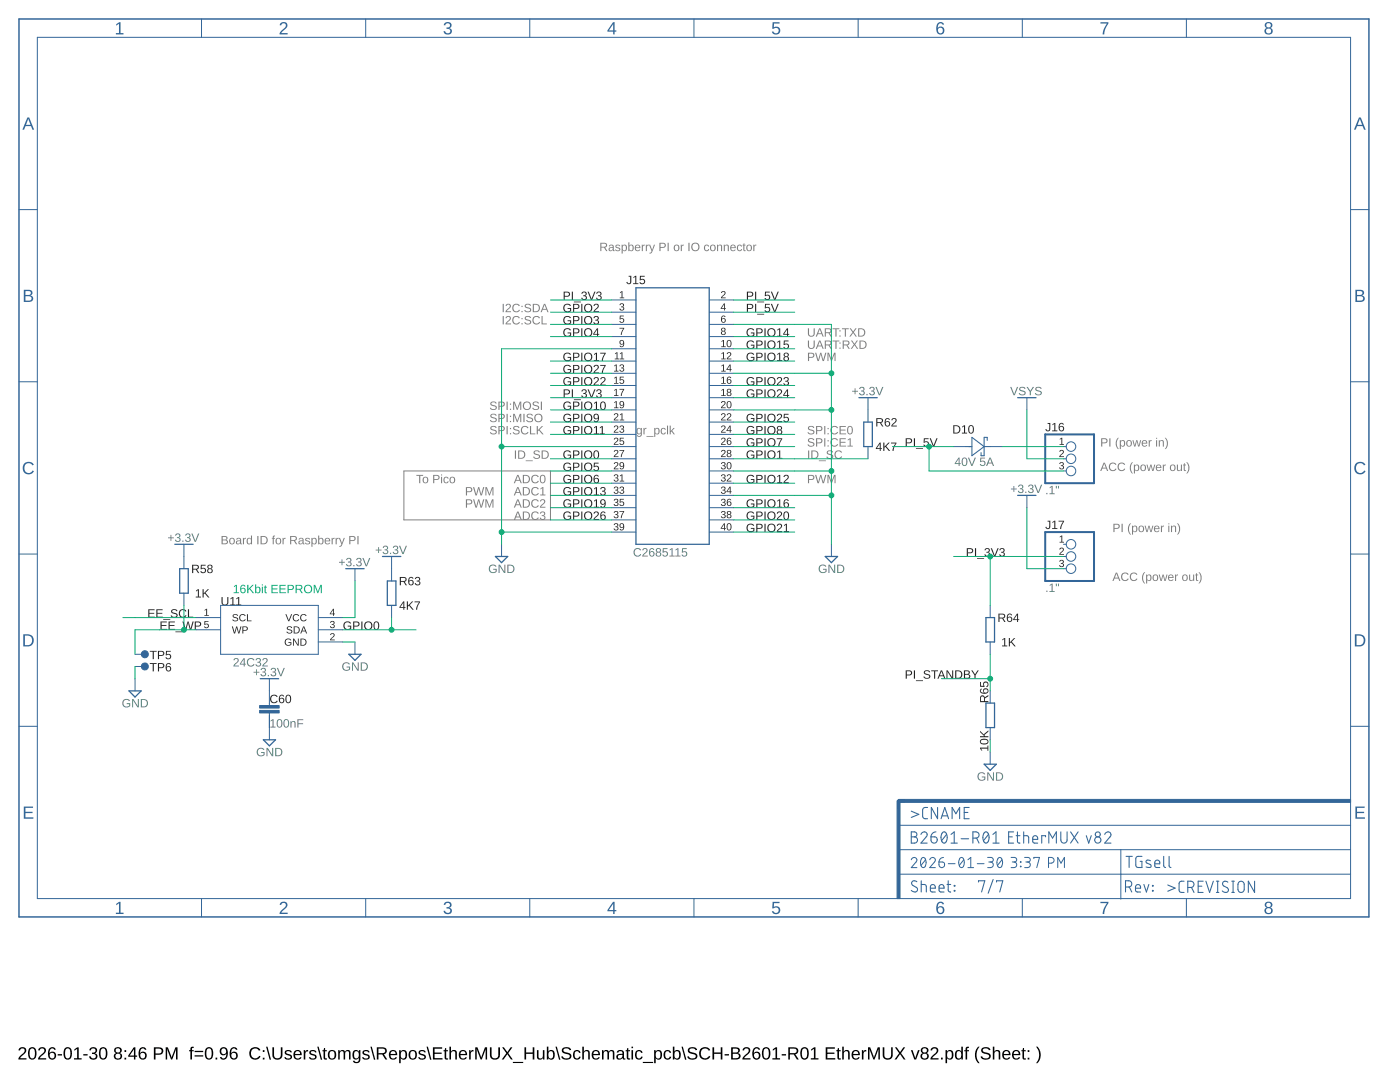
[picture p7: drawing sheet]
<svg xmlns="http://www.w3.org/2000/svg" width="279mm" height="216mm" viewBox="0 0 279 216" stroke-linecap="round" stroke-linejoin="round" font-family="sans-serif">
<path d="M3.9 209.1a.79 .79 0 0 1 1.3 .2 .79 .79 0 0 1-.5 1.1l-.7 .7h1.3v.3h-1.6a2.08 2.08 0 0 1 1-1.3 .48 .48 0 0 0 .1-.8 .48 .48 0 0 0-.8 .3h-.3zM6 209.1a.91 .91 0 0 1 1 .1 .91 .91 0 0 1 .3 1 .89 .89 0 0 1-.4 1.1 .89 .89 0 0 1-1.1-.2l-.2-.5v-.8zM6.1 209.3a1.65 1.65 0 0 0 .2 1.9h.1a1.12 1.12 0 0 0 .5-1.6l-.3-.4zM7.9 209.1a.79 .79 0 0 1 1.2 .2 .79 .79 0 0 1-.5 1.1l-.7 .7h1.3v.3h-1.6a2.08 2.08 0 0 1 1-1.3 .48 .48 0 0 0 .1-.8 .48 .48 0 0 0-.8 .3h-.3zM10 209.1a.76 .76 0 0 1 1.1 .3l-.3 .1a.51 .51 0 0 0-.6-.3 .51 .51 0 0 0-.3 .7v.3a.79 .79 0 0 1 1.1 0 .79 .79 0 0 1-.1 1.1 .79 .79 0 0 1-1.1-.2 1.85 1.85 0 0 1 .2-2zM9.8 210.6a.55 .55 0 0 0 1.1 0 .55 .55 0 0 0-1.1 0zM11.5 210.3h.9v.3h-.9zM13 209.1a.91 .91 0 0 1 1.1 .1 .91 .91 0 0 1 .3 1 .89 .89 0 0 1-.4 1.1 .89 .89 0 0 1-1.1-.2l-.2-.5v-.8zM13.2 209.3a1.65 1.65 0 0 0 .1 1.9h.2a1.12 1.12 0 0 0 .5-1.6l-.3-.4zM14.8 209.4l.6-.4h.3v2.1h.6v.3h-1.5v-.3h.6v-1.8l-.6 .4zM16.6 210.3h.9v.3h-.9zM18.1 209.1a.74 .74 0 0 1 .9-.1 .74 .74 0 0 1 .3 1l-.4 .2a.66 .66 0 0 1 .5 .7 .66 .66 0 0 1-.8 .5l-.7-.2-.1-.4h.3a.49 .49 0 0 0 .7 .4 .49 .49 0 0 0 .2-.8l-.6-.1v-.3a.47 .47 0 0 0 .6-.2 .47 .47 0 0 0-.3-.6 .47 .47 0 0 0-.6 .4h-.3zM20.1 209.1a.91 .91 0 0 1 1.1 .1 .91 .91 0 0 1 .2 1 .89 .89 0 0 1-.3 1.1 .89 .89 0 0 1-1.1-.2l-.2-.5v-.8zM20.3 209.3a1.65 1.65 0 0 0 .1 1.9h.2a1.12 1.12 0 0 0 .5-1.6l-.3-.4zM23 209.1a.74 .74 0 0 1 .9-.1 .74 .74 0 0 1 .3 .9l-.3 .2a.71 .71 0 0 1 .4 1 .71 .71 0 0 1-1 .3 .66 .66 0 0 1-.6-.6 .66 .66 0 0 1 .5-.7l-.4-.3v-.4zM23.1 209.6a.45 .45 0 0 0 .9 0 .45 .45 0 0 0-.9 0zM23 210.7a.51 .51 0 0 0 1 0 .51 .51 0 0 0-1 0zM24.8 209.5h.4v.4h-.4zM24.8 211.1h.4v.3h-.4zM26.7 209h.3v1.6h.4v.3h-.4v.5h-.3v-.5h-1.1v-.3zM26.7 209.3l-.8 1.3h.8zM28 209.1a.76 .76 0 0 1 1.2 .3l-.3 .1a.51 .51 0 0 0-.6-.3 .51 .51 0 0 0-.3 .7v.3a.79 .79 0 0 1 1.1 0 .79 .79 0 0 1-.1 1.1 .79 .79 0 0 1-1.1-.2 1.85 1.85 0 0 1 .1-2zM27.9 210.6a.55 .55 0 0 0 1.1 0 .55 .55 0 0 0-1.1 0zM30.7 209a2.12 2.12 0 0 1 1.7 .2 .76 .76 0 0 1 .1 .8 .76 .76 0 0 1-.7 .5h-.8v.9h-.3zM31 209.2v1h1a.49 .49 0 0 0 0-.9zM33.1 209h.4l.8 2.1 .7-2.1h.4v2.4h-.3v-2.1l-.7 2.1h-.3l-.8-2.1 .1 2.1h-.3zM38.1 209l.6-.1v.2l-.4 .1v.3h.4v.3h-.4v1.6h-.3v-1.6h-.3v-.3h.3zM38.8 209.7h1.8v.2h-1.8zM38.8 210.6h1.8v.2h-1.8zM41.2 209.1a.91 .91 0 0 1 1.1 .1 .91 .91 0 0 1 .3 1 .89 .89 0 0 1-.4 1.1 .89 .89 0 0 1-1.1-.2l-.2-.5v-.8zM41.4 209.3a1.65 1.65 0 0 0 .1 1.9h.2a1.12 1.12 0 0 0 .5-1.6l-.3-.4zM43 211h.4v.4h-.4zM44.1 209.2a.89 .89 0 0 1 1.1-.1 .89 .89 0 0 1 .3 1 .94 .94 0 0 1-.3 1.1 .94 .94 0 0 1-1.2 0l-.1-.3h.3a.52 .52 0 0 0 .6 .2 .52 .52 0 0 0 .3-.6l.1-.3a.78 .78 0 0 1-1.2 .1 .78 .78 0 0 1 .1-1.1zM44.1 209.8a.54 .54 0 0 0 1 0 .54 .54 0 0 0-1 0zM46.2 209.1a.76 .76 0 0 1 1.2 .3l-.3 .1a.51 .51 0 0 0-.7-.3 .51 .51 0 0 0-.3 .7v.3a.79 .79 0 0 1 1.2 0 .79 .79 0 0 1-.1 1.1 .79 .79 0 0 1-1.2-.2 1.85 1.85 0 0 1 .2-2zM46.1 210.6a.52 .52 0 0 0 1 0 .52 .52 0 0 0-1 0zM50.1 209.3a1.21 1.21 0 0 1 1.9 .2l-.3 .2a.87 .87 0 0 0-1.2-.4 .87 .87 0 0 0-.4 1.2 .84 .84 0 0 0 .7 .7 .84 .84 0 0 0 .9-.5l.3 .1a1.25 1.25 0 0 1-1.9 .4 1.25 1.25 0 0 1 0-1.9zM52.4 209.5h.4v.4h-.4zM52.4 211.1h.4v.3h-.4zM53.1 208.9h.3l.7 2.5h-.3zM54.4 209h.3v1.5a.68 .68 0 0 0 .7 .7 .68 .68 0 0 0 .6-.7v-1.5h.4v1.5a1.01 1.01 0 0 1-1 .9 1.01 1.01 0 0 1-1-.9zM57 209.6a.85 .85 0 0 1 1.2 .4h-.2a.39 .39 0 0 0-.5-.3 .39 .39 0 0 0-.3 .5l.2 .1a.67 .67 0 0 1 .7 .2 .67 .67 0 0 1 .1 .7 .91 .91 0 0 1-1.5-.2l.3-.1a.45 .45 0 0 0 .5 .4 .45 .45 0 0 0 .4-.6h-.1a.82 .82 0 0 1-1-.8zM58.8 209.8a.85 .85 0 0 1 1-.2 .85 .85 0 0 1 .4 .9h-1.3a.54 .54 0 0 0 .3 .7 .54 .54 0 0 0 .7-.3l.3 .1a.89 .89 0 0 1-1.2 .4 .89 .89 0 0 1-.4-1.2zM59 209.9l-.1 .4h1l-.3-.5zM60.6 209.5h.3v.4l.2-.3 .4-.1v.3h-.3l-.2 .3-.1 1.3h-.3zM61.9 209.6a.85 .85 0 0 1 1.3 .4h-.3a.39 .39 0 0 0-.5-.3 .39 .39 0 0 0-.3 .5l.2 .1a.67 .67 0 0 1 .7 .2 .67 .67 0 0 1 .1 .7 .91 .91 0 0 1-1.5-.2l.3-.1a.45 .45 0 0 0 .6 .4 .45 .45 0 0 0 .3-.6h-.1a.82 .82 0 0 1-1-.8zM63.3 208.9h.3l.7 2.5h-.3zM64.7 209.1h.2v.4h.3v.3h-.3v1.2l.1 .2h.3v.2h-.6l-.1-.1v-1.5h-.2v-.3h.2zM65.6 209.8a.89 .89 0 0 1 1.2-.1 .89 .89 0 0 1 .3 1.1 .89 .89 0 0 1-1.3 .6 .89 .89 0 0 1-.3-1.3zM66 209.8a.86 .86 0 0 0 .3 1.4 .79 .79 0 0 0 .5-.7 .79 .79 0 0 0-.5-.8zM67.5 209.5h.3v.4a.58 .58 0 0 1 .5-.4 .58 .58 0 0 1 .6 .4 .58 .58 0 0 1 .6-.4 .58 .58 0 0 1 .5 .7v1.2h-.3l-.1-1.4a.41 .41 0 0 0-.5-.2 .41 .41 0 0 0-.2 .5v1.1h-.3v-1.4a.41 .41 0 0 0-.6-.2 .41 .41 0 0 0-.2 .5v1.1h-.3zM70.5 209.8a.66 .66 0 0 1 1.1 .1v-.4h.3v1.9a.79 .79 0 0 1-.6 .7 .79 .79 0 0 1-.9-.4l.3-.1 .4 .3a.59 .59 0 0 0 .5-.8 .7 .7 0 0 1-.9 .3 .7 .7 0 0 1-.4-.9zM70.8 209.9a.87 .87 0 0 0 .3 1.3 .78 .78 0 0 0 .5-.7 .78 .78 0 0 0-.5-.8zM72.5 209.6a.85 .85 0 0 1 1.3 .4h-.3a.39 .39 0 0 0-.5-.3 .39 .39 0 0 0-.3 .5l.2 .1a.67 .67 0 0 1 .7 .2 .67 .67 0 0 1 .1 .7 .91 .91 0 0 1-1.4-.2l.2-.1a.45 .45 0 0 0 .6 .4 .45 .45 0 0 0 .3-.6h-.1a.82 .82 0 0 1-.9-.8zM73.9 208.9h.3l.7 2.5h-.3zM75.2 209h1.1a.7 .7 0 0 1 .9 .5 .7 .7 0 0 1-.6 .9l.7 1h-.4l-.6-1h-.8v1h-.3zM75.5 209.2v.9h.8a.46 .46 0 0 0 .6-.4 .46 .46 0 0 0-.6-.5zM77.8 209.8a.85 .85 0 0 1 1.1-.2 .85 .85 0 0 1 .4 .9h-1.4a.54 .54 0 0 0 .4 .7 .54 .54 0 0 0 .6-.3l.3 .1a.89 .89 0 0 1-1.2 .4 .89 .89 0 0 1-.4-1.2zM78.1 209.9l-.2 .4h1l-.3-.5zM79.7 209.5h.3v.3a.71 .71 0 0 1 .9-.2 .71 .71 0 0 1 .3 .9 .76 .76 0 0 1-.9 .9l-.3-.3v1h-.3zM80.2 209.8a.84 .84 0 0 0 .3 1.4 .83 .83 0 0 0 0-1.4zM81.8 209.8a.89 .89 0 0 1 1.1-.1 .89 .89 0 0 1 .3 1.1 .89 .89 0 0 1-1.2 .6 .89 .89 0 0 1-.4-1.3zM82.1 209.8a.86 .86 0 0 0 .3 1.4 .79 .79 0 0 0 .5-.7 .79 .79 0 0 0-.5-.8zM83.7 209.6a.85 .85 0 0 1 1.3 .4h-.3a.39 .39 0 0 0-.5-.3 .39 .39 0 0 0-.3 .5l.2 .1a.67 .67 0 0 1 .7 .2 .67 .67 0 0 1 .1 .7 .91 .91 0 0 1-1.4-.2l.2-.1a.45 .45 0 0 0 .6 .4 .45 .45 0 0 0 .3-.6h-.1a.82 .82 0 0 1-.9-.8zM85.1 208.9h.3l.7 2.5h-.3zM86.4 209h1.8v.2h-1.5v.8h1.4v.3h-1.4v.8h1.6v.3h-1.9zM88.8 209.1h.2v.4h.4v.3h-.4v1.2l.1 .2h.3v.2h-.5l-.1-.1-.1-1.5h-.2v-.3h.2zM89.7 208.9h.3v1a.63 .63 0 0 1 .7-.4 .63 .63 0 0 1 .5 .7v1.2h-.3v-1.2a.45 .45 0 0 0-.5-.5 .45 .45 0 0 0-.4 .6v1.1h-.3zM91.8 209.8a.85 .85 0 0 1 1-.2 .85 .85 0 0 1 .4 .9h-1.3a.54 .54 0 0 0 .3 .7 .54 .54 0 0 0 .7-.3l.3 .1a.89 .89 0 0 1-1.2 .4 .89 .89 0 0 1-.4-1.2zM92 209.9l-.1 .4h1l-.3-.5zM93.6 209.5h.3v.4l.2-.3 .4-.1v.3h-.3l-.2 .3-.1 1.3h-.3zM94.8 209h.5l.7 2.1 .8-2.1h.4v2.4h-.3v-2.1l-.8 2.1h-.2l-.8-2.1v2.1h-.3zM97.8 209h.3v1.5a.68 .68 0 0 0 .7 .7 .68 .68 0 0 0 .7-.7v-1.5h.3v1.5a1.01 1.01 0 0 1-1 .9 1.01 1.01 0 0 1-1-.9zM100.2 209h.4l.6 .9 .7-.9h.4l-.9 1.1 .9 1.3h-.3l-.8-1.1-.7 1.1h-.4l1-1.3zM102.4 211.9h2v.2h-2zM104.7 209h.3v1h1.3v-1h.3v2.4h-.3v-1.1h-1.3v1.1h-.3zM107.2 209.5h.3v1.2a.45 .45 0 0 0 .5 .5 .45 .45 0 0 0 .3-.6v-1.1h.3l.1 1.9h-.3v-.3a.63 .63 0 0 1-.8 .3 .63 .63 0 0 1-.4-.6zM109.1 208.9h.3v.9a.71 .71 0 0 1 1-.2 .71 .71 0 0 1 .3 .9 .76 .76 0 0 1-.9 .9l-.4-.3v.3h-.3zM109.7 209.8a.84 .84 0 0 0 .2 1.4 .83 .83 0 0 0 0-1.4zM110.9 208.9h.2l.7 2.5h-.2zM112.2 209.2a1.11 1.11 0 0 1 1.8 .3l-.3 .1a.63 .63 0 0 0-.7-.4 .63 .63 0 0 0-.5 .5l.6 .3a.75 .75 0 0 1 .9 .8 .75 .75 0 0 1-1 .6 .89 .89 0 0 1-1-.6h.3a.78 .78 0 0 0 .7 .4 .78 .78 0 0 0 .7-.4 1.74 1.74 0 0 0-1.3-.7l-.3-.4zM114.6 209.8a.76 .76 0 0 1 1.3 .3h-.4a.48 .48 0 0 0-.6-.3 .48 .48 0 0 0-.2 .7 .48 .48 0 0 0 .2 .6 .48 .48 0 0 0 .7-.3l.3 .1a.79 .79 0 0 1-1 .5 .79 .79 0 0 1-.6-.9zM116.2 208.9h.3v1a.63 .63 0 0 1 .7-.4 .63 .63 0 0 1 .5 .7v1.2h-.3v-1.2a.45 .45 0 0 0-.5-.5 .45 .45 0 0 0-.4 .6v1.1h-.3zM118.3 209.8a.85 .85 0 0 1 1-.2 .85 .85 0 0 1 .4 .9h-1.3a.54 .54 0 0 0 .3 .7 .54 .54 0 0 0 .7-.3l.3 .1a.89 .89 0 0 1-1.2 .4 .89 .89 0 0 1-.4-1.2zM118.6 209.9l-.2 .4h1l-.3-.5zM120.1 209.5h.3v.4a.58 .58 0 0 1 .6-.4 .58 .58 0 0 1 .5 .4 .58 .58 0 0 1 .7-.4 .58 .58 0 0 1 .4 .7v1.2h-.3v-1.4a.41 .41 0 0 0-.6-.2 .41 .41 0 0 0-.2 .5v1.1h-.3v-1.4a.41 .41 0 0 0-.5-.2 .41 .41 0 0 0-.2 .5v1.1h-.4zM123.3 209.6a.74 .74 0 0 1 .8-.1 .74 .74 0 0 1 .4 .6v1l.3 .1v.2h-.4l-.2-.3a.63 .63 0 0 1-.8 .4 .63 .63 0 0 1-.4-.8 .63 .63 0 0 1 .8-.4h.4a.42 .42 0 0 0-.3-.6 .42 .42 0 0 0-.5 .3h-.3zM123.4 210.6a.39 .39 0 0 0 .1 .6 .39 .39 0 0 0 .6-.2l.1-.5zM125.2 209.1h.2v.4h.3v.3h-.3v1.2l.1 .2h.3v.2h-.6l-.1-.1v-1.5h-.2v-.3h.2zM126 208.9h.3v.2h-.3zM126 209.5h.3v1.9h-.3zM126.9 209.8a.76 .76 0 0 1 1.3 .3h-.3a.48 .48 0 0 0-.6-.3 .48 .48 0 0 0-.2 .7 .48 .48 0 0 0 .2 .6 .48 .48 0 0 0 .6-.3l.4 .1a.79 .79 0 0 1-1 .5 .79 .79 0 0 1-.6-.9zM128.3 211.9h2v.2h-2zM130.5 209.5h.3l.1 .3a.71 .71 0 0 1 .9-.2 .71 .71 0 0 1 .3 .9 .76 .76 0 0 1-.9 .9l-.3-.3v1h-.4zM131.1 209.8a.84 .84 0 0 0 .3 1.4 .83 .83 0 0 0 0-1.4zM132.6 209.8a.76 .76 0 0 1 1.3 .3h-.3a.48 .48 0 0 0-.6-.3 .48 .48 0 0 0-.2 .7 .48 .48 0 0 0 .2 .6 .48 .48 0 0 0 .6-.3l.3 .1a.79 .79 0 0 1-.9 .5 .79 .79 0 0 1-.6-.9zM134.3 208.9h.3v.9a.71 .71 0 0 1 .9-.2 .71 .71 0 0 1 .4 .9 .76 .76 0 0 1-.9 .9l-.4-.3v.3h-.3zM134.8 209.8a.84 .84 0 0 0 .3 1.4 .83 .83 0 0 0 0-1.4zM136 208.9h.3l.7 2.5h-.3zM137.4 209.2a1.11 1.11 0 0 1 1.7 .3l-.3 .1a.63 .63 0 0 0-.6-.4 .63 .63 0 0 0-.6 .5l.7 .3a.75 .75 0 0 1 .9 .8 .75 .75 0 0 1-1 .6 .89 .89 0 0 1-1-.6h.3a.78 .78 0 0 0 .7 .4 .78 .78 0 0 0 .7-.4 1.74 1.74 0 0 0-1.4-.7l-.2-.4zM139.8 209.3a1.21 1.21 0 0 1 1.9 .2l-.3 .2a.87 .87 0 0 0-1.1-.4 .87 .87 0 0 0-.4 1.2 .84 .84 0 0 0 .7 .7 .84 .84 0 0 0 .9-.5l.3 .1a1.25 1.25 0 0 1-1.9 .4 1.25 1.25 0 0 1-.1-1.9zM142.2 209h.3v1h1.3v-1h.4v2.4h-.4v-1.1h-1.3v1.1h-.3zM144.6 210.3h.9v.3h-.9zM145.9 209a1.58 1.58 0 0 1 1.7 .3 .57 .57 0 0 1-.4 .8 .66 .66 0 0 1 .6 .8 .66 .66 0 0 1-.9 .5h-1zM146.2 209.2v.8h.6a.42 .42 0 0 0 .4-.1 .42 .42 0 0 0 .1-.5 1 1 0 0 0-1.1-.2zM146.2 210.3v.8h1a.43 .43 0 0 0 .2-.6l-.2-.2zM148.4 209.1a.79 .79 0 0 1 1.3 .2 .79 .79 0 0 1-.5 1.1l-.7 .7h1.3v.3h-1.6a2.08 2.08 0 0 1 1-1.3 .48 .48 0 0 0 .1-.8 .48 .48 0 0 0-.8 .3h-.3zM150.5 209.1a.76 .76 0 0 1 1.2 .3l-.3 .1a.51 .51 0 0 0-.6-.3 .51 .51 0 0 0-.3 .7l-.1 .3a.79 .79 0 0 1 1.2 0 .79 .79 0 0 1-.1 1.1 .79 .79 0 0 1-1.1-.2 1.85 1.85 0 0 1 .1-2zM150.4 210.6a.52 .52 0 0 0 1 0 .52 .52 0 0 0-1 0zM152.4 209.1a.91 .91 0 0 1 1.1 .1 .91 .91 0 0 1 .2 1 .89 .89 0 0 1-.3 1.1 .89 .89 0 0 1-1.1-.2l-.2-.5v-.8zM152.6 209.3a1.65 1.65 0 0 0 .1 1.9h.2a1.12 1.12 0 0 0 .5-1.6l-.3-.4zM154.2 209.4l.6-.4h.3v2.1h.6v.3h-1.5v-.3h.6v-1.8l-.6 .4zM156 210.3h.9v.3h-.9zM157.3 209h1.2a.7 .7 0 0 1 .8 .5 .7 .7 0 0 1-.6 .9l.7 1h-.4l-.6-1h-.8v1h-.3zM157.6 209.2v.9h.8a.46 .46 0 0 0 .6-.4 .46 .46 0 0 0-.6-.5zM160.1 209.1a.91 .91 0 0 1 1 .1 .91 .91 0 0 1 .3 1 .89 .89 0 0 1-.3 1.1 .89 .89 0 0 1-1.2-.2l-.2-.5v-.8zM160.3 209.3a1.65 1.65 0 0 0 .1 1.9h.2a1.12 1.12 0 0 0 .4-1.6l-.3-.4zM161.9 209.4l.6-.4h.2v2.1h.6v.3h-1.5v-.3h.6v-1.8l-.5 .4zM164.8 209h1.8v.2h-1.5v.8h1.4v.3h-1.4v.8h1.6v.3h-1.9zM167.2 209.1h.2v.4h.4v.3h-.4v1.2l.1 .2h.3v.2h-.5l-.1-.1-.1-1.5h-.2v-.3h.2zM168.1 208.9h.3v1a.63 .63 0 0 1 .7-.4 .63 .63 0 0 1 .5 .7v1.2h-.3v-1.2a.45 .45 0 0 0-.5-.5 .45 .45 0 0 0-.4 .6v1.1h-.3zM170.2 209.8a.85 .85 0 0 1 1-.2 .85 .85 0 0 1 .4 .9h-1.3a.54 .54 0 0 0 .3 .7 .54 .54 0 0 0 .7-.3l.3 .1a.89 .89 0 0 1-1.2 .4 .89 .89 0 0 1-.4-1.2zM170.4 209.9l-.1 .4h1l-.3-.5zM172 209.5h.3v.4l.2-.3 .4-.1v.3h-.4l-.1 .3-.1 1.3h-.3zM173.2 209h.5l.7 2.1 .8-2.1h.4v2.4h-.3v-2.1l-.8 2.1h-.2l-.8-2.1v2.1h-.3zM176.2 209h.3v1.5a.68 .68 0 0 0 .7 .7 .68 .68 0 0 0 .6-.7v-1.5h.4v1.5a1.01 1.01 0 0 1-1 .9 1.01 1.01 0 0 1-1-.9zM178.6 209h.4l.6 .9 .7-.9h.4l-.9 1.1 .9 1.3h-.3l-.8-1.1-.7 1.1h-.4l.9-1.3zM181.8 209.5h.3l.6 1.7 .5-1.7h.3l-.7 1.9h-.3zM184 209.1a.74 .74 0 0 1 .9-.1 .74 .74 0 0 1 .3 .9l-.3 .2a.71 .71 0 0 1 .4 1 .71 .71 0 0 1-1 .3 .66 .66 0 0 1-.6-.6 .66 .66 0 0 1 .5-.7l-.4-.3v-.4zM184.1 209.6a.45 .45 0 0 0 .9 0 .45 .45 0 0 0-.9 0zM184 210.7a.51 .51 0 0 0 1 0 .51 .51 0 0 0-1 0zM186 209.1a.79 .79 0 0 1 1.2 .2 .79 .79 0 0 1-.5 1.1l-.7 .7h1.3v.3h-1.6a2.08 2.08 0 0 1 1-1.3 .48 .48 0 0 0 .1-.8 .48 .48 0 0 0-.8 .3h-.3zM187.8 211h.3v.4h-.3zM188.7 209.5h.3v.3a.71 .71 0 0 1 .9-.2 .71 .71 0 0 1 .4 .9 .76 .76 0 0 1-1 .9l-.3-.3v1h-.3zM189.2 209.8a.84 .84 0 0 0 .3 1.4 .83 .83 0 0 0 0-1.4zM190.7 209.8a.67 .67 0 0 1 1.1 0v-.9h.4v2.5h-.3l-.1-.3a.71 .71 0 0 1-.9 .3 .71 .71 0 0 1-.3-.9zM191 209.9a.9 .9 0 0 0 .3 1.3 .79 .79 0 0 0 .5-.7 .79 .79 0 0 0-.5-.8zM192.8 209l.6-.1v.2l-.4 .1v.3h.4v.3h-.4v1.6h-.3v-1.6h-.3v-.3h.3zM195.2 208.9h.3a2.48 2.48 0 0 0 0 3.2 1.06 1.06 0 0 1-.9-1 2.47 2.47 0 0 1 .6-2.2zM195.9 209.2a1.11 1.11 0 0 1 1.8 .3l-.4 .1a.63 .63 0 0 0-.6-.4 .63 .63 0 0 0-.6 .5l.7 .3a.75 .75 0 0 1 .9 .8 .75 .75 0 0 1-1 .6 .89 .89 0 0 1-1-.6h.3a.78 .78 0 0 0 .7 .4 .78 .78 0 0 0 .7-.4 1.74 1.74 0 0 0-1.3-.7l-.3-.4zM198.1 208.9h.3v1a.63 .63 0 0 1 .8-.4 .63 .63 0 0 1 .4 .7v1.2h-.3v-1.2a.45 .45 0 0 0-.5-.5 .45 .45 0 0 0-.4 .6v1.1h-.3zM200.2 209.8a.85 .85 0 0 1 1-.2 .85 .85 0 0 1 .5 .9h-1.4a.54 .54 0 0 0 .4 .7 .54 .54 0 0 0 .6-.3l.3 .1a.89 .89 0 0 1-1.2 .4 .89 .89 0 0 1-.4-1.2zM200.5 209.9l-.2 .4h1l-.3-.5zM202.2 209.8a.85 .85 0 0 1 1-.2 .85 .85 0 0 1 .4 .9h-1.3a.54 .54 0 0 0 .3 .7 .54 .54 0 0 0 .7-.3l.3 .1a.89 .89 0 0 1-1.2 .4 .89 .89 0 0 1-.4-1.2zM202.4 209.9l-.1 .4h1l-.3-.5zM204.2 209.1h.2v.4h.3v.3h-.3v1.2l.1 .2h.2v.2h-.5l-.1-.1v-1.5h-.3v-.3h.3zM205.1 209.5h.3v.4h-.3zM205.1 211.1h.3v.3h-.3zM206.8 208.9a1.06 1.06 0 0 1 .8 1 2.47 2.47 0 0 1-.5 2.2h-.3a2.48 2.48 0 0 0 0-3.2z" fill="#000"/>
<g fill="#808080">
<path d="M161.3 89.9h.2v1.6h-.2zM161.9 89.9h.6a.83 .83 0 0 1 .8 .8 .83 .83 0 0 1-.8 .8h-.6zM162.1 90.1v1.3a.7 .7 0 0 0 1-.7 .7 .7 0 0 0-1-.6zM163.4 91.9h1.4v.1h-1.4zM165.2 90a.77 .77 0 0 1 1.1 .2l-.3 .1a.38 .38 0 0 0-.4-.3 .38 .38 0 0 0-.3 .5l.4 .1a.51 .51 0 0 1 .6 .5 .51 .51 0 0 1-.7 .5l-.6-.2-.1-.3h.2a.44 .44 0 0 0 .6 .3 .44 .44 0 0 0 .3-.5l-.4-.1a.47 .47 0 0 1-.5-.3 .47 .47 0 0 1 .1-.5zM166.7 90.1a.83 .83 0 0 1 1.3 .2h-.2a.61 .61 0 0 0-.9 0 .61 .61 0 0 0 .1 .9 .61 .61 0 0 0 .9-.2l.2 .1a.85 .85 0 0 1-1.3 .3 .85 .85 0 0 1-.1-1.3z"/>
<path d="M102.8 89.9h.2v1.6h-.2zM103.4 89.9h.6a.83 .83 0 0 1 .8 .8 .83 .83 0 0 1-.8 .8h-.6zM103.6 90.1v1.3a.7 .7 0 0 0 1-.7 .7 .7 0 0 0-1-.6zM104.9 91.9h1.4v.1h-1.4zM106.6 90a.77 .77 0 0 1 1.1 .2l-.2 .1a.38 .38 0 0 0-.4-.3 .38 .38 0 0 0-.3 .5l.4 .1a.51 .51 0 0 1 .6 .5 .51 .51 0 0 1-.7 .5l-.6-.2-.1-.3h.2a.44 .44 0 0 0 .5 .3 .44 .44 0 0 0 .4-.5l-.4-.1a.47 .47 0 0 1-.6-.3 .47 .47 0 0 1 .1-.5zM108.1 89.9h.5a.83 .83 0 0 1 .9 .8 .83 .83 0 0 1-.8 .8h-.6zM108.3 90.1v1.3a.7 .7 0 0 0 1-.7 .7 .7 0 0 0-1-.6z"/>
<path d="M100.3 60.6h.2v1.7h-.2zM101.1 60.7a.53 .53 0 0 1 .8 .1 .53 .53 0 0 1-.3 .8l-.5 .5h.9v.2h-1.1l.1-.3 .4-.4a.36 .36 0 0 0 .3-.5 .36 .36 0 0 0-.6-.2l-.2 .1zM102.4 60.8a.83 .83 0 0 1 1.3 .2l-.2 .1a.61 .61 0 0 0-.9-.1 .61 .61 0 0 0 .1 1 .61 .61 0 0 0 .9-.2l.2 .1a.85 .85 0 0 1-1.3 .2 .85 .85 0 0 1-.1-1.3zM104.1 61h.2v.3h-.2zM104.1 62h.2v.3h-.2zM104.9 60.7a.77 .77 0 0 1 1.1 .3h-.2a.38 .38 0 0 0-.5-.3 .38 .38 0 0 0-.3 .5l.4 .1a.51 .51 0 0 1 .6 .6 .51 .51 0 0 1-.7 .4l-.5-.2-.2-.2h.2a.44 .44 0 0 0 .6 .3 .44 .44 0 0 0 .3-.5l-.4-.2a.47 .47 0 0 1-.5-.2 .47 .47 0 0 1 .1-.6zM106.3 60.6h.6a.83 .83 0 0 1 .9 .8 .83 .83 0 0 1-.9 .9h-.6zM106.6 60.8v1.3a.7 .7 0 0 0 .9-.6 .7 .7 0 0 0-.9-.7zM108.6 60.6h.2l.7 1.7h-.3l-.1-.5h-.8l-.2 .5h-.2zM108.7 60.8l-.3 .8h.6z"/>
<path d="M100.3 63.1h.2v1.6h-.2zM101.1 63.2a.53 .53 0 0 1 .8 .1 .53 .53 0 0 1-.3 .8l-.5 .5h.9v.1h-1.1l.1-.2 .4-.5a.36 .36 0 0 0 .3-.5 .36 .36 0 0 0-.6-.1l-.2 .1zM102.4 63.3a.83 .83 0 0 1 1.3 .2h-.2a.61 .61 0 0 0-.9 0 .61 .61 0 0 0 .1 .9 .61 .61 0 0 0 .9-.2l.2 .1a.85 .85 0 0 1-1.3 .3 .85 .85 0 0 1-.1-1.3zM104.1 63.5h.2v.2h-.2zM104.1 64.5h.2v.2h-.2zM104.9 63.2a.77 .77 0 0 1 1.1 .2l-.2 .1a.38 .38 0 0 0-.5-.3 .38 .38 0 0 0-.3 .5l.4 .1a.51 .51 0 0 1 .6 .5 .51 .51 0 0 1-.7 .5l-.5-.2-.2-.3h.2a.44 .44 0 0 0 .6 .3 .44 .44 0 0 0 .3-.5l-.4-.1a.47 .47 0 0 1-.5-.3 .47 .47 0 0 1 .1-.5zM106.5 63.3a.83 .83 0 0 1 1.3 .2h-.2a.61 .61 0 0 0-1 0 .61 .61 0 0 0 .1 .9 .61 .61 0 0 0 .9-.2l.2 .1a.85 .85 0 0 1-1.3 .3 .85 .85 0 0 1 0-1.3zM108.1 63.1h.2v1.4h.8v.2h-1z"/>
<path d="M161.2 65.5h.3v1a.46 .46 0 0 0 .4 .5 .46 .46 0 0 0 .5-.5v-1h.2v1a.69 .69 0 0 1-.7 .7 .69 .69 0 0 1-.7-.6zM163.5 65.5h.2l.7 1.7h-.2l-.2-.5h-.8l-.2 .5h-.2zM163.6 65.7l-.3 .8h.6zM164.6 65.5h.8a.48 .48 0 0 1 .6 .4 .48 .48 0 0 1-.4 .6l.4 .7h-.2l-.5-.7h-.5v.7h-.2zM164.8 65.7v.6h.6a.31 .31 0 0 0 .3-.3 .31 .31 0 0 0-.3-.3zM166.2 65.5h1.3v.2h-.6v1.5h-.2v-1.5h-.5zM167.5 65.9h.3v.2h-.3zM167.5 66.9h.3v.3h-.3zM168 65.5h1.4v.2h-.6v1.5h-.2v-1.5h-.6zM169.6 65.5h.2l.5 .7 .4-.7h.3l-.6 .8 .6 .9h-.2l-.5-.8-.5 .8h-.3l.6-.9zM171.3 65.5h.5a.83 .83 0 0 1 .9 .8 .83 .83 0 0 1-.8 .9h-.6zM171.5 65.7v1.3a.7 .7 0 0 0 1-.7 .7 .7 0 0 0-1-.6z"/>
<path d="M161.2 67.9h.3v1.1a.46 .46 0 0 0 .4 .4 .46 .46 0 0 0 .5-.4v-1.1h.2v1.1a.69 .69 0 0 1-.7 .6 .69 .69 0 0 1-.7-.6zM163.5 67.9h.2l.7 1.7h-.2l-.2-.5h-.8l-.2 .5h-.2zM163.6 68.1l-.3 .8h.6zM164.6 67.9h.8a.48 .48 0 0 1 .6 .4 .48 .48 0 0 1-.4 .6l.4 .7h-.2l-.5-.7h-.5v.7h-.2zM164.8 68.1v.6h.6a.31 .31 0 0 0 .3-.3 .31 .31 0 0 0-.3-.3zM166.2 67.9h1.3v.2h-.6v1.5h-.2v-1.5h-.5zM167.5 68.3h.3v.3h-.3zM167.5 69.4h.3v.2h-.3zM168.2 67.9h.8a.48 .48 0 0 1 .5 .4 .48 .48 0 0 1-.4 .6l.5 .7h-.3l-.4-.7h-.5v.7h-.2zM168.4 68.1v.6h.5a.31 .31 0 0 0 .4-.3 .31 .31 0 0 0-.4-.3zM169.8 67.9h.3l.4 .7 .5-.7h.2l-.5 .8 .6 .9h-.3l-.5-.7-.5 .7h-.2l.6-.9zM171.5 67.9h.6a.83 .83 0 0 1 .9 .8 .83 .83 0 0 1-.9 .9h-.6zM171.7 68.1v1.3a.7 .7 0 0 0 1-.6 .7 .7 0 0 0-1-.7z"/>
<path d="M98 80.2a.77 .77 0 0 1 1.1 .3h-.2a.38 .38 0 0 0-.5-.3 .38 .38 0 0 0-.2 .5l.3 .1a.51 .51 0 0 1 .6 .6 .51 .51 0 0 1-.6 .4l-.6-.2-.1-.2h.2a.44 .44 0 0 0 .5 .3 .44 .44 0 0 0 .4-.5l-.5-.2a.47 .47 0 0 1-.5-.2 .47 .47 0 0 1 .1-.6zM99.5 80.1h.7a.51 .51 0 0 1 .6 .5 .51 .51 0 0 1-.6 .5h-.5v.7h-.2zM99.7 80.3v.7l.7-.1a.33 .33 0 0 0 0-.5zM101.1 80.1h.2v1.7h-.2zM101.8 80.5h.2v.3h-.2zM101.8 81.6h.2v.2h-.2zM102.4 80.1h.3l.5 1.4 .5-1.4h.3v1.7h-.2v-1.5l-.5 1.5h-.2l-.5-1.5v1.5h-.2zM104.3 81a.86 .86 0 0 1 1.7 0 .86 .86 0 0 1-1.7 0zM104.7 80.5a.67 .67 0 0 0 .1 1 .67 .67 0 0 0 1-.4 .67 .67 0 0 0-.6-.8zM106.5 80.2a.77 .77 0 0 1 1.1 .3h-.3a.38 .38 0 0 0-.4-.3 .38 .38 0 0 0-.3 .5l.4 .1a.51 .51 0 0 1 .6 .6 .51 .51 0 0 1-.7 .4l-.6-.2-.1-.2h.2a.44 .44 0 0 0 .6 .3 .44 .44 0 0 0 .3-.5l-.4-.2a.47 .47 0 0 1-.5-.2 .47 .47 0 0 1 .1-.6zM107.9 80.1h.3v1.7h-.3z"/>
<path d="M98 82.7a.77 .77 0 0 1 1.1 .2l-.2 .1a.38 .38 0 0 0-.5-.3 .38 .38 0 0 0-.2 .5l.3 .1a.51 .51 0 0 1 .6 .5 .51 .51 0 0 1-.6 .5l-.6-.2-.1-.3h.2a.44 .44 0 0 0 .5 .3 .44 .44 0 0 0 .4-.5l-.5-.1a.47 .47 0 0 1-.5-.3 .47 .47 0 0 1 .1-.5zM99.5 82.6h.7a.51 .51 0 0 1 .6 .5 .51 .51 0 0 1-.6 .5h-.5v.6h-.2zM99.7 82.8v.6h.7a.33 .33 0 0 0 0-.6zM101.1 82.6h.2v1.6h-.2zM101.8 83h.2v.2h-.2zM101.8 84h.2v.2h-.2zM102.4 82.6h.3l.5 1.4 .5-1.4h.3v1.6h-.2v-1.4l-.5 1.4h-.2l-.5-1.4v1.4h-.2zM104.5 82.6h.2v1.6h-.2zM105.2 82.7a.77 .77 0 0 1 1.2 .2l-.3 .1a.38 .38 0 0 0-.4-.3 .38 .38 0 0 0-.3 .5l.4 .1a.51 .51 0 0 1 .6 .5 .51 .51 0 0 1-.7 .5l-.6-.2-.1-.3h.2a.44 .44 0 0 0 .6 .3 .44 .44 0 0 0 .3-.5l-.4-.1a.47 .47 0 0 1-.5-.3 .47 .47 0 0 1 0-.5zM106.6 83.4a.86 .86 0 0 1 1.7 0 .86 .86 0 0 1-1.7 0zM107 82.9a.67 .67 0 0 0 .1 1.1 .67 .67 0 0 0 1-.4 .67 .67 0 0 0-.7-.9z"/>
<path d="M98 85.1a.77 .77 0 0 1 1.1 .3h-.2a.38 .38 0 0 0-.5-.3 .38 .38 0 0 0-.2 .5l.3 .1a.51 .51 0 0 1 .6 .5 .51 .51 0 0 1-.6 .5l-.6-.2-.1-.2 .2-.1a.44 .44 0 0 0 .5 .4 .44 .44 0 0 0 .4-.6l-.5-.1a.47 .47 0 0 1-.5-.2 .47 .47 0 0 1 .1-.6zM99.5 85h.7a.51 .51 0 0 1 .6 .5 .51 .51 0 0 1-.6 .5h-.5v.7h-.2zM99.7 85.2v.6h.7a.33 .33 0 0 0 0-.6zM101.1 85h.2v1.7h-.2zM101.8 85.4h.2v.2h-.2zM101.8 86.4h.2v.3h-.2zM102.6 85.1a.77 .77 0 0 1 1.1 .3h-.2a.38 .38 0 0 0-.5-.3 .38 .38 0 0 0-.3 .5l.4 .1a.51 .51 0 0 1 .6 .5 .51 .51 0 0 1-.7 .5l-.6-.2-.1-.2 .2-.1a.44 .44 0 0 0 .6 .4 .44 .44 0 0 0 .3-.6l-.4-.1a.47 .47 0 0 1-.5-.2 .47 .47 0 0 1 .1-.6zM104.2 85.2a.83 .83 0 0 1 1.3 .2l-.3 .1a.61 .61 0 0 0-.9-.1 .61 .61 0 0 0 .1 .9 .61 .61 0 0 0 .9-.1l.2 .1a.85 .85 0 0 1-1.3 .2 .85 .85 0 0 1 0-1.3zM105.8 85h.2v1.5h.8v.2h-1zM107.1 85h.2v.8l.8-.8h.3l-.7 .7 .8 1h-.3l-.6-.8-.3 .1v.7h-.2z"/>
<path d="M161.4 85.1a.77 .77 0 0 1 1.1 .3h-.2a.38 .38 0 0 0-.5-.3 .38 .38 0 0 0-.3 .5l.4 .1a.51 .51 0 0 1 .6 .5 .51 .51 0 0 1-.6 .5l-.6-.2-.1-.2 .2-.1a.44 .44 0 0 0 .5 .4 .44 .44 0 0 0 .3-.6l-.4-.1a.47 .47 0 0 1-.5-.2 .47 .47 0 0 1 .1-.6zM162.9 85h.7a.51 .51 0 0 1 .5 .5 .51 .51 0 0 1-.5 .5h-.5v.7h-.2zM163.1 85.2v.6h.6a.33 .33 0 0 0 0-.6zM164.5 85h.2v1.7h-.2zM165.2 85.4h.2v.2h-.2zM165.2 86.4h.2v.3h-.2zM165.9 85.2a.83 .83 0 0 1 1.3 .2l-.2 .1a.61 .61 0 0 0-.9-.1 .61 .61 0 0 0 .1 .9 .61 .61 0 0 0 .9-.1l.2 .1a.85 .85 0 0 1-1.3 .2 .85 .85 0 0 1-.1-1.3zM167.5 85h1.3v.2h-1v.5h.9v.2h-.9v.6h1.1v.2h-1.4zM169.3 85.1a.62 .62 0 0 1 .7 0 .62 .62 0 0 1 .2 .7 .62 .62 0 0 1-.6 .9 .62 .62 0 0 1-.5-.9zM169.5 85.2a.94 .94 0 0 0 .1 1.3 .83 .83 0 0 0 0-1.3z"/>
<path d="M161.4 87.5a.77 .77 0 0 1 1.1 .3h-.2a.38 .38 0 0 0-.5-.3 .38 .38 0 0 0-.3 .5l.4 .2a.51 .51 0 0 1 .6 .5 .51 .51 0 0 1-.6 .4l-.6-.2-.1-.2h.2a.44 .44 0 0 0 .5 .3 .44 .44 0 0 0 .3-.5l-.4-.2a.47 .47 0 0 1-.5-.2 .47 .47 0 0 1 .1-.6zM162.9 87.4h.7a.51 .51 0 0 1 .5 .5 .51 .51 0 0 1-.5 .6h-.5v.6h-.2zM163.1 87.6v.7l.6-.1a.33 .33 0 0 0 0-.5zM164.5 87.4h.2v1.7h-.2zM165.2 87.8h.2v.3h-.2zM165.2 88.9h.2v.2h-.2zM165.9 87.6a.83 .83 0 0 1 1.3 .2l-.2 .1a.61 .61 0 0 0-.9 0 .61 .61 0 0 0 .1 .9 .61 .61 0 0 0 .9-.2l.2 .1a.85 .85 0 0 1-1.3 .2 .85 .85 0 0 1-.1-1.3zM167.5 87.4h1.3v.2h-1v.6h.9v.1h-.9v.6h1.1v.2h-1.4zM169.2 87.7l.6-.3v1.5h.4v.2h-1.1v-.2h.5v-1.2l-.4 .2z"/>
<path d="M219.8 87.4h.7a.51 .51 0 0 1 .5 .5 .51 .51 0 0 1-.5 .6h-.5v.6h-.2zM220 87.6v.7l.6-.1a.33 .33 0 0 0 0-.5zM221.4 87.4h.2v1.7h-.2zM223.1 87.4h.2a1.69 1.69 0 0 0 0 2.2 1.09 1.09 0 0 1-.6-1.1l.1-.6zM223.5 87.8h.2v.2a.49 .49 0 0 1 .6-.1 .49 .49 0 0 1 .3 .6 .52 .52 0 0 1-.7 .6l-.2-.2v.7h-.2zM223.8 88a.47 .47 0 0 0-.1 .6 .47 .47 0 0 0 .6 .3v-.8zM224.9 88a.62 .62 0 0 1 .9 0 .62 .62 0 0 1-.1 .9 .62 .62 0 0 1-.9-.1zM225.1 88.1l-.1 .6 .2 .2a.47 .47 0 0 0 .5-.4 .47 .47 0 0 0-.5-.5zM226 87.8h.2l.3 1.1 .3-1.1h.2l.3 1.1 .2-1.1h.2l-.3 1.3h-.3l-.2-1.1-.3 1.1h-.2zM228 88a.58 .58 0 0 1 .7-.1 .58 .58 0 0 1 .3 .6h-.9a.37 .37 0 0 0 .2 .4 .37 .37 0 0 0 .5-.1h.1a.64 .64 0 0 1-.9 .1 .64 .64 0 0 1 0-.9zM228.2 88.1l-.1 .3h.7l-.2-.4zM229.2 87.8h.2l.1 .3 .1-.2 .2-.1v.2h-.2l-.1 .3v.8h-.3zM230.7 87.4h.2v.2h-.2zM230.7 87.8h.2v1.3h-.2zM231.3 87.8h.2v.3a.43 .43 0 0 1 .5-.3 .43 .43 0 0 1 .3 .5v.8h-.2v-.8a.31 .31 0 0 0-.4-.3 .31 .31 0 0 0-.2 .4v.7h-.2zM232.4 87.4a1.09 1.09 0 0 1 .7 1.1l-.2 .8-.2 .3h-.3a1.69 1.69 0 0 0 0-2.2z"/>
<path d="M220.2 92.3h.3l.7 1.7h-.3l-.2-.5h-.7l-.2 .5h-.2zM220.4 92.5l-.3 .8h.6zM221.5 92.5a.83 .83 0 0 1 1.3 .2l-.2 .1a.61 .61 0 0 0-.9-.1 .61 .61 0 0 0 0 .9 .61 .61 0 0 0 .9-.1l.2 .1a.85 .85 0 0 1-1.3 .2 .85 .85 0 0 1 0-1.3zM223.2 92.5a.83 .83 0 0 1 1.3 .2l-.2 .1a.61 .61 0 0 0-.9-.1 .61 .61 0 0 0 .1 .9 .61 .61 0 0 0 .9-.1l.2 .1a.85 .85 0 0 1-1.3 .2 .85 .85 0 0 1-.1-1.3zM225.9 92.2h.2a1.69 1.69 0 0 0 0 2.3 1.09 1.09 0 0 1-.6-1.1l.1-.7zM226.3 92.7h.2v.2a.49 .49 0 0 1 .6-.2 .49 .49 0 0 1 .3 .6 .52 .52 0 0 1-.7 .7l-.2-.2v.7h-.2zM226.6 92.9a.47 .47 0 0 0-.1 .6 .47 .47 0 0 0 .6 .2v-.7zM227.7 92.8a.62 .62 0 0 1 .9 .1 .62 .62 0 0 1-.1 .9 .62 .62 0 0 1-.9-.1zM227.9 93l-.1 .6 .2 .2a.47 .47 0 0 0 .5-.5 .47 .47 0 0 0-.5-.4zM228.8 92.7h.2l.3 1.1 .3-1.1h.2l.3 1.1 .3-1.1h.2l-.4 1.3h-.3l-.2-1.1-.3 1.1h-.2zM230.8 92.9a.58 .58 0 0 1 .7-.2 .58 .58 0 0 1 .3 .7h-.9a.37 .37 0 0 0 .2 .4 .37 .37 0 0 0 .5-.1h.2a.64 .64 0 0 1-1 .1 .64 .64 0 0 1 0-.9zM231 92.9l-.1 .3h.7l-.2-.3zM232.1 92.7h.2v.3l.1-.3h.3v.2h-.3l-.1 .2v.9h-.2zM233.6 92.8a.62 .62 0 0 1 .9 .1 .62 .62 0 0 1-.1 .9 .62 .62 0 0 1-.9-.1zM233.8 93l-.1 .6 .2 .2a.47 .47 0 0 0 .5-.5 .47 .47 0 0 0-.5-.4zM234.9 92.7h.2v.8a.31 .31 0 0 0 .3 .4 .31 .31 0 0 0 .3-.5v-.7h.2v1.3h-.2v-.2a.43 .43 0 0 1-.5 .2 .43 .43 0 0 1-.3-.4zM236.3 92.4h.1v.3h.3v.2h-.3v.8l.3 .1v.2l-.4-.1-.1-1h-.1v-.2h.1zM236.7 92.2a1.09 1.09 0 0 1 .7 1.2l-.2 .7-.3 .4h-.2a1.69 1.69 0 0 0 0-2.3z"/>
<path d="M222.2 104.5h.7a.51 .51 0 0 1 .6 .5 .51 .51 0 0 1-.6 .5h-.5v.7h-.2zM222.4 104.7v.6h.7a.33 .33 0 0 0 0-.6zM223.8 104.5h.3v1.7h-.3zM225.5 104.4h.2a1.69 1.69 0 0 0 0 2.3 1.09 1.09 0 0 1-.6-1.2l.1-.6zM225.9 104.9h.2v.2a.49 .49 0 0 1 .7-.2 .49 .49 0 0 1 .2 .6 .52 .52 0 0 1-.7 .7l-.2-.2v.7h-.2zM226.3 105.1a.47 .47 0 0 0-.2 .6 .47 .47 0 0 0 .6 .2v-.7zM227.3 105a.62 .62 0 0 1 .9 .1 .62 .62 0 0 1-.1 .9 .62 .62 0 0 1-.8-.1zM227.5 105.2l-.1 .6 .2 .2a.47 .47 0 0 0 .5-.5 .47 .47 0 0 0-.5-.4zM228.4 104.9h.2l.3 1.1 .3-1.1h.2l.3 1.1 .3-1.1h.2l-.4 1.3h-.2l-.3-1.1-.3 1.1h-.2zM230.4 105a.58 .58 0 0 1 .7-.1 .58 .58 0 0 1 .3 .7h-.9a.37 .37 0 0 0 .2 .4 .37 .37 0 0 0 .5-.2l.2 .1a.64 .64 0 0 1-1 .1 .64 .64 0 0 1 0-1zM230.6 105.1l-.1 .3h.7l-.2-.3zM231.7 104.9h.2v.3l.1-.3h.3v.2h-.2l-.2 .2v.9h-.2zM233.2 104.4h.2v.2h-.2zM233.2 104.9h.2v1.3h-.2zM233.7 104.9h.2v.2a.43 .43 0 0 1 .5-.2 .43 .43 0 0 1 .3 .4v.9h-.2v-.8a.31 .31 0 0 0-.3-.4 .31 .31 0 0 0-.3 .4v.8h-.2zM234.9 104.4a1.09 1.09 0 0 1 .6 1.1l-.2 .8-.2 .4h-.2a1.69 1.69 0 0 0 0-2.3z"/>
<path d="M222.7 114.3h.2l.7 1.6h-.2l-.2-.5h-.8l-.2 .5h-.2zM222.8 114.4l-.3 .9h.6zM223.9 114.5a.83 .83 0 0 1 1.3 .1l-.2 .1a.61 .61 0 0 0-.9 0 .61 .61 0 0 0 .1 .9 .61 .61 0 0 0 .9-.2l.2 .1a.85 .85 0 0 1-1.3 .3 .85 .85 0 0 1-.1-1.3zM225.7 114.5a.83 .83 0 0 1 1.3 .1l-.2 .1a.61 .61 0 0 0-.9 0 .61 .61 0 0 0 0 .9 .61 .61 0 0 0 .9-.2l.2 .1a.85 .85 0 0 1-1.3 .3 .85 .85 0 0 1 0-1.3zM228.3 114.2h.3a1.69 1.69 0 0 0 0 2.2 1.09 1.09 0 0 1-.7-1.1l.1-.6zM228.7 114.6h.2v.3a.49 .49 0 0 1 .7-.2 .49 .49 0 0 1 .2 .6 .52 .52 0 0 1-.6 .6l-.3-.2v.7h-.2zM229.1 114.8a.47 .47 0 0 0-.2 .7 .47 .47 0 0 0 .6 .2v-.8zM230.2 114.8a.62 .62 0 0 1 .8 .1 .62 .62 0 0 1 0 .8 .62 .62 0 0 1-.9-.1zM230.3 114.9v.6l.1 .3a.47 .47 0 0 0 .5-.5 .47 .47 0 0 0-.5-.5zM231.2 114.6h.3l.2 1.1 .3-1.1h.2l.3 1.1 .3-1.1h.2l-.4 1.3h-.2l-.3-1.1-.3 1.1h-.2zM233.2 114.8a.58 .58 0 0 1 .7-.1 .58 .58 0 0 1 .3 .6h-.9a.37 .37 0 0 0 .2 .5 .37 .37 0 0 0 .5-.2h.2a.64 .64 0 0 1-1 .2 .64 .64 0 0 1 0-1zM233.4 114.9l-.1 .3h.7l-.2-.4zM234.5 114.6h.2v.3l.1-.2 .3-.1v.2h-.2l-.2 .3v.8h-.2zM236.1 114.8a.62 .62 0 0 1 .8 .1 .62 .62 0 0 1-.1 .8 .62 .62 0 0 1-.8-.1zM236.2 114.9v.6l.1 .3a.47 .47 0 0 0 .5-.5 .47 .47 0 0 0-.5-.5zM237.3 114.6h.2v.9a.31 .31 0 0 0 .4 .3 .31 .31 0 0 0 .2-.4v-.8h.2v1.3h-.2v-.2a.43 .43 0 0 1-.5 .2 .43 .43 0 0 1-.3-.4zM238.7 114.4h.2v.2h.2v.2h-.2v.8l.2 .2v.1l-.4-.1v-1h-.2v-.2h.2zM239.2 114.2a1.09 1.09 0 0 1 .6 1.1l-.2 .8-.2 .3h-.2a1.69 1.69 0 0 0 0-2.2z"/>
<path d="M119.8 48.4h.8a.48 .48 0 0 1 .6 .4 .48 .48 0 0 1-.4 .6l.4 .7h-.2l-.5-.7h-.5v.7h-.2zM120 48.6v.6h.6a.31 .31 0 0 0 .3-.3 .31 .31 0 0 0-.3-.3zM121.6 49l.4-.2a.41 .41 0 0 1 .5 .4v.7l.2 .2h-.3l-.1-.2a.43 .43 0 0 1-.5 .3 .43 .43 0 0 1-.3-.6 .43 .43 0 0 1 .5-.3h.3a.29 .29 0 0 0-.2-.3 .29 .29 0 0 0-.4 .2l-.2-.1zM121.7 49.7a.31 .31 0 0 0 .6 0 .31 .31 0 0 0-.6 0zM122.9 48.9l.6-.1 .3 .3h-.2a.27 .27 0 0 0-.3-.2 .27 .27 0 0 0-.2 .4l.5 .1a.35 .35 0 0 1 .2 .4 .35 .35 0 0 1-.3 .3l-.6-.1-.1-.2h.1a.31 .31 0 0 0 .4 .2 .31 .31 0 0 0 .2-.4h-.1a.42 .42 0 0 1-.5-.2 .42 .42 0 0 1 0-.5zM124 48.8h.3v.2a.49 .49 0 0 1 .6-.1 .49 .49 0 0 1 .2 .6 .52 .52 0 0 1-.6 .6l-.2-.2v.7h-.2zM124.4 49a.47 .47 0 0 0-.2 .6 .47 .47 0 0 0 .6 .3v-.8zM125.4 48.4h.2v.6a.49 .49 0 0 1 .6-.1 .49 .49 0 0 1 .3 .6 .52 .52 0 0 1-.6 .6l-.3-.2v.2h-.2zM125.7 49.1l-.1 .6 .2 .2a.47 .47 0 0 0 .5-.4 .47 .47 0 0 0-.5-.5zM126.8 49a.58 .58 0 0 1 .7-.1 .58 .58 0 0 1 .3 .6h-.9a.37 .37 0 0 0 .2 .4 .37 .37 0 0 0 .5-.1h.2a.64 .64 0 0 1-1 .1 .64 .64 0 0 1 0-.9zM127 49.1l-.1 .2h.7l-.2-.3zM128.1 48.8h.2v.3l.1-.2 .3-.1v.2h-.2l-.2 .3v.8h-.2zM128.9 48.8h.2v.3l.1-.2 .3-.1v.2h-.2l-.2 .3v.8h-.2zM129.5 48.8h.3l.3 1.1 .4-1.1h.2l-.5 1.3a.52 .52 0 0 1-.6 .5v-.2h.2l.2-.3zM131.6 48.4h.7a.51 .51 0 0 1 .6 .5 .51 .51 0 0 1-.6 .6h-.5v.6h-.2zM131.8 48.6v.7l.7-.1a.33 .33 0 0 0 0-.5zM133.2 48.4h.3v1.7h-.3zM134.6 49a.62 .62 0 0 1 .9 0 .62 .62 0 0 1-.1 .9 .62 .62 0 0 1-.9-.1zM134.8 49.1l-.1 .6 .2 .2a.47 .47 0 0 0 .5-.4 .47 .47 0 0 0-.5-.5zM135.9 48.8h.2v.3l.1-.2 .3-.1v.2h-.3l-.1 .3v.8h-.2zM137.4 48.4h.2v1.7h-.2zM137.9 49.3a.86 .86 0 0 1 1.7 0 .86 .86 0 0 1-1.7 0zM138.3 48.8a.67 .67 0 0 0 .1 1 .67 .67 0 0 0 1-.3 .67 .67 0 0 0-.6-.9zM140.6 49l.6-.2 .3 .4h-.2l-.2-.2a.48 .48 0 0 0-.4 .5 .48 .48 0 0 0 .4 .4l.2-.2h.2a.59 .59 0 0 1-.8 .3 .59 .59 0 0 1-.2-.9zM141.8 49a.62 .62 0 0 1 .9 0 .62 .62 0 0 1-.1 .9 .62 .62 0 0 1-.8-.1zM142 49.1l-.1 .6 .2 .2a.47 .47 0 0 0 .5-.4 .47 .47 0 0 0-.5-.5zM143.1 48.8h.2v.2a.43 .43 0 0 1 .5-.2 .43 .43 0 0 1 .3 .5v.8h-.2v-.8a.31 .31 0 0 0-.3-.4 .31 .31 0 0 0-.3 .5v.7h-.2zM144.4 48.8h.2v.2a.43 .43 0 0 1 .5-.2 .43 .43 0 0 1 .4 .5v.8h-.3v-.8a.31 .31 0 0 0-.3-.4 .31 .31 0 0 0-.2 .5v.7h-.3zM145.9 49a.58 .58 0 0 1 .7-.1 .58 .58 0 0 1 .3 .6h-1a.37 .37 0 0 0 .3 .4 .37 .37 0 0 0 .4-.1h.2a.64 .64 0 0 1-.9 .1 .64 .64 0 0 1 0-.9zM146 49.1l-.1 .2h.7l-.2-.3zM147.2 49l.6-.2 .3 .4h-.2l-.2-.2a.48 .48 0 0 0-.4 .5 .48 .48 0 0 0 .4 .4l.2-.2h.2a.59 .59 0 0 1-.9 .3 .59 .59 0 0 1-.1-.9zM148.4 48.5h.2v.3h.2v.2h-.2v.8l.2 .1v.2l-.4-.1-.1-1h-.1v-.2h.2zM149.1 49a.62 .62 0 0 1 .9 0 .62 .62 0 0 1-.1 .9 .62 .62 0 0 1-.9-.1zM149.2 49.1v.6l.1 .2a.47 .47 0 0 0 .6-.4 .47 .47 0 0 0-.5-.5zM150.3 48.8h.2l.1 .3 .1-.2 .2-.1v.2h-.2l-.1 .3v.8h-.3z"/>
<path d="M44.2 106.9l.9 .1 .2 .1 .1 .4-.3 .2a.45 .45 0 0 1 .4 .6 .45 .45 0 0 1-.6 .3h-.7zM44.4 107.1v.6l.8-.2-.1-.3zM44.4 107.8v.6h.7l.2-.1-.2-.4zM45.9 107.5a.62 .62 0 0 1 .9 0 .62 .62 0 0 1-.1 .9 .62 .62 0 0 1-.9-.1zM46 107.6v.6l.1 .2a.47 .47 0 0 0 .5-.4 .47 .47 0 0 0-.5-.5zM47.2 107.5l.4-.2a.41 .41 0 0 1 .5 .4v.7l.2 .2h-.3l-.1-.2a.43 .43 0 0 1-.5 .3 .43 .43 0 0 1-.3-.6 .43 .43 0 0 1 .5-.3h.3a.29 .29 0 0 0-.2-.3 .29 .29 0 0 0-.3 .2h-.3zM47.3 108.2a.31 .31 0 0 0 .6 0 .31 .31 0 0 0-.6 0zM48.5 107.3h.2v.3l.1-.2 .3-.1v.2h-.3l-.1 .3v.8h-.2zM49.3 107.5l.4-.2 .4 .2v-.6h.2v1.7h-.2v-.2a.49 .49 0 0 1-.6 .2 .49 .49 0 0 1-.3-.6zM49.5 107.6v.6l.1 .2a.47 .47 0 0 0 .5-.4 .47 .47 0 0 0-.5-.5zM51.4 106.9h.2v1.7h-.2zM52 106.9h.5a.83 .83 0 0 1 .9 .8 .83 .83 0 0 1-.8 .9h-.6zM52.2 107.1v1.3a.7 .7 0 0 0 1-.6 .7 .7 0 0 0-1-.7zM54.5 106.9h.4v.1l-.3 .1v.2h.3v.2h-.3v1.1h-.2v-1.1h-.2zM55.1 107.5a.62 .62 0 0 1 .9 0 .62 .62 0 0 1-.1 .9 .62 .62 0 0 1-.9-.1zM55.3 107.6l-.1 .6 .2 .2a.47 .47 0 0 0 .5-.4 .47 .47 0 0 0-.5-.5zM56.4 107.3h.2v.3l.1-.2 .3-.1v.2h-.2l-.2 .3v.8h-.2zM57.9 106.9h.8a.48 .48 0 0 1 .6 .4 .48 .48 0 0 1-.4 .6l.4 .7h-.2l-.5-.7h-.5v.7h-.2zM58.1 107.1v.6h.6a.31 .31 0 0 0 .3-.3 .31 .31 0 0 0-.3-.3zM59.7 107.5l.4-.2a.41 .41 0 0 1 .5 .4v.7l.2 .2h-.3l-.1-.2a.43 .43 0 0 1-.5 .3 .43 .43 0 0 1-.3-.6 .43 .43 0 0 1 .5-.3h.3a.29 .29 0 0 0-.2-.3 .29 .29 0 0 0-.4 .2h-.2zM59.8 108.2a.31 .31 0 0 0 .6 0 .31 .31 0 0 0-.6 0zM61 107.4l.6-.1 .3 .3-.2 .1a.27 .27 0 0 0-.3-.3 .27 .27 0 0 0-.2 .4l.5 .1a.35 .35 0 0 1 .2 .4 .35 .35 0 0 1-.3 .3h-.6l-.2-.3h.2a.31 .31 0 0 0 .4 .2 .31 .31 0 0 0 .2-.3l-.1-.1a.42 .42 0 0 1-.5-.2 .42 .42 0 0 1 0-.5zM62.1 107.3h.2l.1 .2a.49 .49 0 0 1 .6-.1 .49 .49 0 0 1 .2 .6 .52 .52 0 0 1-.6 .6l-.2-.2v.7h-.2zM62.5 107.5a.47 .47 0 0 0-.2 .6 .47 .47 0 0 0 .6 .3v-.8zM63.5 106.9h.2v.6a.49 .49 0 0 1 .6-.1 .49 .49 0 0 1 .3 .6 .52 .52 0 0 1-.6 .6l-.3-.2v.2h-.2zM63.8 107.6l-.1 .6 .2 .2a.47 .47 0 0 0 .4-.4 .47 .47 0 0 0-.4-.5zM64.9 107.5a.58 .58 0 0 1 .7-.1 .58 .58 0 0 1 .3 .6h-.9a.37 .37 0 0 0 .2 .4 .37 .37 0 0 0 .5-.1h.2a.64 .64 0 0 1-1 .2 .64 .64 0 0 1 0-1zM65.1 107.6l-.1 .3h.7l-.2-.4zM66.2 107.3h.2v.3l.1-.2 .3-.1v.2h-.3l-.1 .3v.8h-.2zM67 107.3h.2v.3l.1-.2 .3-.1v.2h-.2l-.2 .3v.8h-.2zM67.6 107.3h.3l.3 1.1 .4-1.1h.2l-.5 1.3a.52 .52 0 0 1-.6 .5v-.2h.2l.2-.3zM69.7 106.9h.7a.51 .51 0 0 1 .6 .5 .51 .51 0 0 1-.6 .6h-.5v.6h-.2zM69.9 107.1v.7l.7-.1a.33 .33 0 0 0 0-.5zM71.3 106.9h.3v1.7h-.3z"/>
<path d="M161.2 70.4h.7a.51 .51 0 0 1 .6 .5 .51 .51 0 0 1-.5 .5h-.5v.6h-.3zM161.5 70.6v.6h.6a.33 .33 0 0 0 0-.6zM162.7 70.4h.2l.4 1.4 .4-1.4h.2l.4 1.4 .4-1.4h.2l-.5 1.6h-.2l-.4-1.4-.4 1.4h-.2zM165.1 70.4h.3l.5 1.4 .6-1.4h.2v1.6h-.2l.1-1.4-.6 1.4h-.1l-.6-1.4v1.4h-.2z"/>
<path d="M161.2 94.8h.7a.51 .51 0 0 1 .6 .5 .51 .51 0 0 1-.5 .5h-.5v.6h-.3zM161.5 94.9v.7h.6a.33 .33 0 0 0 0-.6zM162.7 94.8h.2l.4 1.4 .4-1.4h.2l.4 1.4 .4-1.4h.2l-.5 1.6h-.2l-.4-1.4-.4 1.4h-.2zM165.1 94.8h.3l.5 1.4 .6-1.4h.2v1.6h-.2l.1-1.4-.6 1.4h-.1l-.6-1.4v1.4h-.2z"/>
<path d="M93 97.2h.7a.51 .51 0 0 1 .6 .5 .51 .51 0 0 1-.6 .5h-.5v.7h-.2zM93.2 97.4v.6h.7a.33 .33 0 0 0 0-.6zM94.4 97.2h.2l.4 1.5 .4-1.5h.2l.4 1.5 .4-1.5h.3l-.5 1.7h-.3l-.4-1.5-.3 1.5h-.3zM96.9 97.2h.3l.5 1.4 .5-1.4h.3v1.7h-.2v-1.5l-.5 1.5h-.2l-.5-1.5v1.5h-.2z"/>
<path d="M93 99.6h.7a.51 .51 0 0 1 .6 .5 .51 .51 0 0 1-.6 .5h-.5v.7h-.2zM93.2 99.8v.7l.7-.1a.33 .33 0 0 0 0-.5zM94.4 99.6h.2l.4 1.5 .4-1.5h.2l.4 1.5 .4-1.5h.3l-.5 1.7h-.3l-.4-1.4-.3 1.4h-.3zM96.9 99.6h.3l.5 1.5 .5-1.5h.3v1.7h-.2v-1.5l-.5 1.5h-.2l-.5-1.5v1.5h-.2z"/>
<path d="M103.2 94.8h.3l.6 1.6h-.2l-.2-.5h-.7l-.2 .5h-.3zM103.3 94.9l-.3 .9h.7zM104.3 94.8h.6a.83 .83 0 0 1 .9 .8 .83 .83 0 0 1-.8 .8h-.7zM104.6 94.9v1.3a.7 .7 0 0 0 .9-.6 .7 .7 0 0 0-.9-.7zM106.2 95a.83 .83 0 0 1 1.3 .1l-.2 .1a.61 .61 0 0 0-.9 0 .61 .61 0 0 0 .1 .9 .61 .61 0 0 0 .9-.2l.1 .1a.85 .85 0 0 1-1.2 .3 .85 .85 0 0 1-.1-1.3zM108 94.8a.62 .62 0 0 1 .7 .1 .62 .62 0 0 1 .2 .7 .62 .62 0 0 1-.6 .8 .62 .62 0 0 1-.6-.8zM108.1 94.9a.94 .94 0 0 0 .2 1.4 .83 .83 0 0 0 0-1.4z"/>
<path d="M103.2 97.2h.3l.6 1.7h-.2l-.2-.5h-.7l-.2 .5h-.3zM103.3 97.4l-.3 .8h.7zM104.3 97.2h.6a.83 .83 0 0 1 .9 .8 .83 .83 0 0 1-.8 .9h-.7zM104.6 97.4v1.3a.7 .7 0 0 0 .9-.7 .7 .7 0 0 0-.9-.6zM106.2 97.4a.83 .83 0 0 1 1.3 .2l-.2 .1a.61 .61 0 0 0-.9-.1 .61 .61 0 0 0 .1 .9 .61 .61 0 0 0 .9-.1h.1a.85 .85 0 0 1-1.2 .3 .85 .85 0 0 1-.1-1.3zM107.9 97.5l.5-.3v1.5h.5v.2h-1.1v-.2h.4v-1.3l-.3 .3z"/>
<path d="M103.2 99.6h.3l.6 1.7h-.2l-.2-.5h-.7l-.2 .5h-.3zM103.3 99.8l-.3 .8h.7zM104.3 99.6h.6a.83 .83 0 0 1 .9 .8 .83 .83 0 0 1-.8 .9h-.7zM104.6 99.8v1.3a.7 .7 0 0 0 .9-.6 .7 .7 0 0 0-.9-.7zM106.2 99.8a.83 .83 0 0 1 1.3 .2l-.2 .1a.61 .61 0 0 0-.9-.1 .61 .61 0 0 0 .1 1 .61 .61 0 0 0 .9-.2l.1 .1a.85 .85 0 0 1-1.2 .2 .85 .85 0 0 1-.1-1.3zM107.9 99.7a.53 .53 0 0 1 .9 .1 .53 .53 0 0 1-.3 .8l-.5 .5h.8v.2h-1.1l.1-.3 .5-.4a.36 .36 0 0 0 .3-.5 .36 .36 0 0 0-.6-.2l-.2 .1z"/>
<path d="M103.2 102.1h.3l.6 1.6h-.2l-.2-.5h-.7l-.2 .5h-.3zM103.3 102.2l-.3 .9h.7zM104.3 102.1h.6a.83 .83 0 0 1 .9 .8 .83 .83 0 0 1-.8 .8h-.7zM104.6 102.3v1.3a.7 .7 0 0 0 .9-.7 .7 .7 0 0 0-.9-.6zM106.2 102.3a.83 .83 0 0 1 1.3 .2h-.2a.61 .61 0 0 0-.9 0 .61 .61 0 0 0 .1 .9 .61 .61 0 0 0 .9-.2l.1 .1a.85 .85 0 0 1-1.2 .3 .85 .85 0 0 1-.1-1.3zM107.9 102.2a.49 .49 0 0 1 .7-.1 .49 .49 0 0 1 0 .7l-.1 .1a.48 .48 0 0 1 .3 .7 .48 .48 0 0 1-.7 .1l-.4-.4h.2a.34 .34 0 0 0 .5 .3 .34 .34 0 0 0 .1-.5l-.4-.1v-.2a.32 .32 0 0 0 .5-.2 .32 .32 0 0 0-.2-.4 .32 .32 0 0 0-.4 .3h-.3z"/>
</g>
<path d="M80.6 94h29.3v9.7h-29.3z" fill="none" stroke="#808080" stroke-width=".2"/>
<g fill="#808080">
<path d="M83.1 94.8h1.3v.1h-.5v1.5h-.2v-1.5h-.6zM84.5 95.3a.62 .62 0 0 1 .9 .1 .62 .62 0 0 1-.1 .8 .62 .62 0 0 1-.9-.1zM84.6 95.4v.6l.1 .3a.47 .47 0 0 0 .6-.5 .47 .47 0 0 0-.5-.5zM86.4 94.8h.7a.51 .51 0 0 1 .6 .5 .51 .51 0 0 1-.5 .5h-.5v.6h-.3zM86.7 94.9v.7h.6a.33 .33 0 0 0 0-.6zM88 94.7h.2v.2h-.2zM88 95.1h.2v1.3h-.2zM88.6 95.3l.6-.2 .3 .4h-.2l-.2-.2a.48 .48 0 0 0-.4 .5 .48 .48 0 0 0 .4 .5l.2-.3h.2a.59 .59 0 0 1-.8 .3 .59 .59 0 0 1-.1-.9zM89.8 95.3a.62 .62 0 0 1 .9 .1 .62 .62 0 0 1-.1 .8 .62 .62 0 0 1-.8-.1zM90 95.4l-.1 .6 .2 .3a.47 .47 0 0 0 .5-.5 .47 .47 0 0 0-.5-.5z"/>
<path d="M127.1 85.5l.4-.1 .4 .2v-.2l.2 .1a1.84 1.84 0 0 1-.2 1.6l-.5 .1-.3-.3 .5 .1a.4 .4 0 0 0 .3-.6 .52 .52 0 0 1-.8 .2 .52 .52 0 0 1-.1-.8zM127.3 85.7v.6a.37 .37 0 0 0 .5 .1 .37 .37 0 0 0 .1-.5l-.3-.4zM128.4 85.4h.2v.3l.1-.3h.3v.2h-.2l-.1 .2-.1 .9h-.2zM129 87h1.4v.1h-1.4zM130.6 85.4h.2v.2a.49 .49 0 0 1 .6-.2 .49 .49 0 0 1 .2 .6 .52 .52 0 0 1-.6 .7l-.2-.2v.7h-.2zM130.9 85.6a.47 .47 0 0 0-.1 .6 .47 .47 0 0 0 .5 .2v-.7zM132 85.5l.6-.1 .3 .4h-.2l-.2-.2a.48 .48 0 0 0-.4 .4 .48 .48 0 0 0 .4 .5l.2-.2h.2a.59 .59 0 0 1-.9 .3 .59 .59 0 0 1-.1-.9zM133.1 84.9h.2v1.8h-.2zM133.6 84.9h.3v1.1l.5-.6h.3l-.5 .5 .5 .8h-.3l-.4-.6-.1 .1v.5h-.3z"/>
</g>
<g fill="#5e897b">
<path d="M126.6 109.6a.83 .83 0 0 1 1.3 .2h-.2a.61 .61 0 0 0-.9 0 .61 .61 0 0 0 .1 .9 .61 .61 0 0 0 .9-.2l.2 .1a.85 .85 0 0 1-1.3 .3 .85 .85 0 0 1-.1-1.3zM128.4 109.5a.53 .53 0 0 1 .8 .1 .53 .53 0 0 1-.3 .8l-.5 .5h.9v.1h-1.1v-.2l.5-.5a.36 .36 0 0 0 .3-.5 .36 .36 0 0 0-.6-.1l-.2 .1zM129.8 109.5l.1-.1a.48 .48 0 0 1 .7 .3h-.2l-.1-.1a.46 .46 0 0 0-.5 .1 .46 .46 0 0 0-.1 .5 .53 .53 0 0 1 .8 .1 .53 .53 0 0 1-.2 .8 .53 .53 0 0 1-.7-.4l-.1-.7zM129.7 110.5a.36 .36 0 0 0 .7 0 .36 .36 0 0 0-.7 0zM131 109.5a.49 .49 0 0 1 .7-.1 .49 .49 0 0 1 .1 .7l-.2 .1a.48 .48 0 0 1 .2 .7 .48 .48 0 0 1-.8 0 .48 .48 0 0 1 .2-.7l-.3-.3zM131.1 109.8a.31 .31 0 0 0 .6 0 .31 .31 0 0 0-.6 0zM131.1 110.6a.35 .35 0 0 0 .7 0 .35 .35 0 0 0-.7 0zM132.3 109.4h.9v.2h-.7l-.1 .5a.57 .57 0 0 1 .8 .2 .57 .57 0 0 1-.3 .8 .57 .57 0 0 1-.7-.4h.2a.37 .37 0 0 0 .5 .1 .37 .37 0 0 0 .1-.6 .37 .37 0 0 0-.6 .1h-.2zM133.7 109.7l.5-.3v1.5h.4v.1h-1v-.1h.4v-1.3l-.3 .3zM134.8 109.7l.6-.3v1.5h.4v.1h-1v-.1h.4v-1.3l-.4 .3zM136.1 109.4h1v.2h-.8v.5a.57 .57 0 0 1 .8 .2 .57 .57 0 0 1-.4 .8 .57 .57 0 0 1-.7-.4h.2a.37 .37 0 0 0 .6 .1 .37 .37 0 0 0 0-.6 .37 .37 0 0 0-.5 .1h-.2z"/>
<path d="M97.8 112.9a.87 .87 0 0 1 1.3 .1l-.2 .1a.66 .66 0 0 0-.9 0 .66 .66 0 0 0-.1 .9 .66 .66 0 0 0 .9 .1l.1-.4h-.5v-.2h.7v.6a.91 .91 0 0 1-1.3 .1 .91 .91 0 0 1 0-1.3zM99.5 112.7h.3l.9 1.4-.1-1.4h.3v1.6h-.3l-.9-1.4v1.4h-.2zM101.2 112.7h.6a.83 .83 0 0 1 .9 .8 .83 .83 0 0 1-.8 .8h-.7zM101.5 112.9v1.3a.7 .7 0 0 0 .9-.7 .7 .7 0 0 0-.9-.6z"/>
<path d="M163.6 112.9a.87 .87 0 0 1 1.3 .1l-.2 .1a.66 .66 0 0 0-.9 0 .66 .66 0 0 0-.1 .9 .66 .66 0 0 0 .9 .1l.1-.4h-.4v-.2h.7v.6a.91 .91 0 0 1-1.3 .1 .91 .91 0 0 1-.1-1.3zM165.3 112.7h.3l.9 1.4v-1.4h.2v1.6h-.3l-.9-1.4v1.4h-.2zM167.1 112.7h.5a.83 .83 0 0 1 .9 .8 .83 .83 0 0 1-.8 .8h-.6zM167.3 112.9v1.3a.7 .7 0 0 0 1-.7 .7 .7 0 0 0-1-.6z"/>
<path d="M201.6 77.2h.2l.6 1.5 .6-1.5h.2l-.7 1.7h-.2zM203.6 77.3a.77 .77 0 0 1 1.1 .3h-.3a.38 .38 0 0 0-.4-.3 .38 .38 0 0 0-.3 .5l.4 .1a.51 .51 0 0 1 .6 .5 .51 .51 0 0 1-.7 .5l-.6-.2-.1-.2 .2-.1a.44 .44 0 0 0 .6 .4 .44 .44 0 0 0 .3-.6l-.4-.1a.47 .47 0 0 1-.5-.2 .47 .47 0 0 1 .1-.6zM204.9 77.2h.2l.5 .8 .5-.8h.3l-.7 1v.7h-.2v-.7zM206.8 77.3a.77 .77 0 0 1 1.1 .3h-.2a.38 .38 0 0 0-.5-.3 .38 .38 0 0 0-.3 .5l.4 .1a.51 .51 0 0 1 .6 .5 .51 .51 0 0 1-.7 .5l-.5-.2-.2-.2 .2-.1a.44 .44 0 0 0 .6 .4 .44 .44 0 0 0 .3-.6l-.4-.1a.47 .47 0 0 1-.5-.2 .47 .47 0 0 1 .1-.6z"/>
<path d="M202.3 97h.1v.5h.5v.2h-.5v.5h-.1v-.5h-.5v-.2h.5zM203.3 96.8a.49 .49 0 0 1 .7 0 .49 .49 0 0 1 0 .7h-.1a.48 .48 0 0 1 .3 .7 .48 .48 0 0 1-.7 .2l-.4-.5h.3a.34 .34 0 0 0 .4 .3 .34 .34 0 0 0 .2-.5l-.5-.1v-.2a.32 .32 0 0 0 .5-.1 .32 .32 0 0 0-.2-.5 .32 .32 0 0 0-.4 .3h-.2zM204.6 98.1h.2v.3h-.2zM205.3 96.8a.49 .49 0 0 1 .8 0 .49 .49 0 0 1-.1 .7h-.1a.48 .48 0 0 1 .4 .7 .48 .48 0 0 1-.8 .2l-.4-.5h.3a.34 .34 0 0 0 .4 .3 .34 .34 0 0 0 .2-.5l-.5-.1v-.2a.32 .32 0 0 0 .5-.1 .32 .32 0 0 0-.2-.5 .32 .32 0 0 0-.4 .3h-.2zM206.4 96.7h.2l.6 1.5 .6-1.5h.2l-.7 1.7h-.2z"/>
<path d="M191.3 91.3h.2v1.1h.2v.2h-.2v.4h-.2v-.4h-.8zM191.3 91.6l-.6 .8h.6zM192.2 91.4a.62 .62 0 0 1 .7 0 .62 .62 0 0 1 .2 .7 .62 .62 0 0 1-.6 .9 .62 .62 0 0 1-.6-.9zM192.3 91.5a.94 .94 0 0 0 .2 1.3 .83 .83 0 0 0 0-1.3zM193.2 91.3h.2l.6 1.5 .5-1.5h.3l-.7 1.7h-.3zM195.6 91.3h1v.2h-.8v.5a.57 .57 0 0 1 .8 .3 .57 .57 0 0 1-.3 .7 .57 .57 0 0 1-.8-.4h.3a.37 .37 0 0 0 .5 .1 .37 .37 0 0 0 .1-.5 .37 .37 0 0 0-.6 0h-.2zM197.5 91.3h.2l.7 1.7h-.2l-.2-.5h-.8l-.2 .5h-.2zM197.6 91.5l-.3 .8h.6z"/>
<path d="M68.2 111.6h.1v.5h.5v.2h-.5v.5h-.1v-.5h-.5v-.2h.5zM69.2 111.4a.49 .49 0 0 1 .8 0 .49 .49 0 0 1-.1 .7h-.1a.48 .48 0 0 1 .3 .7 .48 .48 0 0 1-.7 .2l-.4-.4h.3a.34 .34 0 0 0 .4 .2 .34 .34 0 0 0 .2-.5l-.5-.1v-.1a.32 .32 0 0 0 .5-.2 .32 .32 0 0 0-.2-.4 .32 .32 0 0 0-.4 .3l-.2-.1zM70.5 112.7h.2v.3h-.2zM71.3 111.4a.49 .49 0 0 1 .7 0 .49 .49 0 0 1 0 .7h-.2a.48 .48 0 0 1 .4 .7 .48 .48 0 0 1-.8 .2l-.3-.4h.2a.34 .34 0 0 0 .4 .2 .34 .34 0 0 0 .2-.5l-.4-.1v-.1a.32 .32 0 0 0 .4-.2 .32 .32 0 0 0-.2-.4 .32 .32 0 0 0-.4 .3l-.2-.1zM72.3 111.3h.3l.5 1.5 .6-1.5h.2l-.7 1.7h-.2z"/>
<path d="M68.5 132.4a.87 .87 0 0 1 1.3 .1l-.2 .1a.66 .66 0 0 0-.9 0 .66 .66 0 0 0-.1 .9 .66 .66 0 0 0 1 .1l.1-.4h-.5v-.2h.7v.6a.91 .91 0 0 1-1.3 .1 .91 .91 0 0 1-.1-1.3zM70.2 132.2h.3l.9 1.4v-1.4h.2v1.6h-.3l-.9-1.4v1.4h-.2zM72 132.2h.5a.83 .83 0 0 1 .9 .8 .83 .83 0 0 1-.8 .8h-.6zM72.2 132.4v1.3a.7 .7 0 0 0 1-.7 .7 .7 0 0 0-1-.6z"/>
<path d="M46.8 131.4a.53 .53 0 0 1 .8 .1 .53 .53 0 0 1-.3 .8l-.5 .5h.9v.2h-1.1v-.3l.5-.5a.36 .36 0 0 0 .3-.5 .36 .36 0 0 0-.6-.1l-.2 .1zM48.6 131.3h.2v1.1h.3v.2h-.3v.4h-.2v-.4h-.7zM48.6 131.6l-.5 .8h.5zM49.5 131.5a.83 .83 0 0 1 1.3 .2l-.2 .1a.61 .61 0 0 0-.9-.1 .61 .61 0 0 0 0 .9 .61 .61 0 0 0 .9-.1l.2 .1a.85 .85 0 0 1-1.3 .2 .85 .85 0 0 1 0-1.3zM51.2 131.4a.49 .49 0 0 1 .7 0 .49 .49 0 0 1 0 .7h-.2a.48 .48 0 0 1 .4 .7 .48 .48 0 0 1-.8 .2l-.3-.4 .2-.1a.34 .34 0 0 0 .5 .3 .34 .34 0 0 0 .1-.5l-.4-.1v-.2a.32 .32 0 0 0 .4-.1 .32 .32 0 0 0-.2-.4 .32 .32 0 0 0-.4 .3l-.2-.1zM52.5 131.4a.53 .53 0 0 1 .8 .1 .53 .53 0 0 1-.2 .8l-.5 .5h.8v.2h-1.1l.1-.3 .5-.5a.36 .36 0 0 0 .3-.5 .36 .36 0 0 0-.6-.1l-.2 .1z"/>
<path d="M34 106.7h.2v.5h.5v.2h-.5v.5h-.2v-.5h-.5v-.2h.5zM35.1 106.6a.49 .49 0 0 1 .7-.1 .49 .49 0 0 1 0 .7l-.1 .1a.48 .48 0 0 1 .3 .7 .48 .48 0 0 1-.7 .1l-.4-.4h.2a.34 .34 0 0 0 .5 .3 .34 .34 0 0 0 .1-.6h-.4v-.2a.32 .32 0 0 0 .5-.2 .32 .32 0 0 0-.3-.4 .32 .32 0 0 0-.3 .3h-.3zM36.4 107.9h.2v.2h-.2zM37.1 106.6a.49 .49 0 0 1 .7-.1 .49 .49 0 0 1 0 .7l-.1 .1a.48 .48 0 0 1 .3 .7 .48 .48 0 0 1-.7 .1l-.4-.4h.2a.34 .34 0 0 0 .5 .3 .34 .34 0 0 0 .1-.6h-.4v-.2a.32 .32 0 0 0 .5-.2 .32 .32 0 0 0-.2-.4 .32 .32 0 0 0-.4 .3h-.2zM38.2 106.5h.2l.6 1.4 .5-1.4h.3l-.7 1.6h-.2z"/>
<path d="M51.1 133.5h.2v.5h.5v.2h-.5v.5h-.2v-.5h-.5v-.2h.5zM52.2 133.4a.49 .49 0 0 1 .7-.1 .49 .49 0 0 1 0 .7l-.2 .1a.48 .48 0 0 1 .4 .7 .48 .48 0 0 1-.8 .1l-.3-.4h.2a.34 .34 0 0 0 .5 .3 .34 .34 0 0 0 .1-.5l-.4-.1v-.2a.32 .32 0 0 0 .4-.2 .32 .32 0 0 0-.2-.4 .32 .32 0 0 0-.4 .3h-.2zM53.4 134.7h.3v.2h-.3zM54.2 133.4a.49 .49 0 0 1 .7-.1 .49 .49 0 0 1 0 .7l-.2 .1a.48 .48 0 0 1 .4 .7 .48 .48 0 0 1-.8 .1l-.3-.4h.2a.34 .34 0 0 0 .5 .3 .34 .34 0 0 0 .1-.5l-.4-.1v-.2a.32 .32 0 0 0 .5-.2 .32 .32 0 0 0-.3-.4 .32 .32 0 0 0-.4 .3h-.2zM55.3 133.3h.2l.5 1.4 .6-1.4h.2l-.6 1.6h-.3z"/>
<path d="M54 143.8l.6-.3v1.5h.4v.2h-1v-.2h.4v-1.3l-.4 .3zM55.5 143.6a.62 .62 0 0 1 .7 0 .62 .62 0 0 1 .2 .7 .62 .62 0 0 1-.6 .9 .62 .62 0 0 1-.6-.9zM55.6 143.7a.94 .94 0 0 0 .2 1.3 .83 .83 0 0 0 0-1.3zM56.8 143.6a.62 .62 0 0 1 .7 0 .62 .62 0 0 1 .2 .7 .62 .62 0 0 1-.6 .9 .62 .62 0 0 1-.5-.9zM57 143.7a.94 .94 0 0 0 .1 1.3 .83 .83 0 0 0 0-1.3zM58 143.9h.2v.2a.43 .43 0 0 1 .5-.2 .43 .43 0 0 1 .3 .4v.9h-.2v-.8a.31 .31 0 0 0-.4-.4 .31 .31 0 0 0-.2 .4v.8h-.2zM59.3 143.5h1.2v.2h-.9v.6h.9v.2h-.9v.7h-.3z"/>
<path d="M51.4 149.4a.87 .87 0 0 1 1.4 .2l-.2 .1a.66 .66 0 0 0-1-.1 .66 .66 0 0 0 0 1 .66 .66 0 0 0 .9 0l.1-.3h-.5v-.2h.7v.5a.91 .91 0 0 1-1.3 .1 .91 .91 0 0 1-.1-1.3zM53.2 149.2h.2l.9 1.5v-1.5h.2v1.7h-.2l-.9-1.4v1.4h-.2zM54.9 149.2h.6a.83 .83 0 0 1 .9 .8 .83 .83 0 0 1-.9 .9h-.6zM55.1 149.4v1.3a.7 .7 0 0 0 1-.6 .7 .7 0 0 0-1-.7z"/>
<path d="M208.8 98.4h.2v.2h-.2zM209.5 97.2l.6-.2v1.4h.4v.2h-1.1v-.2h.5v-1.2l-.4 .2zM211.1 97h.3l-.1 .5h-.1zM210.7 97h.2v.5h-.2z"/>
<path d="M208.8 117.9h.2v.2h-.2zM209.5 116.7l.6-.2v1.4h.4v.2h-1.1v-.2h.5v-1.2l-.4 .2zM211.1 116.5h.3l-.1 .5h-.1zM210.7 116.5h.2v.5h-.2z"/>
<path d="M170.6 77.5h.1v.5h.5v.2h-.5v.5h-.1v-.5h-.5v-.2h.5zM171.6 77.3a.49 .49 0 0 1 .8-.1 .49 .49 0 0 1-.1 .8h-.1a.48 .48 0 0 1 .3 .7 .48 .48 0 0 1-.7 .2l-.4-.5h.3a.34 .34 0 0 0 .4 .3 .34 .34 0 0 0 .2-.5l-.5-.1v-.2a.32 .32 0 0 0 .5-.1 .32 .32 0 0 0-.2-.5 .32 .32 0 0 0-.4 .3h-.2zM172.9 78.6h.2v.3h-.2zM173.7 77.3a.49 .49 0 0 1 .7-.1 .49 .49 0 0 1 0 .8h-.2a.48 .48 0 0 1 .4 .7 .48 .48 0 0 1-.8 .2l-.3-.5h.2a.34 .34 0 0 0 .4 .3 .34 .34 0 0 0 .2-.5l-.4-.1v-.2a.32 .32 0 0 0 .4-.1 .32 .32 0 0 0-.2-.5 .32 .32 0 0 0-.4 .3h-.2zM174.7 77.2h.3l.5 1.5 .6-1.5h.2l-.7 1.7h-.2z"/>
<path d="M75.5 109.2h.1v.5h.5v.1h-.5v.5h-.1v-.5h-.5v-.1h.5zM76.6 109a.49 .49 0 0 1 .7-.1 .49 .49 0 0 1 0 .8h-.2a.48 .48 0 0 1 .4 .7 .48 .48 0 0 1-.8 .2l-.3-.5h.2a.34 .34 0 0 0 .4 .3 .34 .34 0 0 0 .2-.5l-.4-.1v-.2a.32 .32 0 0 0 .4-.1 .32 .32 0 0 0-.2-.5 .32 .32 0 0 0-.4 .3h-.2zM77.8 110.3h.3v.3h-.3zM78.6 109a.49 .49 0 0 1 .7-.1 .49 .49 0 0 1 0 .8h-.2a.48 .48 0 0 1 .4 .7 .48 .48 0 0 1-.8 .2l-.3-.5h.2a.34 .34 0 0 0 .4 .3 .34 .34 0 0 0 .2-.5l-.4-.1v-.2a.32 .32 0 0 0 .4-.1 .32 .32 0 0 0-.2-.5 .32 .32 0 0 0-.4 .3h-.2zM79.6 108.9h.3l.5 1.5 .6-1.5h.2l-.7 1.7h-.2z"/>
<path d="M24.6 139.7a.87 .87 0 0 1 1.3 .2h-.2a.66 .66 0 0 0-.9 0 .66 .66 0 0 0 0 .9 .66 .66 0 0 0 .9 .1l.1-.4h-.5v-.2h.7v.6a.91 .91 0 0 1-1.3 .1 .91 .91 0 0 1-.1-1.3zM26.4 139.5h.2l.9 1.4v-1.4h.2v1.6h-.3l-.8-1.4v1.4h-.2zM28.1 139.5h.6a.83 .83 0 0 1 .8 .8 .83 .83 0 0 1-.8 .8h-.6zM28.3 139.7v1.3a.7 .7 0 0 0 1-.7 .7 .7 0 0 0-1-.6z"/>
<path d="M195.3 154.3a.87 .87 0 0 1 1.3 .2h-.2a.66 .66 0 0 0-.9 0 .66 .66 0 0 0-.1 .9 .66 .66 0 0 0 .9 .1l.1-.4h-.5v-.2h.7v.6a.91 .91 0 0 1-1.2 .1 .91 .91 0 0 1-.1-1.3zM197 154.1h.3l.9 1.4v-1.4h.2v1.7h-.3l-.9-1.4v1.4h-.2zM198.8 154.1h.5a.83 .83 0 0 1 .9 .8 .83 .83 0 0 1-.8 .9h-.6zM199 154.3v1.3a.7 .7 0 0 0 1-.7 .7 .7 0 0 0-1-.6z"/>
</g>
<g fill="#282828">
<path d="M123.7 58.3l.5-.2v1.3h.4v.1h-.9v-.1h.3v-1.1l-.3 .2z"/>
<path d="M144 58.2a.48 .48 0 0 1 .8 .2 .48 .48 0 0 1-.4 .6l-.3 .4h.7v.1h-.9l.5-.7a.29 .29 0 0 0 .2-.5 .29 .29 0 0 0-.5 .2h-.2z"/>
<path d="M123.8 60.6a.41 .41 0 0 1 .6 0 .41 .41 0 0 1-.2 .6 .38 .38 0 0 1 .4 .5 .38 .38 0 0 1-.5 .3l-.4-.2-.1-.2h.2a.29 .29 0 0 0 .4 .2 .29 .29 0 0 0 .1-.4l-.4-.1v-.1a.27 .27 0 0 0 .4-.2 .27 .27 0 0 0-.2-.3 .27 .27 0 0 0-.3 .2h-.2z"/>
<path d="M123.7 63h.8v.1h-.6l-.1 .5a.48 .48 0 0 1 .7 .2 .48 .48 0 0 1-.3 .7 .48 .48 0 0 1-.6-.4l.5 .2a.32 .32 0 0 0 .3-.5 .32 .32 0 0 0-.6-.1h-.1z"/>
<path d="M123.6 65.4h1l-.5 1.4h-.2v-.3l.5-.9h-.8z"/>
<path d="M40.8 121.7l.5-.2v1.2h.4v.2h-.9v-.2h.4v-1l-.4 .2z"/>
<path d="M40.8 123.9h.8v.2h-.6l-.1 .4a.48 .48 0 0 1 .7 .2 .48 .48 0 0 1-.3 .7 .48 .48 0 0 1-.6-.4l.5 .2a.32 .32 0 0 0 .3-.5 .32 .32 0 0 0-.6 0h-.1z"/>
<path d="M66 126.4a.48 .48 0 0 1 .8 .2 .48 .48 0 0 1-.4 .7l-.3 .3h.7v.2h-.9l.5-.7a.29 .29 0 0 0 .2-.5 .29 .29 0 0 0-.5 .1h-.2z"/>
<path d="M66 124a.41 .41 0 0 1 .7 0 .41 .41 0 0 1-.2 .6 .38 .38 0 0 1 .3 .5 .38 .38 0 0 1-.5 .3l-.4-.3-.1-.1h.2a.29 .29 0 0 0 .4 .2 .29 .29 0 0 0 .1-.4l-.3-.1v-.2a.27 .27 0 0 0 .4-.1 .27 .27 0 0 0-.2-.4 .27 .27 0 0 0-.3 .3h-.2z"/>
<path d="M211.5 87.6l.5-.2v1.2h.3v.2h-.8v-.2h.3v-1.1l-.3 .3z"/>
<path d="M211.6 89.9a.48 .48 0 0 1 .7 .2 .48 .48 0 0 1-.4 .6l-.3 .4h.7v.1h-.9l.5-.7a.29 .29 0 0 0 .2-.5 .29 .29 0 0 0-.5 .2l-.2-.1z"/>
<path d="M211.5 92.3a.41 .41 0 0 1 .7 0 .41 .41 0 0 1-.2 .6 .38 .38 0 0 1 .3 .5 .38 .38 0 0 1-.4 .3l-.5-.3v-.1h.2a.29 .29 0 0 0 .4 .2 .29 .29 0 0 0 .1-.4l-.4-.1v-.2a.27 .27 0 0 0 .4-.1 .27 .27 0 0 0-.2-.4 .27 .27 0 0 0-.3 .3h-.2z"/>
<path d="M211.5 107.1l.5-.2v1.2h.3v.2h-.8v-.2h.3v-1.1l-.3 .3z"/>
<path d="M211.6 109.4a.48 .48 0 0 1 .7 .2 .48 .48 0 0 1-.4 .6l-.3 .4h.7v.1h-.9l.5-.7a.29 .29 0 0 0 .2-.5 .29 .29 0 0 0-.5 .2l-.2-.1z"/>
<path d="M211.5 111.8a.41 .41 0 0 1 .7 0 .41 .41 0 0 1-.2 .6 .38 .38 0 0 1 .3 .5 .38 .38 0 0 1-.4 .3l-.5-.3v-.1h.2a.29 .29 0 0 0 .4 .2 .29 .29 0 0 0 .1-.4l-.4-.1v-.2a.27 .27 0 0 0 .4-.1 .27 .27 0 0 0-.2-.4 .27 .27 0 0 0-.3 .3h-.2z"/>
<path d="M125.5 55h.5v1.2a.5 .5 0 0 1-.5 .5 .5 .5 0 0 1-.5-.4l.2-.1a.28 .28 0 0 0 .3 .3 .28 .28 0 0 0 .3-.3v-1h-.3zM126.4 55.3l.6-.3v1.5h.4v.2h-1v-.2h.4v-1.3l-.4 .3zM127.7 55h1v.2h-.8v.5a.57 .57 0 0 1 .8 .3 .57 .57 0 0 1-.4 .8 .57 .57 0 0 1-.7-.5h.2a.37 .37 0 0 0 .6 .2 .37 .37 0 0 0 0-.6 .37 .37 0 0 0-.5 0h-.2z"/>
<path d="M144.5 60.5h.2v1h.2v.1h-.2v.4h-.2v-.4h-.7zM144.5 60.7l-.5 .8h.5z"/>
<path d="M144.1 63h.5l.2 .2-.5-.1-.2 .6a.47 .47 0 0 1 .7 0 .47 .47 0 0 1-.2 .7 .47 .47 0 0 1-.7-.3v-.6zM144.1 63.9a.3 .3 0 0 0 .6 0 .3 .3 0 0 0-.6 0z"/>
<path d="M144 65.5a.41 .41 0 0 1 .7-.1 .41 .41 0 0 1-.1 .7 .41 .41 0 0 1 .1 .6 .41 .41 0 0 1-.7 0 .41 .41 0 0 1 .2-.6l-.3-.2zM144.1 65.8a.26 .26 0 0 0 .5 0 .26 .26 0 0 0-.5 0zM144.1 66.4a.3 .3 0 0 0 .6 0 .3 .3 0 0 0-.6 0z"/>
<path d="M123.7 68a.58 .58 0 0 1 .8 0 .58 .58 0 0 1 .1 .8 .47 .47 0 0 1-.4 .5 .47 .47 0 0 1-.5-.3l.5 .1 .2-.5a.45 .45 0 0 1-.7 0 .45 .45 0 0 1 0-.6zM123.7 68.3a.35 .35 0 0 0 .7 0 .35 .35 0 0 0-.7 0z"/>
<path d="M144 68.1l.5-.2v1.2h.3v.2h-.9v-.2h.4v-1.1l-.3 .3zM145.2 67.9a.53 .53 0 0 1 .6 .1 .53 .53 0 0 1 .2 .6 .53 .53 0 0 1-.5 .7 .53 .53 0 0 1-.5-.7zM145.4 68a.8 .8 0 0 0 .1 1.1 .7 .7 0 0 0 0-1.1z"/>
<path d="M122.7 70.5l.5-.2v1.2h.4v.2h-.9v-.2h.4v-1l-.4 .2zM123.7 70.5l.5-.2v1.2h.4v.2h-.9v-.2h.3v-1l-.3 .2z"/>
<path d="M144 70.5l.5-.2v1.2h.3v.2h-.9v-.2h.4v-1l-.3 .2zM145.2 70.4a.48 .48 0 0 1 .7 .2 .48 .48 0 0 1-.4 .6l-.3 .3h.8v.2h-1l.5-.7a.29 .29 0 0 0 .2-.5 .29 .29 0 0 0-.5 .2l-.2-.1z"/>
<path d="M122.6 73l.5-.3v1.3h.3v.1h-.9v-.1h.4v-1.1l-.3 .2zM123.8 72.8a.41 .41 0 0 1 .6 0 .41 .41 0 0 1-.2 .6 .38 .38 0 0 1 .4 .5 .38 .38 0 0 1-.5 .3l-.4-.3-.1-.1h.2a.29 .29 0 0 0 .4 .2 .29 .29 0 0 0 .1-.4l-.4-.1v-.2a.27 .27 0 0 0 .4-.1 .27 .27 0 0 0-.2-.4 .27 .27 0 0 0-.3 .3h-.2z"/>
<path d="M144 73l.5-.3v1.3h.3v.1h-.9v-.1h.4v-1.1l-.3 .2zM145.6 72.7h.2v1h.2v.1h-.2v.3h-.2v-.3h-.6zM145.6 72.9l-.5 .8h.5z"/>
<path d="M122.6 75.4l.5-.2v1.2h.3v.2h-.9v-.2h.4v-1.1l-.3 .3zM123.7 75.2h.8v.1h-.6l-.1 .5a.48 .48 0 0 1 .7 .2 .48 .48 0 0 1-.3 .6 .48 .48 0 0 1-.6-.3l.5 .2a.32 .32 0 0 0 .3-.5 .32 .32 0 0 0-.6-.1h-.1z"/>
<path d="M144 75.4l.5-.2v1.2h.3v.2h-.9v-.2h.4v-1.1l-.3 .3zM145.3 75.2h.4l.2 .2-.5-.1-.2 .6a.47 .47 0 0 1 .7 0 .47 .47 0 0 1-.2 .7 .47 .47 0 0 1-.6-.3l-.1-.6zM145.2 76.1a.3 .3 0 0 0 .6 0 .3 .3 0 0 0-.6 0z"/>
<path d="M122.6 77.8l.5-.2v1.3h.3v.1h-.9v-.1h.4v-1.1l-.3 .2zM123.6 77.6h1l-.5 1.4h-.2v-.4l.5-.8h-.8z"/>
<path d="M144 77.8l.5-.2v1.3h.3v.1h-.9v-.1h.4v-1.1l-.3 .2zM145.2 77.7a.41 .41 0 0 1 .6-.1 .41 .41 0 0 1-.1 .7 .41 .41 0 0 1 .1 .6 .41 .41 0 0 1-.6 0 .41 .41 0 0 1 .1-.6l-.2-.2zM145.2 78a.3 .3 0 0 0 .6 0 .3 .3 0 0 0-.6 0zM145.2 78.6a.3 .3 0 0 0 .6 0 .3 .3 0 0 0-.6 0z"/>
<path d="M122.6 80.3l.5-.3v1.3h.3v.2h-.9v-.2h.4v-1.1l-.3 .2zM123.7 80.1a.58 .58 0 0 1 .8 .1 .58 .58 0 0 1 .1 .7 .47 .47 0 0 1-.4 .6 .47 .47 0 0 1-.5-.3l.5 .1 .2-.5a.45 .45 0 0 1-.7 0 .45 .45 0 0 1 0-.7zM123.7 80.5a.35 .35 0 0 0 .7 0 .35 .35 0 0 0-.7 0z"/>
<path d="M144 80.1a.48 .48 0 0 1 .8 .2 .48 .48 0 0 1-.4 .7l-.3 .3h.7v.2h-.9l.5-.7a.29 .29 0 0 0 .2-.5 .29 .29 0 0 0-.5 .1h-.2zM145.2 80.1a.53 .53 0 0 1 .6 0 .53 .53 0 0 1 .2 .6 .53 .53 0 0 1-.5 .8 .53 .53 0 0 1-.5-.8zM145.4 80.2a.8 .8 0 0 0 .1 1.1 .7 .7 0 0 0 0-1.1z"/>
<path d="M122.6 82.6a.48 .48 0 0 1 .8 .2 .48 .48 0 0 1-.4 .6l-.3 .3h.7v.2h-.9l.5-.7a.29 .29 0 0 0 .2-.5 .29 .29 0 0 0-.5 .1h-.2zM123.7 82.7l.5-.2v1.2h.4v.2h-.9v-.2h.3v-1l-.3 .2z"/>
<path d="M144 82.6a.48 .48 0 0 1 .8 .2 .48 .48 0 0 1-.4 .6l-.3 .3h.7v.2h-.9l.5-.7a.29 .29 0 0 0 .2-.5 .29 .29 0 0 0-.5 .1h-.2zM145.2 82.6a.48 .48 0 0 1 .7 .2 .48 .48 0 0 1-.4 .6l-.3 .3h.8v.2h-1l.5-.7a.29 .29 0 0 0 .2-.5 .29 .29 0 0 0-.5 .1h-.2z"/>
<path d="M122.6 85a.48 .48 0 0 1 .8 .2 .48 .48 0 0 1-.4 .7l-.3 .3h.7v.1h-.9l.5-.7a.29 .29 0 0 0 .2-.4 .29 .29 0 0 0-.5 .1h-.2zM123.8 85a.41 .41 0 0 1 .6 0 .41 .41 0 0 1-.2 .6 .38 .38 0 0 1 .4 .5 .38 .38 0 0 1-.5 .2l-.4-.2-.1-.1 .2-.1a.29 .29 0 0 0 .4 .3 .29 .29 0 0 0 .1-.4l-.4-.1v-.2a.27 .27 0 0 0 .4-.1 .27 .27 0 0 0-.2-.4 .27 .27 0 0 0-.3 .3h-.2z"/>
<path d="M144 85a.48 .48 0 0 1 .8 .2 .48 .48 0 0 1-.4 .7l-.3 .3h.7v.1h-.9l.5-.7a.29 .29 0 0 0 .2-.4 .29 .29 0 0 0-.5 .1h-.2zM145.6 84.9h.2v1h.2v.1h-.2v.3h-.2v-.3h-.6zM145.6 85.1l-.5 .8h.5z"/>
<path d="M122.6 87.4a.48 .48 0 0 1 .8 .2 .48 .48 0 0 1-.4 .7l-.3 .3h.7v.2h-.9l.5-.7a.29 .29 0 0 0 .2-.5 .29 .29 0 0 0-.5 .1h-.2zM123.7 87.4h.8v.1h-.6l-.1 .5a.48 .48 0 0 1 .7 .2 .48 .48 0 0 1-.3 .6 .48 .48 0 0 1-.6-.3l.5 .1a.32 .32 0 0 0 .3-.4 .32 .32 0 0 0-.6-.1h-.1z"/>
<path d="M144 87.4a.48 .48 0 0 1 .8 .2 .48 .48 0 0 1-.4 .7l-.3 .3h.7v.2h-.9l.5-.7a.29 .29 0 0 0 .2-.5 .29 .29 0 0 0-.5 .1h-.2zM145.3 87.4h.4l.2 .2-.5-.1-.2 .5a.47 .47 0 0 1 .7 .1 .47 .47 0 0 1-.2 .7 .47 .47 0 0 1-.6-.3l-.1-.6zM145.2 88.3a.3 .3 0 0 0 .6 0 .3 .3 0 0 0-.6 0z"/>
<path d="M122.6 89.9a.48 .48 0 0 1 .8 .2 .48 .48 0 0 1-.4 .6l-.3 .4h.7v.1h-.9l.5-.7a.29 .29 0 0 0 .2-.5 .29 .29 0 0 0-.5 .2l-.2-.1zM123.6 89.8h1l-.5 1.4h-.2v-.4l.5-.9h-.8z"/>
<path d="M144 89.9a.48 .48 0 0 1 .8 .2 .48 .48 0 0 1-.4 .6l-.3 .4h.7v.1h-.9l.5-.7a.29 .29 0 0 0 .2-.5 .29 .29 0 0 0-.5 .2l-.2-.1zM145.2 89.9a.41 .41 0 0 1 .6-.1 .41 .41 0 0 1-.1 .7 .41 .41 0 0 1 .1 .6 .41 .41 0 0 1-.6 0 .41 .41 0 0 1 .1-.6l-.2-.3zM145.2 90.1a.3 .3 0 0 0 .6 0 .3 .3 0 0 0-.6 0zM145.2 90.8a.3 .3 0 0 0 .6 0 .3 .3 0 0 0-.6 0z"/>
<path d="M122.6 92.3a.48 .48 0 0 1 .8 .2 .48 .48 0 0 1-.4 .7l-.3 .3h.7v.1h-.9l.5-.7a.29 .29 0 0 0 .2-.4 .29 .29 0 0 0-.5 .1h-.2zM123.7 92.3a.58 .58 0 0 1 .8 .1 .58 .58 0 0 1 .1 .7 .47 .47 0 0 1-.4 .5 .47 .47 0 0 1-.5-.2l.5 .1 .2-.5a.45 .45 0 0 1-.7 0 .45 .45 0 0 1 0-.7zM123.7 92.7a.35 .35 0 0 0 .7 0 .35 .35 0 0 0-.7 0z"/>
<path d="M144 92.3a.41 .41 0 0 1 .7 0 .41 .41 0 0 1-.2 .6 .38 .38 0 0 1 .3 .5 .38 .38 0 0 1-.4 .3l-.5-.3v-.1h.2a.29 .29 0 0 0 .3 .2 .29 .29 0 0 0 .2-.4l-.4-.1v-.2a.27 .27 0 0 0 .4-.1 .27 .27 0 0 0-.2-.4 .27 .27 0 0 0-.3 .3h-.2zM145.2 92.3a.53 .53 0 0 1 .6 0 .53 .53 0 0 1 .2 .6 .53 .53 0 0 1-.5 .8 .53 .53 0 0 1-.5-.8zM145.4 92.4a.8 .8 0 0 0 .1 1.1 .7 .7 0 0 0 0-1.1z"/>
<path d="M122.6 94.7a.41 .41 0 0 1 .7 0 .41 .41 0 0 1-.2 .7 .38 .38 0 0 1 .3 .4 .38 .38 0 0 1-.4 .3l-.5-.2v-.2h.2a.29 .29 0 0 0 .3 .3 .29 .29 0 0 0 .2-.5l-.4-.1v-.1a.27 .27 0 0 0 .4-.2 .27 .27 0 0 0-.2-.3 .27 .27 0 0 0-.3 .2h-.2zM123.7 94.9l.5-.2v1.2h.4v.2h-.9v-.2h.3v-1.1l-.3 .3z"/>
<path d="M144 94.7a.41 .41 0 0 1 .7 0 .41 .41 0 0 1-.2 .7 .38 .38 0 0 1 .3 .4 .38 .38 0 0 1-.4 .3l-.5-.2v-.2h.2a.29 .29 0 0 0 .3 .3 .29 .29 0 0 0 .2-.5l-.4-.1v-.1a.27 .27 0 0 0 .4-.2 .27 .27 0 0 0-.2-.3 .27 .27 0 0 0-.3 .2h-.2zM145.2 94.7a.48 .48 0 0 1 .7 .3 .48 .48 0 0 1-.4 .6l-.3 .3h.8v.2h-1l.5-.7a.29 .29 0 0 0 .2-.5 .29 .29 0 0 0-.5 .1h-.2z"/>
<path d="M122.6 97.2a.41 .41 0 0 1 .7 0 .41 .41 0 0 1-.2 .6 .38 .38 0 0 1 .3 .4 .38 .38 0 0 1-.4 .3l-.5-.2v-.1l.2-.1a.29 .29 0 0 0 .3 .3 .29 .29 0 0 0 .2-.5h-.4v-.2a.27 .27 0 0 0 .4-.1 .27 .27 0 0 0-.2-.4 .27 .27 0 0 0-.3 .3h-.2zM123.8 97.2a.41 .41 0 0 1 .6 0 .41 .41 0 0 1-.2 .6 .38 .38 0 0 1 .4 .4 .38 .38 0 0 1-.5 .3l-.4-.2-.1-.1 .2-.1a.29 .29 0 0 0 .4 .3 .29 .29 0 0 0 .1-.5h-.4v-.2a.27 .27 0 0 0 .4-.1 .27 .27 0 0 0-.2-.4 .27 .27 0 0 0-.3 .3h-.2z"/>
<path d="M144 97.2a.41 .41 0 0 1 .7 0 .41 .41 0 0 1-.2 .6 .38 .38 0 0 1 .3 .4 .38 .38 0 0 1-.4 .3l-.5-.2v-.1l.2-.1a.29 .29 0 0 0 .3 .3 .29 .29 0 0 0 .2-.5h-.4v-.2a.27 .27 0 0 0 .4-.1 .27 .27 0 0 0-.2-.4 .27 .27 0 0 0-.3 .3h-.2zM145.6 97.1h.2v1h.2v.1h-.2v.3h-.2v-.3h-.6zM145.6 97.3l-.5 .8h.5z"/>
<path d="M122.6 99.6a.41 .41 0 0 1 .7 0 .41 .41 0 0 1-.2 .6 .38 .38 0 0 1 .3 .5 .38 .38 0 0 1-.4 .3l-.5-.2v-.2h.2a.29 .29 0 0 0 .3 .2 .29 .29 0 0 0 .2-.4l-.4-.1v-.1a.27 .27 0 0 0 .4-.2 .27 .27 0 0 0-.2-.3 .27 .27 0 0 0-.3 .2h-.2zM123.7 99.5h.8v.2h-.6l-.1 .4a.48 .48 0 0 1 .7 .3 .48 .48 0 0 1-.3 .6 .48 .48 0 0 1-.6-.4l.5 .2a.32 .32 0 0 0 .3-.4 .32 .32 0 0 0-.6-.1h-.1z"/>
<path d="M144 99.6a.41 .41 0 0 1 .7 0 .41 .41 0 0 1-.2 .6 .38 .38 0 0 1 .3 .5 .38 .38 0 0 1-.4 .3l-.5-.2v-.2h.2a.29 .29 0 0 0 .3 .2 .29 .29 0 0 0 .2-.4l-.4-.1v-.1a.27 .27 0 0 0 .4-.2 .27 .27 0 0 0-.2-.3 .27 .27 0 0 0-.3 .2h-.2zM145.3 99.6h.4l.2 .2-.5-.1-.2 .5a.47 .47 0 0 1 .7 .1 .47 .47 0 0 1-.2 .7 .47 .47 0 0 1-.6-.3l-.1-.6zM145.2 100.5a.3 .3 0 0 0 .6 0 .3 .3 0 0 0-.6 0z"/>
<path d="M122.6 102.1a.41 .41 0 0 1 .7-.1 .41 .41 0 0 1-.2 .7 .38 .38 0 0 1 .3 .4 .38 .38 0 0 1-.4 .3l-.5-.2v-.2h.2a.29 .29 0 0 0 .3 .3 .29 .29 0 0 0 .2-.5h-.4v-.2a.27 .27 0 0 0 .4-.1 .27 .27 0 0 0-.2-.4 .27 .27 0 0 0-.3 .2h-.2zM123.6 102h1l-.5 1.4h-.2v-.4l.5-.9h-.8z"/>
<path d="M144 102.1a.41 .41 0 0 1 .7-.1 .41 .41 0 0 1-.2 .7 .38 .38 0 0 1 .3 .4 .38 .38 0 0 1-.4 .3l-.5-.2v-.2h.2a.29 .29 0 0 0 .3 .3 .29 .29 0 0 0 .2-.5h-.4v-.2a.27 .27 0 0 0 .4-.1 .27 .27 0 0 0-.2-.4 .27 .27 0 0 0-.3 .2h-.2zM145.2 102.1a.41 .41 0 0 1 .6-.1 .41 .41 0 0 1-.1 .7 .41 .41 0 0 1 .1 .6 .41 .41 0 0 1-.6 0 .41 .41 0 0 1 .1-.7l-.2-.2zM145.2 102.3a.3 .3 0 0 0 .6 0 .3 .3 0 0 0-.6 0zM145.2 103a.3 .3 0 0 0 .6 0 .3 .3 0 0 0-.6 0z"/>
<path d="M122.6 104.5a.41 .41 0 0 1 .7 0 .41 .41 0 0 1-.2 .6 .38 .38 0 0 1 .3 .5 .38 .38 0 0 1-.4 .3l-.5-.3v-.1h.2a.29 .29 0 0 0 .3 .2 .29 .29 0 0 0 .2-.4l-.4-.1v-.2a.27 .27 0 0 0 .4-.1 .27 .27 0 0 0-.2-.4 .27 .27 0 0 0-.3 .3h-.2zM123.7 104.5a.58 .58 0 0 1 .8 .1 .58 .58 0 0 1 .1 .7 .47 .47 0 0 1-.4 .5 .47 .47 0 0 1-.5-.2l.5 .1 .2-.6a.45 .45 0 0 1-.7 .1 .45 .45 0 0 1 0-.7zM123.7 104.9a.35 .35 0 0 0 .7 0 .35 .35 0 0 0-.7 0z"/>
<path d="M144.5 104.4h.2v1h.2v.1h-.2v.3h-.2v-.3h-.7zM144.5 104.6l-.5 .8h.5zM145.2 104.5a.53 .53 0 0 1 .6 0 .53 .53 0 0 1 .2 .6 .53 .53 0 0 1-.5 .8 .53 .53 0 0 1-.5-.8zM145.4 104.6a.8 .8 0 0 0 .1 1.1 .7 .7 0 0 0 0-1.2z"/>
<path d="M190.2 84.9h.6a.83 .83 0 0 1 .9 .7 .83 .83 0 0 1-.8 .9h-.7zM190.5 85v1.3a.7 .7 0 0 0 .9-.6 .7 .7 0 0 0-.9-.7zM192 85.1l.6-.2v1.4h.4v.2h-1v-.2h.4v-1.2l-.4 .2zM193.5 84.9a.62 .62 0 0 1 .7 .1 .62 .62 0 0 1 .2 .7 .62 .62 0 0 1-.6 .8 .62 .62 0 0 1-.6-.8zM193.6 85a.94 .94 0 0 0 .2 1.4 .83 .83 0 0 0 0-1.4z"/>
<path d="M38.3 112.7h.8a.48 .48 0 0 1 .6 .4 .48 .48 0 0 1-.4 .5l.5 .8h-.3l-.4-.7h-.5v.7h-.3zM38.6 112.9v.6h.5a.31 .31 0 0 0 .4-.3 .31 .31 0 0 0-.4-.3zM40.1 112.7h.9v.2h-.7l-.1 .5a.57 .57 0 0 1 .9 .3 .57 .57 0 0 1-.4 .7 .57 .57 0 0 1-.7-.4h.2a.37 .37 0 0 0 .5 .1 .37 .37 0 0 0 .1-.5 .37 .37 0 0 0-.6 0h-.2zM41.5 112.8a.49 .49 0 0 1 .7-.1 .49 .49 0 0 1 0 .7l-.1 .1a.48 .48 0 0 1 .2 .7 .48 .48 0 0 1-.8 0 .48 .48 0 0 1 .2-.7l-.3-.3zM41.6 113.1a.31 .31 0 0 0 .6 0 .31 .31 0 0 0-.6 0zM41.6 113.9a.35 .35 0 0 0 .6 0 .35 .35 0 0 0-.6 0z"/>
<path d="M39.1 117.8l.6-.2v1.4h.4v.2h-1v-.2h.4v-1.2l-.4 .2zM40.4 117.6h.2v.8l.8-.8h.3l-.7 .7 .8 .9h-.3l-.6-.8-.3 .2v.6h-.2z"/>
<path d="M44.2 119.1h.2v1.1a.46 .46 0 0 0 .5 .4 .46 .46 0 0 0 .5-.4v-1.1h.2v1.1a.69 .69 0 0 1-.7 .6 .69 .69 0 0 1-.7-.6zM46 119.4l.6-.3v1.5h.4v.2h-1.1v-.2h.5v-1.3l-.4 .3zM47.2 119.4l.5-.3v1.5h.5v.2h-1.1v-.2h.4v-1.3l-.3 .3z"/>
<path d="M46.6 122.6h.6l.3 .3h-.2a.33 .33 0 0 0-.4-.3 .33 .33 0 0 0-.2 .4 .68 .68 0 0 1 .8 .8l-.4 .2a.62 .62 0 0 1-.7-.4h.1a.38 .38 0 0 0 .5 .3 .38 .38 0 0 0 .3-.5l-.5-.1a.36 .36 0 0 1-.4-.3 .36 .36 0 0 1 .2-.4zM47.9 122.7l.7-.1 .4 .3h-.2a.52 .52 0 0 0-.7 0 .52 .52 0 0 0 0 .8 .52 .52 0 0 0 .8-.2l.1 .1a.72 .72 0 0 1-1 .2 .72 .72 0 0 1-.1-1.1zM49.3 122.6h.2v1.2h.7v.2h-.9z"/>
<path d="M46.3 125h.2l.3 1.2 .3-1.2h.2l.4 1.2 .3-1.2h.2l-.4 1.4h-.2l-.4-1.2-.3 1.2h-.2zM48.4 125h.6a.43 .43 0 0 1 .5 .4 .43 .43 0 0 1-.5 .5h-.4v.5h-.2zM48.6 125.1v.6l.6-.1-.1-.4z"/>
<path d="M57 127.6l.7-.2 .4 .3-.2 .1a.55 .55 0 0 0-.7 0 .55 .55 0 0 0 0 .8 .55 .55 0 0 0 .8-.1v-.2h-.4v-.2h.6v.5a.77 .77 0 0 1-1.1 .1 .77 .77 0 0 1-.1-1.1zM58.5 127.4h.2l.8 1.2v-1.2h.1v1.4h-.2l-.8-1.2v1.2h-.1zM60 127.4h.4a.71 .71 0 0 1 .8 .7 .71 .71 0 0 1-.7 .7h-.5zM60.2 127.6v1.1a.6 .6 0 0 0 .8-.6 .6 .6 0 0 0-.8-.5z"/>
<path d="M57.4 125.1l.6-.1 .3 .3h-.2a.33 .33 0 0 0-.4-.2 .33 .33 0 0 0-.2 .4 .68 .68 0 0 1 .8 .7l-.4 .2a.62 .62 0 0 1-.7-.3l.1-.1a.38 .38 0 0 0 .5 .3 .38 .38 0 0 0 .3-.4l-.5-.2a.36 .36 0 0 1-.3-.2 .36 .36 0 0 1 .1-.4zM58.6 125h.5a.71 .71 0 0 1 .7 .7 .71 .71 0 0 1-.7 .7h-.5zM58.8 125.1v1.1a.6 .6 0 0 0 .8-.5 .6 .6 0 0 0-.8-.6zM60.5 125h.2l.6 1.4h-.2l-.2-.4h-.6l-.2 .4h-.2zM60.6 125.1l-.3 .7h.6z"/>
<path d="M57 122.6h.2l.4 1.2 .5-1.2h.2l-.6 1.4h-.2zM58.6 122.7l.7-.1 .4 .3h-.2a.52 .52 0 0 0-.8 0 .52 .52 0 0 0 .1 .8 .52 .52 0 0 0 .8-.2l.1 .1a.72 .72 0 0 1-1.1 .2 .72 .72 0 0 1 0-1.1zM60.1 122.7l.7-.1 .4 .3h-.2a.52 .52 0 0 0-.8 0 .52 .52 0 0 0 .1 .8 .52 .52 0 0 0 .7-.2l.2 .1a.72 .72 0 0 1-1.1 .2 .72 .72 0 0 1 0-1.1z"/>
<path d="M66.5 121.5h.2v.9h.2v.2h-.2v.3h-.2v-.3h-.7zM66.5 121.7l-.5 .7h.5z"/>
<path d="M54.1 138.8a.83 .83 0 0 1 1.3 .2l-.2 .1a.61 .61 0 0 0-.9-.1 .61 .61 0 0 0 0 1 .61 .61 0 0 0 .9-.2l.2 .1a.85 .85 0 0 1-1.3 .2 .85 .85 0 0 1 0-1.3zM55.9 138.7l.2-.1a.48 .48 0 0 1 .6 .4h-.2l-.1-.2a.46 .46 0 0 0-.5 .2 .46 .46 0 0 0-.1 .4 .53 .53 0 0 1 .9 .1 .53 .53 0 0 1-.3 .8 .53 .53 0 0 1-.7-.3v-.8zM55.8 139.7a.36 .36 0 0 0 .7 0 .36 .36 0 0 0-.7 0zM57.2 138.7a.62 .62 0 0 1 .7 .1 .62 .62 0 0 1 .2 .7 .62 .62 0 0 1-.6 .8 .62 .62 0 0 1-.5-.8zM57.4 138.8a.94 .94 0 0 0 .1 1.3 .83 .83 0 0 0 0-1.3z"/>
<path d="M209.1 84.4h.5v1.2a.5 .5 0 0 1-.4 .5 .5 .5 0 0 1-.6-.5h.2a.28 .28 0 0 0 .3 .3 .28 .28 0 0 0 .3-.3v-1h-.3zM210 84.7l.6-.3v1.5h.4v.2h-1v-.2h.4v-1.3l-.4 .3zM211.5 84.5l.2-.1a.48 .48 0 0 1 .6 .3l-.2 .1-.1-.2a.46 .46 0 0 0-.4 .1 .46 .46 0 0 0-.1 .5 .53 .53 0 0 1 .8 .1 .53 .53 0 0 1-.2 .8 .53 .53 0 0 1-.8-.4v-.7zM211.4 85.5a.4 .4 0 0 0 .8 0 .4 .4 0 0 0-.8 0z"/>
<path d="M209.1 103.9h.5v1.2a.5 .5 0 0 1-.4 .5 .5 .5 0 0 1-.6-.5h.2a.28 .28 0 0 0 .3 .3 .28 .28 0 0 0 .3-.3v-1h-.3zM210 104.2l.6-.3v1.5h.4v.2h-1v-.2h.4v-1.3l-.4 .3zM211.3 103.9h1.1l-.5 1.1-.1 .6h-.2v-.5l.6-1h-.9z"/>
<path d="M174.9 83.4h.8a.48 .48 0 0 1 .5 .4 .48 .48 0 0 1-.4 .6l.5 .7h-.3l-.4-.7h-.5v.7h-.2zM175.1 83.6v.6h.5a.31 .31 0 0 0 .4-.3 .31 .31 0 0 0-.4-.3zM176.8 83.5l.2-.1a.48 .48 0 0 1 .6 .4h-.2l-.1-.2a.46 .46 0 0 0-.5 .2 .46 .46 0 0 0-.1 .4 .53 .53 0 0 1 .9 .1 .53 .53 0 0 1-.3 .8 .53 .53 0 0 1-.7-.3v-.8zM176.7 84.5a.36 .36 0 0 0 .7 0 .36 .36 0 0 0-.7 0zM178.1 83.5a.53 .53 0 0 1 .8 .1 .53 .53 0 0 1-.3 .8l-.5 .5h.9v.2h-1.1v-.3l.5-.4a.36 .36 0 0 0 .3-.5 .36 .36 0 0 0-.6-.1h-.2z"/>
<path d="M175.6 88.3h.2v1.1h.2v.2h-.2v.4h-.2v-.4h-.8zM175.6 88.6l-.6 .8h.6zM176.3 88.3h.2v.8l.8-.8h.3l-.7 .7 .8 1h-.3l-.7-.8-.2 .1v.7h-.2zM177.8 88.3h1.1l-.5 1.1-.1 .6h-.2l.1-.5 .5-1h-.9z"/>
<path d="M79.8 115.1h.8a.48 .48 0 0 1 .5 .4 .48 .48 0 0 1-.4 .6l.5 .7h-.2l-.5-.7h-.5v.7h-.2zM80 115.3v.6h.6a.31 .31 0 0 0 .3-.3 .31 .31 0 0 0-.4-.3zM81.7 115.2l.2-.1a.48 .48 0 0 1 .6 .3l-.2 .1-.1-.2a.46 .46 0 0 0-.4 .2 .46 .46 0 0 0-.1 .4 .53 .53 0 0 1 .8 .1 .53 .53 0 0 1-.3 .8 .53 .53 0 0 1-.7-.4v-.7zM81.6 116.2a.4 .4 0 0 0 .8 0 .4 .4 0 0 0-.8 0zM83 115.2a.49 .49 0 0 1 .7 0 .49 .49 0 0 1 0 .7h-.2a.48 .48 0 0 1 .4 .7 .48 .48 0 0 1-.8 .2l-.3-.4 .2-.1a.34 .34 0 0 0 .4 .3 .34 .34 0 0 0 .2-.5l-.4-.1v-.1a.32 .32 0 0 0 .4-.2 .32 .32 0 0 0-.2-.4 .32 .32 0 0 0-.4 .3l-.2-.1z"/>
<path d="M80.5 120h.2v1.1h.2v.2h-.2v.4h-.2v-.4h-.8zM80.5 120.2l-.6 .9h.6zM81.2 120h.2v.8l.8-.8h.3l-.7 .7 .8 1h-.3l-.7-.8-.2 .1v.7h-.2zM82.7 120h1.1l-.5 1.1v.6h-.3l.1-.5 .5-1h-.9z"/>
<path d="M29.9 129.9h1.4v.2h-.6v1.4h-.2v-1.4h-.6zM31.5 129.9h.7a.51 .51 0 0 1 .6 .5 .51 .51 0 0 1-.6 .5h-.5v.6h-.2zM31.7 130.1v.6h.7a.33 .33 0 0 0 0-.6zM33.1 129.9h1v.2h-.8v.5a.57 .57 0 0 1 .8 .2 .57 .57 0 0 1-.4 .8 .57 .57 0 0 1-.7-.4l.2-.1a.37 .37 0 0 0 .6 .2 .37 .37 0 0 0 0-.6 .37 .37 0 0 0-.5 .1h-.2z"/>
<path d="M29.9 132.3h1.4v.2h-.6v1.5h-.2v-1.5h-.6zM31.5 132.3h.7a.51 .51 0 0 1 .6 .5 .51 .51 0 0 1-.6 .5h-.5v.7h-.2zM31.7 132.5v.6h.7a.33 .33 0 0 0 0-.6zM33.3 132.4l.2-.1a.48 .48 0 0 1 .6 .3l-.2 .1-.1-.2a.46 .46 0 0 0-.5 .1 .46 .46 0 0 0 0 .5 .53 .53 0 0 1 .8 .1 .53 .53 0 0 1-.3 .8 .53 .53 0 0 1-.7-.4v-.7zM33.2 133.4a.36 .36 0 0 0 .7 0 .36 .36 0 0 0-.7 0z"/>
<path d="M199.3 122.4h.7a.48 .48 0 0 1 .6 .4 .48 .48 0 0 1-.4 .6l.5 .7h-.3l-.4-.7h-.5v.7h-.2zM199.5 122.6v.6h.5a.31 .31 0 0 0 .4-.3 .31 .31 0 0 0-.4-.3zM201.2 122.5l.1-.1a.48 .48 0 0 1 .7 .4h-.2l-.1-.2a.46 .46 0 0 0-.5 .2 .46 .46 0 0 0-.1 .4 .53 .53 0 0 1 .8 .1 .53 .53 0 0 1-.2 .8 .53 .53 0 0 1-.7-.3l-.1-.8zM201.1 123.6a.36 .36 0 0 0 .7 0 .36 .36 0 0 0-.7 0zM203 122.4h.2v1.2h.2v.1h-.2v.4h-.2v-.4h-.8zM203 122.7l-.6 .9h.6z"/>
<path d="M200 127.6l.6-.3v1.5h.4v.2h-1v-.2h.4v-1.3l-.4 .3zM201.3 127.3h.3v.9l.8-.9h.2l-.7 .7 .8 1h-.3l-.6-.8-.2 .1v.7h-.3z"/>
<path d="M195.7 138.9l.5-.1 .3 .3 .7-.4v.2l-.6 .5v.5h.6v.2h-1.6zM195.8 139.1v.8h.6l-.1-.8zM195.7 137.5l.2-.1v.2l-.1 .1a.46 .46 0 0 0 .1 .4 .46 .46 0 0 0 .5 .1 .53 .53 0 0 1 .1-.8 .53 .53 0 0 1 .8 .2 .53 .53 0 0 1-.4 .8 .84 .84 0 0 1-.9 0 .84 .84 0 0 1-.4-.8zM196.3 137.9a.4 .4 0 0 0 .8 0 .4 .4 0 0 0-.8 0zM195.6 136.1h.2v.7l.5 .1a.57 .57 0 0 1 .2-.8 .57 .57 0 0 1 .8 .3 .57 .57 0 0 1-.4 .7v-.2a.37 .37 0 0 0 .1-.5 .37 .37 0 0 0-.6-.1 .37 .37 0 0 0 .1 .6v.2l-.9-.1z"/>
<path d="M195.6 149.2h1.5v-.4h.1v1h-.1v-.4h-1.3l.3 .4h-.2zM195.7 147.7a.99 .99 0 0 1 1.6 .3 .92 .92 0 0 1-.9 .6 .92 .92 0 0 1-.8-.6zM195.8 147.8a.64 .64 0 0 0 .3 .6 .64 .64 0 0 0 .7-.1 .35 .35 0 0 0 .3-.4 .35 .35 0 0 0-.5-.3l-.6 .1zM195.6 145.8l.7 .7 .9-.8v.3l-.8 .7 .2 .2h.6v.2h-1.6v-.2h.8l-.8-.8z"/>
<path d="M112.5 58.2h.7a.51 .51 0 0 1 .6 .5 .51 .51 0 0 1-.6 .5h-.5v.7h-.2zM112.7 58.4v.6h.7a.33 .33 0 0 0 0-.6zM114.1 58.2h.2v1.7h-.2zM114.5 60.2h1.4v.1h-1.4zM116.2 58.3a.49 .49 0 0 1 .7-.1 .49 .49 0 0 1 0 .8h-.1a.48 .48 0 0 1 .3 .7 .48 .48 0 0 1-.7 .2l-.4-.5h.2a.34 .34 0 0 0 .5 .3 .34 .34 0 0 0 .1-.5l-.4-.1v-.2a.32 .32 0 0 0 .5-.1 .32 .32 0 0 0-.3-.5 .32 .32 0 0 0-.4 .3h-.2zM117.3 58.2h.2l.6 1.5 .5-1.5h.2l-.6 1.7h-.3zM119.1 58.3a.49 .49 0 0 1 .8-.1 .49 .49 0 0 1 0 .8h-.2a.48 .48 0 0 1 .4 .7 .48 .48 0 0 1-.8 .2l-.3-.5h.2a.34 .34 0 0 0 .4 .3 .34 .34 0 0 0 .2-.5l-.5-.1v-.2a.32 .32 0 0 0 .5-.1 .32 .32 0 0 0-.2-.5 .32 .32 0 0 0-.4 .3h-.2z"/>
<path d="M112.5 77.7h.7a.51 .51 0 0 1 .6 .5 .51 .51 0 0 1-.6 .5h-.5v.7h-.2zM112.7 77.9v.6h.7a.33 .33 0 0 0 0-.6zM114.1 77.7h.2v1.7h-.2zM114.5 79.7h1.4v.1h-1.4zM116.2 77.8a.49 .49 0 0 1 .7-.1 .49 .49 0 0 1 0 .8h-.1a.48 .48 0 0 1 .3 .7 .48 .48 0 0 1-.7 .2l-.4-.5h.2a.34 .34 0 0 0 .5 .3 .34 .34 0 0 0 .1-.5l-.4-.1v-.2a.32 .32 0 0 0 .5-.1 .32 .32 0 0 0-.3-.5 .32 .32 0 0 0-.4 .3h-.2zM117.3 77.7h.2l.6 1.5 .5-1.5h.2l-.6 1.7h-.3zM119.1 77.8a.49 .49 0 0 1 .8-.1 .49 .49 0 0 1 0 .8h-.2a.48 .48 0 0 1 .4 .7 .48 .48 0 0 1-.8 .2l-.3-.5h.2a.34 .34 0 0 0 .4 .3 .34 .34 0 0 0 .2-.5l-.5-.1v-.2a.32 .32 0 0 0 .5-.1 .32 .32 0 0 0-.2-.5 .32 .32 0 0 0-.4 .3h-.2z"/>
<path d="M192.9 109.4h.7a.51 .51 0 0 1 .6 .5 .51 .51 0 0 1-.5 .5h-.5v.6h-.3zM193.2 109.6v.6h.6a.33 .33 0 0 0 0-.6zM194.6 109.4h.2v1.6h-.2zM195 111.4h1.4v.1h-1.4zM196.7 109.5a.49 .49 0 0 1 .7-.1 .49 .49 0 0 1 0 .7l-.2 .1a.48 .48 0 0 1 .4 .7 .48 .48 0 0 1-.8 .1l-.3-.4h.2a.34 .34 0 0 0 .4 .3 .34 .34 0 0 0 .2-.5l-.4-.1v-.2a.32 .32 0 0 0 .4-.1 .32 .32 0 0 0-.2-.5 .32 .32 0 0 0-.4 .3h-.2zM197.7 109.4h.3l.5 1.4 .6-1.4h.2l-.7 1.6h-.2zM199.6 109.5a.49 .49 0 0 1 .7-.1 .49 .49 0 0 1 0 .7l-.1 .1a.48 .48 0 0 1 .3 .7 .48 .48 0 0 1-.7 .1l-.4-.4h.2a.34 .34 0 0 0 .5 .3 .34 .34 0 0 0 .1-.5l-.4-.1v-.2a.32 .32 0 0 0 .5-.1 .32 .32 0 0 0-.3-.5 .32 .32 0 0 0-.4 .3h-.2z"/>
<path d="M149.1 58.2h.7a.51 .51 0 0 1 .5 .5 .51 .51 0 0 1-.5 .5h-.5v.7h-.2zM149.3 58.4v.6h.6a.33 .33 0 0 0 0-.6zM150.7 58.2h.2v1.7h-.2zM151.1 60.2h1.4v.1h-1.4zM152.7 58.2h.9v.2h-.7l-.1 .5a.57 .57 0 0 1 .8 .3 .57 .57 0 0 1-.3 .7 .57 .57 0 0 1-.7-.4h.2a.37 .37 0 0 0 .5 .1 .37 .37 0 0 0 .1-.5 .37 .37 0 0 0-.6 0h-.2zM153.8 58.2h.3l.5 1.5 .6-1.5h.2l-.7 1.7h-.2z"/>
<path d="M149.1 60.6h.7a.51 .51 0 0 1 .5 .5 .51 .51 0 0 1-.5 .5h-.5v.7h-.2zM149.3 60.8v.7l.6-.1a.33 .33 0 0 0 0-.6zM150.7 60.6h.2v1.7h-.2zM151.1 62.6h1.4v.2h-1.4zM152.7 60.6h.9v.2h-.7l-.1 .5a.57 .57 0 0 1 .8 .3 .57 .57 0 0 1-.3 .8 .57 .57 0 0 1-.7-.5h.2a.37 .37 0 0 0 .5 .2 .37 .37 0 0 0 .1-.6 .37 .37 0 0 0-.6 0h-.2zM153.8 60.6h.3l.5 1.5 .6-1.5h.2l-.7 1.7h-.2z"/>
<path d="M180.8 87.4h.6a.51 .51 0 0 1 .6 .5 .51 .51 0 0 1-.5 .6h-.5v.6h-.2zM181 87.6v.7l.6-.1a.33 .33 0 0 0 0-.5zM182.4 87.4h.2v1.7h-.2zM182.8 89.4h1.4v.2h-1.4zM184.4 87.4h.9v.2h-.7l-.1 .6a.57 .57 0 0 1 .8 .2 .57 .57 0 0 1-.3 .8 .57 .57 0 0 1-.7-.5h.2a.37 .37 0 0 0 .5 .2 .37 .37 0 0 0 .1-.6 .37 .37 0 0 0-.6 0h-.2zM185.5 87.4h.3l.5 1.5 .6-1.5h.2l-.7 1.7h-.2z"/>
<path d="M112.6 60.8a.87 .87 0 0 1 1.3 .2l-.2 .1a.66 .66 0 0 0-.9-.1 .66 .66 0 0 0 0 .9 .66 .66 0 0 0 .9 .1l.1-.3h-.5v-.2h.7v.5a.91 .91 0 0 1-1.3 .1 .91 .91 0 0 1-.1-1.3zM114.4 60.6h.7a.51 .51 0 0 1 .5 .5 .51 .51 0 0 1-.5 .5h-.5v.7h-.2zM114.6 60.8v.7l.7-.1a.33 .33 0 0 0-.1-.6zM116 60.6h.2v1.7h-.2zM116.5 61.5a.86 .86 0 0 1 1.7 0 .86 .86 0 0 1-1.7 0zM116.9 61a.67 .67 0 0 0 .1 1 .67 .67 0 0 0 1-.4 .67 .67 0 0 0-.6-.8zM118.6 60.7a.53 .53 0 0 1 .8 .1 .53 .53 0 0 1-.2 .8l-.5 .5h.8v.2h-1.1l.1-.3 .5-.4a.36 .36 0 0 0 .3-.5 .36 .36 0 0 0-.6-.2l-.2 .1z"/>
<path d="M112.6 63.3a.87 .87 0 0 1 1.3 .1l-.2 .1a.66 .66 0 0 0-.9 0 .66 .66 0 0 0 0 .9 .66 .66 0 0 0 .9 .1l.1-.4h-.5v-.2h.7v.6a.91 .91 0 0 1-1.3 .1 .91 .91 0 0 1-.1-1.3zM114.4 63.1h.7a.51 .51 0 0 1 .5 .5 .51 .51 0 0 1-.5 .5h-.5v.6h-.2zM114.6 63.3v.6h.7a.33 .33 0 0 0-.1-.6zM116 63.1h.2v1.6h-.2zM116.5 63.9a.86 .86 0 0 1 1.7 0 .86 .86 0 0 1-1.7 0zM116.9 63.4a.67 .67 0 0 0 .1 1.1 .67 .67 0 0 0 1-.4 .67 .67 0 0 0-.6-.9zM118.6 63.2a.49 .49 0 0 1 .7-.1 .49 .49 0 0 1 0 .7l-.1 .1a.48 .48 0 0 1 .3 .7 .48 .48 0 0 1-.7 .1l-.4-.4h.2a.34 .34 0 0 0 .5 .3 .34 .34 0 0 0 .1-.5l-.4-.1v-.2a.32 .32 0 0 0 .5-.2 .32 .32 0 0 0-.3-.4 .32 .32 0 0 0-.3 .3h-.3z"/>
<path d="M112.6 65.7a.87 .87 0 0 1 1.3 .2h-.2a.66 .66 0 0 0-.9 0 .66 .66 0 0 0 0 .9 .66 .66 0 0 0 .9 .1l.1-.4h-.5v-.2h.7v.6a.91 .91 0 0 1-1.3 .1 .91 .91 0 0 1-.1-1.3zM114.4 65.5h.7a.51 .51 0 0 1 .5 .5 .51 .51 0 0 1-.5 .5h-.5v.7h-.2zM114.6 65.7v.6h.7a.33 .33 0 0 0-.1-.6zM116 65.5h.2v1.7h-.2zM116.5 66.3a.86 .86 0 0 1 1.7 0 .86 .86 0 0 1-1.7 0zM116.9 65.8a.67 .67 0 0 0 .1 1.1 .67 .67 0 0 0 1-.4 .67 .67 0 0 0-.6-.8zM119.1 65.5h.3v1.1h.2v.2h-.2v.4h-.2v-.4h-.8zM119.2 65.7l-.6 .9h.6z"/>
<path d="M149.2 65.7a.87 .87 0 0 1 1.3 .2h-.2a.66 .66 0 0 0-.9 0 .66 .66 0 0 0-.1 .9 .66 .66 0 0 0 .9 .1l.1-.4h-.4v-.2h.7v.6a.91 .91 0 0 1-1.3 .1 .91 .91 0 0 1-.1-1.3zM150.9 65.5h.7a.51 .51 0 0 1 .6 .5 .51 .51 0 0 1-.6 .5h-.4v.7h-.3zM151.2 65.7v.6h.6a.33 .33 0 0 0 0-.6zM152.6 65.5h.2v1.7h-.2zM153.1 66.3a.86 .86 0 0 1 1.7 0 .86 .86 0 0 1-1.7 0zM153.5 65.8a.67 .67 0 0 0 .1 1.1 .67 .67 0 0 0 1-.4 .67 .67 0 0 0-.6-.8zM155.1 65.8l.6-.3v1.5h.4v.2h-1v-.2h.4v-1.3l-.4 .3zM157 65.5h.3v1.1h.2v.2h-.2v.4h-.2v-.4h-.8zM157.1 65.7l-.6 .9h.6z"/>
<path d="M149.2 68.1a.87 .87 0 0 1 1.3 .2l-.2 .1a.66 .66 0 0 0-.9-.1 .66 .66 0 0 0-.1 1 .66 .66 0 0 0 .9 0l.1-.3h-.4v-.2h.7v.5a.91 .91 0 0 1-1.3 .1 .91 .91 0 0 1-.1-1.3zM150.9 67.9h.7a.51 .51 0 0 1 .6 .5 .51 .51 0 0 1-.6 .6h-.4v.6h-.3zM151.2 68.1v.7l.6-.1a.33 .33 0 0 0 0-.5zM152.6 67.9h.2v1.7h-.2zM153.1 68.8a.86 .86 0 0 1 1.7 0 .86 .86 0 0 1-1.7 0zM153.5 68.3a.67 .67 0 0 0 .1 1 .67 .67 0 0 0 1-.3 .67 .67 0 0 0-.6-.9zM155.1 68.2l.6-.3v1.5h.4v.2h-1v-.2h.4v-1.3l-.4 .3zM156.4 67.9h1v.2h-.8v.6a.57 .57 0 0 1 .8 .2 .57 .57 0 0 1-.3 .8 .57 .57 0 0 1-.8-.5h.2a.37 .37 0 0 0 .6 .2 .37 .37 0 0 0 .1-.6 .37 .37 0 0 0-.6 0h-.2z"/>
<path d="M112.6 70.6a.87 .87 0 0 1 1.3 .2h-.2a.66 .66 0 0 0-.9 0 .66 .66 0 0 0 0 .9 .66 .66 0 0 0 .9 .1l.1-.4h-.5v-.2h.7v.6a.91 .91 0 0 1-1.3 .1 .91 .91 0 0 1-.1-1.3zM114.4 70.4h.7a.51 .51 0 0 1 .5 .5 .51 .51 0 0 1-.5 .5h-.5v.6h-.2zM114.6 70.6v.6h.7a.33 .33 0 0 0-.1-.6zM116 70.4h.2v1.6h-.2zM116.5 71.2a.86 .86 0 0 1 1.7 0 .86 .86 0 0 1-1.7 0zM116.9 70.7a.67 .67 0 0 0 .1 1.1 .67 .67 0 0 0 1-.4 .67 .67 0 0 0-.6-.9zM118.6 70.7l.5-.3v1.5h.4v.1h-1v-.1h.4v-1.3l-.3 .3zM119.8 70.4h1.1l-.5 1.1-.1 .5h-.2l.1-.4 .5-1h-.9z"/>
<path d="M149.2 70.6a.87 .87 0 0 1 1.3 .2h-.2a.66 .66 0 0 0-.9 0 .66 .66 0 0 0-.1 .9 .66 .66 0 0 0 .9 .1l.1-.4h-.4v-.2h.7v.6a.91 .91 0 0 1-1.3 .1 .91 .91 0 0 1-.1-1.3zM150.9 70.4h.7a.51 .51 0 0 1 .6 .5 .51 .51 0 0 1-.6 .5h-.4v.6h-.3zM151.2 70.6v.6h.6a.33 .33 0 0 0 0-.6zM152.6 70.4h.2v1.6h-.2zM153.1 71.2a.86 .86 0 0 1 1.7 0 .86 .86 0 0 1-1.7 0zM153.5 70.7a.67 .67 0 0 0 .1 1.1 .67 .67 0 0 0 1-.4 .67 .67 0 0 0-.6-.9zM155.1 70.7l.6-.3v1.5h.4v.1h-1v-.1h.4v-1.3l-.4 .3zM156.5 70.5a.49 .49 0 0 1 .7-.1 .49 .49 0 0 1 .1 .7l-.2 .1a.48 .48 0 0 1 .2 .7 .48 .48 0 0 1-.8 0 .48 .48 0 0 1 .2-.7l-.3-.3zM156.6 70.8a.31 .31 0 0 0 .6 0 .31 .31 0 0 0-.6 0zM156.6 71.6a.35 .35 0 0 0 .7 0 .35 .35 0 0 0-.7 0z"/>
<path d="M112.6 73a.87 .87 0 0 1 1.3 .2l-.2 .1a.66 .66 0 0 0-.9-.1 .66 .66 0 0 0 0 .9 .66 .66 0 0 0 .9 .1l.1-.4h-.5v-.1h.7v.5a.91 .91 0 0 1-1.3 .1 .91 .91 0 0 1-.1-1.3zM114.4 72.8h.7a.51 .51 0 0 1 .5 .5 .51 .51 0 0 1-.5 .5h-.5v.7h-.2zM114.6 73v.7l.7-.1a.33 .33 0 0 0-.1-.6zM116 72.8h.2v1.7h-.2zM116.5 73.6a.86 .86 0 0 1 1.7 0 .86 .86 0 0 1-1.7 0zM116.9 73.2a.67 .67 0 0 0 .1 1 .67 .67 0 0 0 1-.4 .67 .67 0 0 0-.6-.8zM118.6 72.9a.53 .53 0 0 1 .8 .1 .53 .53 0 0 1-.2 .8l-.5 .5h.8v.2h-1.1l.1-.3 .5-.5a.36 .36 0 0 0 .3-.5 .36 .36 0 0 0-.6-.1l-.2 .1zM119.8 72.8h1.1l-.5 1.1-.1 .6h-.2l.1-.5 .5-1h-.9z"/>
<path d="M112.6 75.5a.87 .87 0 0 1 1.3 .1l-.2 .1a.66 .66 0 0 0-.9 0 .66 .66 0 0 0 0 .9 .66 .66 0 0 0 .9 .1l.1-.4h-.5v-.2h.7v.6a.91 .91 0 0 1-1.3 .1 .91 .91 0 0 1-.1-1.3zM114.4 75.3h.7a.51 .51 0 0 1 .5 .5 .51 .51 0 0 1-.5 .5h-.5v.6h-.2zM114.6 75.4v.7h.7a.33 .33 0 0 0-.1-.6zM116 75.3h.2v1.6h-.2zM116.5 76.1a.86 .86 0 0 1 1.7 0 .86 .86 0 0 1-1.7 0zM116.9 75.6a.67 .67 0 0 0 .1 1.1 .67 .67 0 0 0 1-.4 .67 .67 0 0 0-.6-.9zM118.6 75.4a.53 .53 0 0 1 .8 .1 .53 .53 0 0 1-.2 .7l-.5 .5h.8v.2h-1.1l.1-.3 .5-.4a.36 .36 0 0 0 .3-.5 .36 .36 0 0 0-.6-.1l-.2 .1zM120 75.4a.53 .53 0 0 1 .8 .1 .53 .53 0 0 1-.3 .7l-.5 .5h.9v.2h-1.1l.1-.3 .4-.4a.36 .36 0 0 0 .3-.5 .36 .36 0 0 0-.6-.1l-.2 .1z"/>
<path d="M149.2 75.5a.87 .87 0 0 1 1.3 .1l-.2 .1a.66 .66 0 0 0-.9 0 .66 .66 0 0 0-.1 .9 .66 .66 0 0 0 .9 .1l.1-.4h-.4v-.2h.7v.6a.91 .91 0 0 1-1.3 .1 .91 .91 0 0 1-.1-1.3zM150.9 75.3h.7a.51 .51 0 0 1 .6 .5 .51 .51 0 0 1-.6 .5h-.4v.6h-.3zM151.2 75.4v.7h.6a.33 .33 0 0 0 0-.6zM152.6 75.3h.2v1.6h-.2zM153.1 76.1a.86 .86 0 0 1 1.7 0 .86 .86 0 0 1-1.7 0zM153.5 75.6a.67 .67 0 0 0 .1 1.1 .67 .67 0 0 0 1-.4 .67 .67 0 0 0-.6-.9zM155.2 75.4a.53 .53 0 0 1 .8 .1 .53 .53 0 0 1-.3 .7l-.5 .5h.9v.2h-1.1l.1-.3 .4-.4a.36 .36 0 0 0 .4-.5 .36 .36 0 0 0-.6-.1l-.3 .1zM156.5 75.3a.49 .49 0 0 1 .7 0 .49 .49 0 0 1 0 .7l-.1 .1a.48 .48 0 0 1 .3 .6 .48 .48 0 0 1-.7 .2l-.4-.4h.2a.34 .34 0 0 0 .5 .3 .34 .34 0 0 0 .1-.6h-.4v-.2a.32 .32 0 0 0 .5-.2 .32 .32 0 0 0-.2-.4 .32 .32 0 0 0-.4 .3h-.2z"/>
<path d="M149.2 77.9a.87 .87 0 0 1 1.3 .2h-.2a.66 .66 0 0 0-.9 0 .66 .66 0 0 0-.1 .9 .66 .66 0 0 0 .9 .1l.1-.4h-.4v-.2h.7v.6a.91 .91 0 0 1-1.3 .1 .91 .91 0 0 1-.1-1.3zM150.9 77.7h.7a.51 .51 0 0 1 .6 .5 .51 .51 0 0 1-.6 .5h-.4v.7h-.3zM151.2 77.9v.6h.6a.33 .33 0 0 0 0-.6zM152.6 77.7h.2v1.7h-.2zM153.1 78.5a.86 .86 0 0 1 1.7 0 .86 .86 0 0 1-1.7 0zM153.5 78a.67 .67 0 0 0 .1 1.1 .67 .67 0 0 0 1-.4 .67 .67 0 0 0-.6-.8zM155.2 77.8a.53 .53 0 0 1 .8 .1 .53 .53 0 0 1-.3 .8l-.5 .5h.9v.2h-1.1l.1-.3 .4-.5a.36 .36 0 0 0 .4-.5 .36 .36 0 0 0-.6-.1l-.3 .1zM157 77.7h.3v1.1h.2v.2h-.2v.4h-.2v-.4h-.8zM157.1 77.9l-.6 .9h.6z"/>
<path d="M112.6 80.3a.87 .87 0 0 1 1.3 .2l-.2 .1a.66 .66 0 0 0-.9-.1 .66 .66 0 0 0 0 .9 .66 .66 0 0 0 .9 .1l.1-.3h-.5v-.2h.7v.5a.91 .91 0 0 1-1.3 .1 .91 .91 0 0 1-.1-1.3zM114.4 80.1h.7a.51 .51 0 0 1 .5 .5 .51 .51 0 0 1-.5 .5h-.5v.7h-.2zM114.6 80.3v.7l.7-.1a.33 .33 0 0 0-.1-.5zM116 80.1h.2v1.7h-.2zM116.5 81a.86 .86 0 0 1 1.7 0 .86 .86 0 0 1-1.7 0zM116.9 80.5a.67 .67 0 0 0 .1 1 .67 .67 0 0 0 1-.4 .67 .67 0 0 0-.6-.8zM118.6 80.4l.5-.3v1.5h.4v.2h-1v-.2h.4v-1.3l-.3 .3zM120 80.2a.62 .62 0 0 1 .7 .1 .62 .62 0 0 1 .2 .7 .62 .62 0 0 1-.6 .8 .62 .62 0 0 1-.5-.8zM120.2 80.3a.94 .94 0 0 0 .1 1.3 .83 .83 0 0 0 0-1.3z"/>
<path d="M112.6 82.8a.87 .87 0 0 1 1.3 .1l-.2 .1a.66 .66 0 0 0-.9 0 .66 .66 0 0 0 0 .9 .66 .66 0 0 0 .9 .1l.1-.4h-.5v-.2h.7v.6a.91 .91 0 0 1-1.3 .1 .91 .91 0 0 1-.1-1.3zM114.4 82.6h.7a.51 .51 0 0 1 .5 .5 .51 .51 0 0 1-.5 .5h-.5v.6h-.2zM114.6 82.8v.6h.7a.33 .33 0 0 0-.1-.6zM116 82.6h.2v1.6h-.2zM116.5 83.4a.86 .86 0 0 1 1.7 0 .86 .86 0 0 1-1.7 0zM116.9 82.9a.67 .67 0 0 0 .1 1.1 .67 .67 0 0 0 1-.4 .67 .67 0 0 0-.6-.9zM118.6 82.7a.61 .61 0 0 1 .7 0 .61 .61 0 0 1 .2 .7 .6 .6 0 0 1-.2 .8 .6 .6 0 0 1-.8-.3h.2l.1 .1a.46 .46 0 0 0 .4-.1 .46 .46 0 0 0 .1-.5 .53 .53 0 0 1-.8 .1 .53 .53 0 0 1 .1-.8zM118.6 83.1a.37 .37 0 0 0 .7 0 .37 .37 0 0 0-.7 0z"/>
<path d="M149.2 82.8a.87 .87 0 0 1 1.3 .1l-.2 .1a.66 .66 0 0 0-.9 0 .66 .66 0 0 0-.1 .9 .66 .66 0 0 0 .9 .1l.1-.4h-.4v-.2h.7v.6a.91 .91 0 0 1-1.3 .1 .91 .91 0 0 1-.1-1.3zM150.9 82.6h.7a.51 .51 0 0 1 .6 .5 .51 .51 0 0 1-.6 .5h-.4v.6h-.3zM151.2 82.8v.6h.6a.33 .33 0 0 0 0-.6zM152.6 82.6h.2v1.6h-.2zM153.1 83.4a.86 .86 0 0 1 1.7 0 .86 .86 0 0 1-1.7 0zM153.5 82.9a.67 .67 0 0 0 .1 1.1 .67 .67 0 0 0 1-.4 .67 .67 0 0 0-.6-.9zM155.2 82.7a.53 .53 0 0 1 .8 .1 .53 .53 0 0 1-.3 .8l-.5 .5h.9v.1h-1.1l.1-.2 .4-.5a.36 .36 0 0 0 .4-.5 .36 .36 0 0 0-.6-.1l-.3 .1zM156.4 82.6h1v.2h-.8v.5a.57 .57 0 0 1 .8 .2 .57 .57 0 0 1-.3 .8 .57 .57 0 0 1-.8-.4l.2-.1a.37 .37 0 0 0 .6 .2 .37 .37 0 0 0 .1-.6 .37 .37 0 0 0-.6 .1h-.2z"/>
<path d="M112.6 85.2a.87 .87 0 0 1 1.3 .2h-.2a.66 .66 0 0 0-.9 0 .66 .66 0 0 0 0 .9 .66 .66 0 0 0 .9 .1l.1-.4h-.5v-.2h.7v.6a.91 .91 0 0 1-1.3 .1 .91 .91 0 0 1-.1-1.3zM114.4 85h.7a.51 .51 0 0 1 .5 .5 .51 .51 0 0 1-.5 .5h-.5v.7h-.2zM114.6 85.2v.6h.7a.33 .33 0 0 0-.1-.6zM116 85h.2v1.7h-.2zM116.5 85.8a.86 .86 0 0 1 1.7 0 .86 .86 0 0 1-1.7 0zM116.9 85.3a.67 .67 0 0 0 .1 1.1 .67 .67 0 0 0 1-.4 .67 .67 0 0 0-.6-.8zM118.6 85.3l.5-.3v1.5h.4v.2h-1v-.2h.4v-1.3l-.3 .3zM119.7 85.3l.6-.3v1.5h.4v.2h-1v-.2h.4v-1.3l-.4 .3z"/>
<path d="M149.2 85.2a.87 .87 0 0 1 1.3 .2h-.2a.66 .66 0 0 0-.9 0 .66 .66 0 0 0-.1 .9 .66 .66 0 0 0 .9 .1l.1-.4h-.4v-.2h.7v.6a.91 .91 0 0 1-1.3 .1 .91 .91 0 0 1-.1-1.3zM150.9 85h.7a.51 .51 0 0 1 .6 .5 .51 .51 0 0 1-.6 .5h-.4v.7h-.3zM151.2 85.2v.6h.6a.33 .33 0 0 0 0-.6zM152.6 85h.2v1.7h-.2zM153.1 85.8a.86 .86 0 0 1 1.7 0 .86 .86 0 0 1-1.7 0zM153.5 85.3a.67 .67 0 0 0 .1 1.1 .67 .67 0 0 0 1-.4 .67 .67 0 0 0-.6-.8zM155.2 85.1a.49 .49 0 0 1 .7-.1 .49 .49 0 0 1 0 .7l-.1 .1a.48 .48 0 0 1 .1 .7 .48 .48 0 0 1-.7 0 .48 .48 0 0 1 .1-.7l-.2-.3zM155.3 85.4a.31 .31 0 0 0 .6 0 .31 .31 0 0 0-.6 0zM155.2 86.2a.35 .35 0 0 0 .7 0 .35 .35 0 0 0-.7 0z"/>
<path d="M149.2 87.6a.87 .87 0 0 1 1.3 .2l-.2 .1a.66 .66 0 0 0-.9-.1 .66 .66 0 0 0-.1 1 .66 .66 0 0 0 .9 0l.1-.3h-.4v-.2h.7v.5a.91 .91 0 0 1-1.3 .1 .91 .91 0 0 1-.1-1.3zM150.9 87.4h.7a.51 .51 0 0 1 .6 .5 .51 .51 0 0 1-.6 .6h-.4v.6h-.3zM151.2 87.6v.7l.6-.1a.33 .33 0 0 0 0-.5zM152.6 87.4h.2v1.7h-.2zM153.1 88.3a.86 .86 0 0 1 1.7 0 .86 .86 0 0 1-1.7 0zM153.5 87.8a.67 .67 0 0 0 .1 1.1 .67 .67 0 0 0 1-.4 .67 .67 0 0 0-.6-.9zM155 87.4h1.1l-.5 1.1-.1 .6h-.2l.1-.4 .5-1.1h-.9z"/>
<path d="M112.6 90.1a.87 .87 0 0 1 1.3 .2h-.2a.66 .66 0 0 0-.9 0 .66 .66 0 0 0 0 .9 .66 .66 0 0 0 .9 .1l.1-.4h-.5v-.2h.7v.6a.91 .91 0 0 1-1.3 .1 .91 .91 0 0 1-.1-1.3zM114.4 89.9h.7a.51 .51 0 0 1 .5 .5 .51 .51 0 0 1-.5 .5h-.5v.6h-.2zM114.6 90.1v.6h.7a.33 .33 0 0 0-.1-.6zM116 89.9h.2v1.6h-.2zM116.5 90.7a.86 .86 0 0 1 1.7 0 .86 .86 0 0 1-1.7 0zM116.9 90.2a.67 .67 0 0 0 .1 1.1 .67 .67 0 0 0 1-.4 .67 .67 0 0 0-.6-.9zM118.7 90a.62 .62 0 0 1 .7 0 .62 .62 0 0 1 .2 .7 .62 .62 0 0 1-.6 .9 .62 .62 0 0 1-.6-.9zM118.8 90.1a.94 .94 0 0 0 .2 1.3 .83 .83 0 0 0 0-1.4z"/>
<path d="M68.7 124.2a.87 .87 0 0 1 1.4 .2h-.3a.66 .66 0 0 0-.9 0 .66 .66 0 0 0 0 .9 .66 .66 0 0 0 .9 .1l.1-.4h-.5v-.2h.7v.6a.91 .91 0 0 1-1.3 .1 .91 .91 0 0 1-.1-1.3zM70.5 124h.7a.51 .51 0 0 1 .6 .5 .51 .51 0 0 1-.6 .5h-.5v.7h-.2zM70.7 124.2v.6h.7a.33 .33 0 0 0 0-.6zM72.1 124h.2v1.7h-.2zM72.6 124.8a.86 .86 0 0 1 1.7 0 .86 .86 0 0 1-1.7 0zM73.1 124.3a.67 .67 0 0 0 .1 1.1 .67 .67 0 0 0 1-.4 .67 .67 0 0 0-.7-.8zM74.8 124.1a.62 .62 0 0 1 .7 0 .62 .62 0 0 1 .2 .7 .62 .62 0 0 1-.6 .9 .62 .62 0 0 1-.6-.9zM74.9 124.2a.94 .94 0 0 0 .2 1.3 .83 .83 0 0 0 0-1.3z"/>
<path d="M149.2 90.1a.87 .87 0 0 1 1.3 .2h-.2a.66 .66 0 0 0-.9 0 .66 .66 0 0 0-.1 .9 .66 .66 0 0 0 .9 .1l.1-.4h-.4v-.2h.7v.6a.91 .91 0 0 1-1.3 .1 .91 .91 0 0 1-.1-1.3zM150.9 89.9h.7a.51 .51 0 0 1 .6 .5 .51 .51 0 0 1-.6 .5h-.4v.6h-.3zM151.2 90.1v.6h.6a.33 .33 0 0 0 0-.6zM152.6 89.9h.2v1.6h-.2zM153.1 90.7a.86 .86 0 0 1 1.7 0 .86 .86 0 0 1-1.7 0zM153.5 90.2a.67 .67 0 0 0 .1 1.1 .67 .67 0 0 0 1-.4 .67 .67 0 0 0-.6-.9zM155.1 90.2l.6-.3v1.5h.4v.1h-1v-.1h.4v-1.3l-.4 .3z"/>
<path d="M112.6 92.5a.87 .87 0 0 1 1.3 .2l-.2 .1a.66 .66 0 0 0-.9-.1 .66 .66 0 0 0 0 .9 .66 .66 0 0 0 .9 .1l.1-.4h-.5v-.1h.7v.5a.91 .91 0 0 1-1.3 .1 .91 .91 0 0 1-.1-1.3zM114.4 92.3h.7a.51 .51 0 0 1 .5 .5 .51 .51 0 0 1-.5 .5h-.5v.7h-.2zM114.6 92.5v.7l.7-.1a.33 .33 0 0 0-.1-.6zM116 92.3h.2v1.7h-.2zM116.5 93.2a.86 .86 0 0 1 1.7 0 .86 .86 0 0 1-1.7 0zM116.9 92.7a.67 .67 0 0 0 .1 1 .67 .67 0 0 0 1-.4 .67 .67 0 0 0-.6-.8zM118.5 92.3h1v.2h-.8v.5a.57 .57 0 0 1 .8 .3 .57 .57 0 0 1-.4 .8 .57 .57 0 0 1-.7-.5h.2a.37 .37 0 0 0 .6 .1 .37 .37 0 0 0 0-.5 .37 .37 0 0 0-.5 0h-.2z"/>
<path d="M112.6 95a.87 .87 0 0 1 1.3 .1l-.2 .1a.66 .66 0 0 0-.9 0 .66 .66 0 0 0 0 .9 .66 .66 0 0 0 .9 .1l.1-.4h-.5v-.2h.7v.6a.91 .91 0 0 1-1.3 .1 .91 .91 0 0 1-.1-1.3zM114.4 94.8h.7a.51 .51 0 0 1 .5 .5 .51 .51 0 0 1-.5 .5h-.5v.6h-.2zM114.6 94.9v.7h.7a.33 .33 0 0 0-.1-.6zM116 94.8h.2v1.6h-.2zM116.5 95.6a.86 .86 0 0 1 1.7 0 .86 .86 0 0 1-1.7 0zM116.9 95.1a.67 .67 0 0 0 .1 1.1 .67 .67 0 0 0 1-.4 .67 .67 0 0 0-.6-.9zM118.7 94.8h.2a.48 .48 0 0 1 .6 .3h-.2l-.1-.1a.46 .46 0 0 0-.5 .1 .46 .46 0 0 0 0 .5 .53 .53 0 0 1 .8 .1 .53 .53 0 0 1-.3 .7 .53 .53 0 0 1-.7-.3v-.7zM118.6 95.9a.36 .36 0 0 0 .7 0 .36 .36 0 0 0-.7 0z"/>
<path d="M149.2 95a.87 .87 0 0 1 1.3 .1l-.2 .1a.66 .66 0 0 0-.9 0 .66 .66 0 0 0-.1 .9 .66 .66 0 0 0 .9 .1l.1-.4h-.4v-.2h.7v.6a.91 .91 0 0 1-1.3 .1 .91 .91 0 0 1-.1-1.3zM150.9 94.8h.7a.51 .51 0 0 1 .6 .5 .51 .51 0 0 1-.6 .5h-.4v.6h-.3zM151.2 94.9v.7h.6a.33 .33 0 0 0 0-.6zM152.6 94.8h.2v1.6h-.2zM153.1 95.6a.86 .86 0 0 1 1.7 0 .86 .86 0 0 1-1.7 0zM153.5 95.1a.67 .67 0 0 0 .1 1.1 .67 .67 0 0 0 1-.4 .67 .67 0 0 0-.6-.9zM155.1 95l.6-.2v1.4h.4v.2h-1v-.2h.4v-1.2l-.4 .2zM156.5 94.9a.53 .53 0 0 1 .9 .1 .53 .53 0 0 1-.3 .7l-.5 .5h.9v.2h-1.1v-.3l.5-.4a.36 .36 0 0 0 .3-.5 .36 .36 0 0 0-.6-.1l-.2 .1z"/>
<path d="M112.6 97.4a.87 .87 0 0 1 1.3 .2h-.2a.66 .66 0 0 0-.9 0 .66 .66 0 0 0 0 .9 .66 .66 0 0 0 .9 .1l.1-.4h-.5v-.2h.7v.6a.91 .91 0 0 1-1.3 .1 .91 .91 0 0 1-.1-1.3zM114.4 97.2h.7a.51 .51 0 0 1 .5 .5 .51 .51 0 0 1-.5 .5h-.5v.7h-.2zM114.6 97.4v.6h.7a.33 .33 0 0 0-.1-.6zM116 97.2h.2v1.7h-.2zM116.5 98a.86 .86 0 0 1 1.7 0 .86 .86 0 0 1-1.7 0zM116.9 97.5a.67 .67 0 0 0 .1 1.1 .67 .67 0 0 0 1-.4 .67 .67 0 0 0-.6-.8zM118.6 97.5l.5-.3v1.5h.4v.2h-1v-.2h.4v-1.3l-.3 .3zM120 97.3a.49 .49 0 0 1 .7-.1 .49 .49 0 0 1 0 .8h-.2a.48 .48 0 0 1 .4 .7 .48 .48 0 0 1-.8 .2l-.3-.5h.2a.34 .34 0 0 0 .4 .3 .34 .34 0 0 0 .2-.5l-.4-.1v-.2a.32 .32 0 0 0 .4-.1 .32 .32 0 0 0-.2-.5 .32 .32 0 0 0-.4 .3h-.2z"/>
<path d="M112.6 99.8a.87 .87 0 0 1 1.3 .2l-.2 .1a.66 .66 0 0 0-.9-.1 .66 .66 0 0 0 0 1 .66 .66 0 0 0 .9 0l.1-.3h-.5v-.2h.7v.5a.91 .91 0 0 1-1.3 .1 .91 .91 0 0 1-.1-1.3zM114.4 99.6h.7a.51 .51 0 0 1 .5 .5 .51 .51 0 0 1-.5 .5h-.5v.7h-.2zM114.6 99.8v.7l.7-.1a.33 .33 0 0 0-.1-.5zM116 99.6h.2v1.7h-.2zM116.5 100.5a.86 .86 0 0 1 1.7 0 .86 .86 0 0 1-1.7 0zM116.9 100a.67 .67 0 0 0 .1 1 .67 .67 0 0 0 1-.4 .67 .67 0 0 0-.6-.8zM118.6 99.9l.5-.3v1.5h.4v.2h-1v-.2h.4v-1.3l-.3 .3zM119.9 99.8a.61 .61 0 0 1 .8-.1 .61 .61 0 0 1 .2 .7 .6 .6 0 0 1-.3 .8 .6 .6 0 0 1-.8-.2l.2-.1 .1 .2a.46 .46 0 0 0 .5-.1 .46 .46 0 0 0 .1-.5 .53 .53 0 0 1-.8 .1 .53 .53 0 0 1 0-.8zM119.9 100.2a.4 .4 0 0 0 .8 0 .4 .4 0 0 0-.8 0z"/>
<path d="M149.2 99.8a.87 .87 0 0 1 1.3 .2l-.2 .1a.66 .66 0 0 0-.9-.1 .66 .66 0 0 0-.1 1 .66 .66 0 0 0 .9 0l.1-.3h-.4v-.2h.7v.5a.91 .91 0 0 1-1.3 .1 .91 .91 0 0 1-.1-1.3zM150.9 99.6h.7a.51 .51 0 0 1 .6 .5 .51 .51 0 0 1-.6 .5h-.4v.7h-.3zM151.2 99.8v.7l.6-.1a.33 .33 0 0 0 0-.5zM152.6 99.6h.2v1.7h-.2zM153.1 100.5a.86 .86 0 0 1 1.7 0 .86 .86 0 0 1-1.7 0zM153.5 100a.67 .67 0 0 0 .1 1 .67 .67 0 0 0 1-.4 .67 .67 0 0 0-.6-.8zM155.1 99.9l.6-.3v1.5h.4v.2h-1v-.2h.4v-1.3l-.4 .3zM156.6 99.7l.2-.1a.48 .48 0 0 1 .6 .3l-.2 .1-.1-.2a.46 .46 0 0 0-.4 .2 .46 .46 0 0 0-.1 .4 .53 .53 0 0 1 .8 .1 .53 .53 0 0 1-.3 .8 .53 .53 0 0 1-.7-.3v-.8zM156.5 100.7a.4 .4 0 0 0 .8 0 .4 .4 0 0 0-.8 0z"/>
<path d="M112.6 102.3a.87 .87 0 0 1 1.3 .1l-.2 .1a.66 .66 0 0 0-.9 0 .66 .66 0 0 0 0 .9 .66 .66 0 0 0 .9 .1l.1-.4h-.5v-.2h.7v.6a.91 .91 0 0 1-1.3 .1 .91 .91 0 0 1-.1-1.3zM114.4 102.1h.7a.51 .51 0 0 1 .5 .5 .51 .51 0 0 1-.5 .5h-.5v.6h-.2zM114.6 102.3v.6h.7a.33 .33 0 0 0-.1-.6zM116 102.1h.2v1.6h-.2zM116.5 102.9a.86 .86 0 0 1 1.7 0 .86 .86 0 0 1-1.7 0zM116.9 102.4a.67 .67 0 0 0 .1 1.1 .67 .67 0 0 0 1-.4 .67 .67 0 0 0-.6-.9zM118.6 102.2a.53 .53 0 0 1 .8 .1 .53 .53 0 0 1-.2 .8l-.5 .5h.8v.1h-1.1l.1-.2 .5-.5a.36 .36 0 0 0 .3-.5 .36 .36 0 0 0-.6-.1l-.2 .1zM120.1 102.2l.1-.1a.48 .48 0 0 1 .7 .3h-.3v-.1a.46 .46 0 0 0-.5 .1 .46 .46 0 0 0-.1 .5 .53 .53 0 0 1 .8 .1 .53 .53 0 0 1-.2 .7 .53 .53 0 0 1-.7-.3l-.1-.7zM120 103.2a.36 .36 0 0 0 .7 0 .36 .36 0 0 0-.7 0z"/>
<path d="M149.2 102.3a.87 .87 0 0 1 1.3 .1l-.2 .1a.66 .66 0 0 0-.9 0 .66 .66 0 0 0-.1 .9 .66 .66 0 0 0 .9 .1l.1-.4h-.4v-.2h.7v.6a.91 .91 0 0 1-1.3 .1 .91 .91 0 0 1-.1-1.3zM150.9 102.1h.7a.51 .51 0 0 1 .6 .5 .51 .51 0 0 1-.6 .5h-.4v.6h-.3zM151.2 102.3v.6h.6a.33 .33 0 0 0 0-.6zM152.6 102.1h.2v1.6h-.2zM153.1 102.9a.86 .86 0 0 1 1.7 0 .86 .86 0 0 1-1.7 0zM153.5 102.4a.67 .67 0 0 0 .1 1.1 .67 .67 0 0 0 1-.4 .67 .67 0 0 0-.6-.9zM155.2 102.2a.53 .53 0 0 1 .8 .1 .53 .53 0 0 1-.3 .8l-.5 .5h.9v.1h-1.1l.1-.2 .4-.5a.36 .36 0 0 0 .4-.5 .36 .36 0 0 0-.6-.1l-.3 .1zM156.6 102.1a.62 .62 0 0 1 .7 .1 .62 .62 0 0 1 .2 .7 .62 .62 0 0 1-.6 .9 .62 .62 0 0 1-.6-.9zM156.7 102.3a.94 .94 0 0 0 .2 1.3 .83 .83 0 0 0 0-1.4z"/>
<path d="M149.2 104.7a.87 .87 0 0 1 1.3 .2h-.2a.66 .66 0 0 0-.9 0 .66 .66 0 0 0-.1 .9 .66 .66 0 0 0 .9 .1l.1-.4h-.4v-.2h.7v.6a.91 .91 0 0 1-1.3 .1 .91 .91 0 0 1-.1-1.3zM150.9 104.5h.7a.51 .51 0 0 1 .6 .5 .51 .51 0 0 1-.6 .5h-.4v.7h-.3zM151.2 104.7v.6h.6a.33 .33 0 0 0 0-.6zM152.6 104.5h.2v1.7h-.2zM153.1 105.3a.86 .86 0 0 1 1.7 0 .86 .86 0 0 1-1.7 0zM153.5 104.8a.67 .67 0 0 0 .1 1.1 .67 .67 0 0 0 1-.4 .67 .67 0 0 0-.6-.8zM155.2 104.6a.53 .53 0 0 1 .8 .1 .53 .53 0 0 1-.3 .8l-.5 .5h.9v.2h-1.1l.1-.3 .4-.5a.36 .36 0 0 0 .4-.5 .36 .36 0 0 0-.6-.1l-.3 .1zM156.5 104.8l.6-.3v1.5h.4v.2h-1.1v-.2h.4v-1.3l-.3 .3z"/>
<path d="M32 124h1.3v.2h-1v.5h.9v.2h-.9v.6h1v.2h-1.3zM33.6 124h1.3v.2h-1v.5h.9v.2h-.9v.6h1v.2h-1.3zM35 126h1.4v.2h-1.4zM36.4 124h.2l.4 1.5 .4-1.5h.2l.4 1.5 .4-1.5h.3l-.5 1.7h-.3l-.4-1.4-.3 1.4h-.3zM38.9 124h.7a.51 .51 0 0 1 .6 .5 .51 .51 0 0 1-.6 .5h-.5v.7h-.2zM39.1 124.2v.6h.7a.33 .33 0 0 0 0-.6z"/>
<path d="M29.6 121.6h1.3v.2h-1.1v.5h1v.2h-1v.6h1.1v.1h-1.3zM31.2 121.6h1.3v.2h-1.1v.5h1v.2h-1v.6h1.1v.1h-1.3zM32.6 123.6h1.4v.1h-1.4zM34.3 121.7a.77 .77 0 0 1 1.1 .2l-.2 .1a.38 .38 0 0 0-.5-.3 .38 .38 0 0 0-.2 .5l.3 .1a.51 .51 0 0 1 .6 .5 .51 .51 0 0 1-.6 .5l-.6-.2-.1-.3h.2a.44 .44 0 0 0 .5 .3 .44 .44 0 0 0 .3-.5l-.4-.1a.47 .47 0 0 1-.5-.3 .47 .47 0 0 1 .1-.5zM35.9 121.8a.83 .83 0 0 1 1.3 .2h-.2a.61 .61 0 0 0-.9 0 .61 .61 0 0 0 0 .9 .61 .61 0 0 0 .9-.2l.2 .1a.85 .85 0 0 1-1.3 .3 .85 .85 0 0 1 0-1.3zM37.5 121.6h.2v1.5h.9v.1h-1.1z"/>
<path d="M180.8 133.8h.6a.51 .51 0 0 1 .6 .5 .51 .51 0 0 1-.5 .5h-.5v.6h-.2zM181 133.9v.7h.6a.33 .33 0 0 0 0-.6zM182.4 133.8h.2v1.6h-.2zM182.8 135.8h1.4v.1h-1.4zM184.5 133.9a.77 .77 0 0 1 1.1 .2l-.2 .1a.38 .38 0 0 0-.5-.3 .38 .38 0 0 0-.2 .4l.3 .2a.51 .51 0 0 1 .7 .5 .51 .51 0 0 1-.7 .4l-.6-.1-.1-.3h.2a.44 .44 0 0 0 .5 .3 .44 .44 0 0 0 .4-.5l-.5-.1a.47 .47 0 0 1-.5-.3 .47 .47 0 0 1 .1-.5zM185.8 133.8h1.4v.1h-.6v1.5h-.2v-1.5h-.6zM187.8 133.8h.2l.7 1.6h-.2l-.2-.5h-.8l-.2 .5h-.2zM187.9 133.9l-.3 .9h.6zM188.9 133.8h.2l.9 1.4v-1.4h.2v1.6h-.2l-.9-1.4v1.4h-.2zM190.6 133.8h.6a.83 .83 0 0 1 .9 .8 .83 .83 0 0 1-.9 .8h-.6zM190.9 133.9v1.3a.7 .7 0 0 0 .9-.6 .7 .7 0 0 0-.9-.7zM192.4 133.8h.9l.2 .1v.4l-.3 .2a.45 .45 0 0 1 .4 .6 .45 .45 0 0 1-.6 .3h-.6zM192.6 133.9v.6l.7-.2-.1-.3zM192.6 134.6v.6h.6l.2-.1-.2-.4zM193.8 133.8h.3l.5 .8 .5-.8h.2l-.6 .9v.7h-.2v-.7z"/>
</g>
<g fill="none" stroke="#369" stroke-width=".21">
<path d="M181.9 166h.6a.5 .5 0 0 1 .5 .5 .5 .5 0 0 1-.5 .5 .62 .62 0 0 1 .6 .6 .62 .62 0 0 1-.6 .6h-.6zM181.9 167h.6M181.9 161.9l1.5 .6-1.5 .6M183 175.9a.56 .56 0 0 0-.9-.1 .56 .56 0 0 0 .1 .9l.7 .4a.55 .55 0 0 1 0 .8 .55 .55 0 0 1-.8-.1l-.2-.1M183.8 166.5a.62 .62 0 0 1 .9-.5 .62 .62 0 0 1 .1 1l-1 1.2h1.2M183.9 176.5l.8 .1 .2 .3v1.1M183.9 175.7v2.3M185.1 161.1l-.7 .1-.3 .4v1.4l.4 .3 .6 .1M185.7 177.2h1a.52 .52 0 0 0-.4-.7 .52 .52 0 0 0-.6 .5l.1 .9 .9 .1M185.8 167h.7a.63 .63 0 0 1 .5 .7 .63 .63 0 0 1-.6 .5 .63 .63 0 0 1-.6-.6zM186.8 166l-.7 .3-.3 .7M187.1 161.1v2.3l-1.2-2.3v2.3"/>
<path d="M187.4 177.2h1a.52 .52 0 0 0-.4-.7 .52 .52 0 0 0-.6 .5l.1 .9 .9 .1M187.8 163.4l.8-2.3 .7 2.3M188 162.8h1.1M188.1 166.1l.1-.1a.93 .93 0 0 1 .8 1.4v.3a.54 .54 0 0 1-.6 .5 .54 .54 0 0 1-.5-.5l-.1-.9zM188.9 166.5l-1 1.2M189 176.5h.7M189.2 175.7v1.9l.2 .3 .3 .1M189.8 168.2h1.3M189.8 166.5l.6-.5v2.2M190 163.4v-2.3l.8 1.3 .7-1.3v2.3M190.4 176.7l.2 .1zM190.4 177.7l.2 .1z"/>
<path d="M191.8 167.4h1.5M192.4 162.1h.8M193.4 161.1h-1v2.3h1M194.2 167.2h.6a.62 .62 0 0 0 .6-.6 .62 .62 0 0 0-.6-.6h-.6v2.2M194.9 167.2l.5 1M195.3 176v-.3h1.2l-.6 2.3M196.4 166.1l.2-.1a.93 .93 0 0 1 .8 1.4l-.1 .3a.54 .54 0 0 1-.5 .5 .54 .54 0 0 1-.6-.5v-.9zM197.3 166.5l-1 1.2M198.2 168.2h1.2M198.2 166.5l.6-.5v2.2M198.2 175.5l-1 2.7M198.9 176v-.3h1.2l-.6 2.3"/>
<path d="M201.3 167h.7M202.3 166h-1v2.2h1M202.8 166.8h.8M203.1 166v2l.5 .2M204.3 166.8h.8l.2 .2v1.2M204.3 166v2.2M206.1 167.5h1a.52 .52 0 0 0-.3-.7 .52 .52 0 0 0-.7 .4l.1 .9 .9 .1M208.7 167v-.2h-.8v1.4M209.3 168.2v-2.2l.8 1.2 .7-1.2v2.2M211.7 166v1.6a.62 .62 0 0 0 .6 .6 .62 .62 0 0 0 .7-.6v-1.6M213.7 166l1.5 2.2M215.2 166l-1.5 2.2"/>
<path d="M216.8 166.8l.5 1.4 .5-1.4M220.5 166.5a.62 .62 0 0 1 .8-.5 .62 .62 0 0 1 .2 1l-1 1.2h1.2M224.6 177a1.14 1.14 0 0 0 1.2-.3v-.5l-.2-.3-1-.2v2.3M224.7 170.9h1.3M225.3 170.9v2.2M225.4 177l.5 1M226.6 177.2h1a.53 .53 0 0 0-.3-.7 .53 .53 0 0 0-.7 .5l.1 .9 .9 .1M227.9 170.9h-.7a.44 .44 0 0 0-.5 .5v1.2l.2 .4 1 .1v-1.2h-.4M228.3 176.5l.5 1.5 .5-1.5M229.6 171.7l-.6-.1-.3 .3 .1 .2 .9 .6a.29 .29 0 0 1-.3 .4l-.7-.1M230 177.7l.1 .1zM230 176.7l.1 .1z"/>
<path d="M230.5 172.4h1a.52 .52 0 0 0-.4-.8 .52 .52 0 0 0-.6 .5l.1 .9 .9 .1M232.2 170.9v1.8l.4 .4M233 176.6l1.5 .6-1.5 .6M233.3 170.9v2l.4 .2M236.3 175.8h-.5a.47 .47 0 0 0-.5 .5l.1 1.6 .2 .2h.7M237 177.1h.7a.62 .62 0 0 0 .6-.6 .62 .62 0 0 0-.6-.7h-.7v2.3M237.8 177.1l.5 1M239.1 176.8h.8M240.1 175.8h-1v2.3h1M240.7 175.8l.7 2.3 .7-2.3M242.8 178.1h.4M242.8 175.8h.4"/>
<path d="M243 175.8v2.3M245 176a.57 .57 0 0 0-.8-.1 .57 .57 0 0 0 0 .9l.7 .3a.57 .57 0 0 1 .1 .9 .57 .57 0 0 1-.9-.1l-.2-.1M245.8 178.1h.5M245.8 175.8h.5M246.1 175.8v2.3M247.3 176l.4-.2 .5 .3 .1 1.4a.62 .62 0 0 1-.6 .6 .62 .62 0 0 1-.6-.6v-1zM250.4 175.8v2.3l-1.3-2.3v2.3"/>
<circle cx="219.1" cy="167.6" r=".63"/>
<circle cx="219.1" cy="166.5" r=".5"/>
</g>
<g fill="none" stroke="#369" stroke-width=".2">
<path d="M7.5 7.5v171.8M3.8 41.8h3.7M179.3 174.4h90.2M179.3 169.5h90.2M179.3 164.7h90.2M181.9 171.6a.55 .55 0 0 1 .7-.5 .55 .55 0 0 1 .2 .9l-.9 1.1h1.1M184 171.2l.1-.1a.85 .85 0 0 1 .7 1.3l-.1 .2a.49 .49 0 0 1-.4 .5 .49 .49 0 0 1-.5-.5l-.1-.7zM184.7 171.6l-.9 1.1M185.5 171.6a.55 .55 0 0 1 .8-.5 .55 .55 0 0 1 .2 .9l-1 1.1h1.2M187.4 172h.7a.57 .57 0 0 1 .4 .6 .57 .57 0 0 1-.6 .5 .57 .57 0 0 1-.5-.5zM188.3 171.1l-.6 .3-.3 .6M189.3 172.3h1.3"/>
<path d="M191.6 171.2l.1-.1a.85 .85 0 0 1 .7 1.3 .57 .57 0 0 1-.5 .7 .57 .57 0 0 1-.6-.7v-.5zM192.3 171.6l-.8 1.1M193.2 173.1h1.1M193.2 171.6l.5-.5v2M195 172.3h1.4M197.1 171.1h.7a.46 .46 0 0 1 .4 .4 .46 .46 0 0 1-.4 .5h-.5M197.7 172a.56 .56 0 0 1 .5 .6 .56 .56 0 0 1-.5 .5h-.6M199.2 171.2l.1-.1a.84 .84 0 0 1 .8 1.3l-.1 .2a.49 .49 0 0 1-.5 .5 .49 .49 0 0 1-.5-.5v-.7zM200 171.6l-.9 1.1M201.8 171.1h.7a.46 .46 0 0 1 .4 .4 .46 .46 0 0 1-.4 .5h-.5M202.4 172a.56 .56 0 0 1 .5 .6 .56 .56 0 0 1-.5 .5h-.6M203.6 171.9l.2 .2z"/>
<path d="M203.6 172.8l.2 .2zM204.5 171.1h.7a.46 .46 0 0 1 .4 .4 .46 .46 0 0 1-.4 .5h-.5M205.1 172a.56 .56 0 0 1 .5 .6 .56 .56 0 0 1-.5 .5h-.6M206.3 171.3v-.2h1.2l-.6 2M209.3 172.2h.5a.57 .57 0 0 0 .6-.5 .57 .57 0 0 0-.6-.6h-.5v2M211.1 173.1v-2l.7 1.1 .6-1.1v2M223.7 169.5v9.9"/>
</g>
<g fill="#369" stroke="#369" stroke-width=".2">
<path d="M179 159.8h.6v19.5h-.6z"/>
<path d="M179.3 159.5h90.2v.6h-90.2z"/>
</g>
<path d="M180.6 159.8h-1.3v1.2" fill="none" stroke="#369" stroke-width=".59"/>
<path d="M3.8 3.8v179.2" fill="none" stroke="#369" stroke-width=".3"/>
<path d="M5.5 23.4h.3l1 2.5h-.3l-.3-.7h-1.1l-.3 .7h-.3zM5.6 23.7l-.4 1.2h.9z" fill="#369"/>
<path d="M3.8 76.2h3.7" fill="none" stroke="#369" stroke-width=".2"/>
<path d="M4.7 57.8a1.58 1.58 0 0 1 1.7 .4 .57 .57 0 0 1-.4 .8 .66 .66 0 0 1 .6 .8 .66 .66 0 0 1-.9 .5h-1zM5.1 58.1v.8h.5a.42 .42 0 0 0 .5-.2 .42 .42 0 0 0 0-.4 1 1 0 0 0-1-.2zM5.1 59.1v.9l.9-.1a.43 .43 0 0 0 .2-.6l-.2-.1z" fill="#369"/>
<path d="M3.8 110.6h3.7" fill="none" stroke="#369" stroke-width=".2"/>
<path d="M4.8 92.5a1.21 1.21 0 0 1 1.9 .3l-.3 .1a.87 .87 0 0 0-1.1-.4 .87 .87 0 0 0-.4 1.2 .84 .84 0 0 0 .7 .7 .84 .84 0 0 0 .9-.5l.3 .1a1.25 1.25 0 0 1-1.9 .4 1.25 1.25 0 0 1-.1-1.9z" fill="#369"/>
<path d="M3.8 144.9h3.7" fill="none" stroke="#369" stroke-width=".2"/>
<g fill="#369">
<path d="M4.7 160.9h1.9v.3h-1.5v.8h1.4v.2h-1.4v.9h1.6v.3h-2z"/>
<path d="M4.6 126.6h.8a1.22 1.22 0 0 1 1.3 1.1 1.22 1.22 0 0 1-1.1 1.3h-1zM5 126.8v1.9h.5a.95 .95 0 0 0 .9-1 .95 .95 0 0 0-1-.9z"/>
</g>
<path d="M3.8 183h269.4" fill="none" stroke="#369" stroke-width=".3"/>
<path d="M7.5 179.3h262M40.2 179.3v3.7" fill="none" stroke="#369" stroke-width=".2"/>
<path d="M23.2 180.3l.6-.4h.3v2.2h.6v.3h-1.6v-.3h.6v-1.9l-.5 .4z" fill="#369"/>
<path d="M73 179.3v3.7" fill="none" stroke="#369" stroke-width=".2"/>
<path d="M56.1 180.1a.79 .79 0 0 1 1.2 .1 .79 .79 0 0 1-.5 1.2l-.7 .7h1.3v.3h-1.6a2.08 2.08 0 0 1 1-1.3 .48 .48 0 0 0 .1-.9 .48 .48 0 0 0-.8 .4l-.3-.1z" fill="#369"/>
<path d="M105.7 179.3v3.7" fill="none" stroke="#369" stroke-width=".2"/>
<path d="M88.8 180.1a.74 .74 0 0 1 1-.1 .74 .74 0 0 1 .2 .9l-.4 .2a.66 .66 0 0 1 .6 .8 .66 .66 0 0 1-.8 .5l-.8-.3-.1-.3 .3-.1a.49 .49 0 0 0 .7 .5 .49 .49 0 0 0 .2-.8l-.6-.1v-.3a.47 .47 0 0 0 .7-.2 .47 .47 0 0 0-.4-.7 .47 .47 0 0 0-.5 .5l-.3-.1z" fill="#369"/>
<path d="M138.5 179.3v3.7" fill="none" stroke="#369" stroke-width=".2"/>
<path d="M122.3 179.9h.4v1.7h.3v.2h-.3v.6h-.3v-.6h-1.2v-.2zM122.4 180.3l-.9 1.3h.9z" fill="#369"/>
<path d="M171.3 179.3v3.7" fill="none" stroke="#369" stroke-width=".2"/>
<path d="M154.2 179.9h1.4v.3h-1.1l-.1 .8a.83 .83 0 0 1 1.2 .2 .83 .83 0 0 1-.2 1.1 .83 .83 0 0 1-1.1 0l-.3-.5h.4a.55 .55 0 0 0 .8 .2 .55 .55 0 0 0 .1-.8 .55 .55 0 0 0-.9 .1h-.3z" fill="#369"/>
<path d="M204 179.3v3.7" fill="none" stroke="#369" stroke-width=".2"/>
<path d="M187.2 180.1a.76 .76 0 0 1 1.2 .3l-.3 .1a.51 .51 0 0 0-.6-.3 .51 .51 0 0 0-.3 .6v.3a.79 .79 0 0 1 1.1 0 .79 .79 0 0 1-.1 1.2 .79 .79 0 0 1-1.1-.2 1.85 1.85 0 0 1 .1-2zM187.1 181.6a.55 .55 0 0 0 1.1 0 .55 .55 0 0 0-1.1 0z" fill="#369"/>
<path d="M236.8 179.3v3.7" fill="none" stroke="#369" stroke-width=".2"/>
<g fill="#369">
<path d="M219.6 179.9h1.6v.3l-.7 1.3-.1 .9h-.3a3.8 3.8 0 0 1 .8-2.2h-1.3z"/>
<path d="M252.6 180.1a.74 .74 0 0 1 1-.1 .74 .74 0 0 1 .2 .9l-.3 .2a.71 .71 0 0 1 .4 1 .71 .71 0 0 1-1 .3 .66 .66 0 0 1-.6-.6 .66 .66 0 0 1 .5-.7l-.4-.4v-.3zM252.7 180.5a.45 .45 0 0 0 .9 0 .45 .45 0 0 0-.9 0zM252.7 181.7a.51 .51 0 0 0 1 0 .51 .51 0 0 0-1 0z"/>
</g>
<path d="M273.2 3.8v179.2" fill="none" stroke="#369" stroke-width=".3"/>
<path d="M269.5 7.5v171.8M269.5 41.8h3.7" fill="none" stroke="#369" stroke-width=".2"/>
<path d="M271.2 23.4h.4l1 2.5h-.4l-.3-.7h-1.1l-.2 .7h-.4zM271.4 23.7l-.5 1.2h.9z" fill="#369"/>
<path d="M269.5 76.2h3.7" fill="none" stroke="#369" stroke-width=".2"/>
<path d="M270.5 57.8a1.58 1.58 0 0 1 1.7 .4 .57 .57 0 0 1-.4 .8 .66 .66 0 0 1 .6 .8 .66 .66 0 0 1-.9 .5h-1zM270.8 58.1v.8h.6a.42 .42 0 0 0 .4-.2 .42 .42 0 0 0 .1-.4 1 1 0 0 0-1.1-.2zM270.8 59.1v.9l1-.1a.43 .43 0 0 0 .2-.6l-.2-.1z" fill="#369"/>
<path d="M269.5 110.6h3.7" fill="none" stroke="#369" stroke-width=".2"/>
<path d="M270.6 92.5a1.21 1.21 0 0 1 1.9 .3l-.3 .1a.87 .87 0 0 0-1.2-.4 .87 .87 0 0 0-.4 1.2 .84 .84 0 0 0 .8 .7 .84 .84 0 0 0 .8-.5l.3 .1a1.25 1.25 0 0 1-1.8 .4 1.25 1.25 0 0 1-.1-1.9z" fill="#369"/>
<path d="M269.5 144.9h3.7" fill="none" stroke="#369" stroke-width=".2"/>
<g fill="#369">
<path d="M270.5 160.9h1.8v.3h-1.5v.8h1.4v.2h-1.4v.9h1.6v.3h-1.9z"/>
<path d="M270.4 126.6h.8a1.22 1.22 0 0 1 1.3 1.1 1.22 1.22 0 0 1-1.2 1.3h-.9zM270.7 126.8v1.9h.6a.95 .95 0 0 0 .9-1 .95 .95 0 0 0-1-.9z"/>
</g>
<path d="M3.8 3.8h269.4" fill="none" stroke="#369" stroke-width=".3"/>
<path d="M7.5 7.5h262M40.2 3.8v3.7" fill="none" stroke="#369" stroke-width=".2"/>
<path d="M23.2 4.8l.6-.4h.3v2.2h.6v.3h-1.6v-.3h.6v-1.9l-.5 .4z" fill="#369"/>
<path d="M73 3.8v3.7" fill="none" stroke="#369" stroke-width=".2"/>
<path d="M56.1 4.6a.79 .79 0 0 1 1.2 .1 .79 .79 0 0 1-.5 1.2l-.7 .7h1.3v.3h-1.6a2.08 2.08 0 0 1 1-1.3 .48 .48 0 0 0 .1-.9 .48 .48 0 0 0-.8 .4l-.3-.1z" fill="#369"/>
<path d="M105.7 3.8v3.7" fill="none" stroke="#369" stroke-width=".2"/>
<path d="M88.8 4.6a.74 .74 0 0 1 1-.1 .74 .74 0 0 1 .2 .9l-.4 .2a.66 .66 0 0 1 .6 .8 .66 .66 0 0 1-.8 .5l-.8-.3-.1-.4h.3a.49 .49 0 0 0 .7 .4 .49 .49 0 0 0 .2-.7l-.6-.1v-.3a.47 .47 0 0 0 .7-.2 .47 .47 0 0 0-.4-.7 .47 .47 0 0 0-.5 .5l-.3-.1z" fill="#369"/>
<path d="M138.5 3.8v3.7" fill="none" stroke="#369" stroke-width=".2"/>
<path d="M122.3 4.4h.4v1.7h.3v.2h-.3v.6h-.3v-.6h-1.2v-.2zM122.4 4.8l-.9 1.3h.9z" fill="#369"/>
<path d="M171.3 3.8v3.7" fill="none" stroke="#369" stroke-width=".2"/>
<path d="M154.2 4.4h1.4v.3h-1.1l-.1 .8a.83 .83 0 0 1 1.2 .2 .83 .83 0 0 1-.2 1.1 .83 .83 0 0 1-1.1 0l-.3-.5h.4a.55 .55 0 0 0 .8 .2 .55 .55 0 0 0 .1-.8 .55 .55 0 0 0-.9 0h-.3z" fill="#369"/>
<path d="M204 3.8v3.7" fill="none" stroke="#369" stroke-width=".2"/>
<path d="M187.2 4.5a.76 .76 0 0 1 1.2 .4h-.3a.51 .51 0 0 0-.6-.2 .51 .51 0 0 0-.3 .6v.3a.79 .79 0 0 1 1.1 0 .79 .79 0 0 1-.1 1.2 .79 .79 0 0 1-1.1-.2 1.85 1.85 0 0 1 .1-2.1zM187.1 6.1a.55 .55 0 0 0 1.1 0 .55 .55 0 0 0-1.1 0z" fill="#369"/>
<path d="M236.8 3.8v3.7" fill="none" stroke="#369" stroke-width=".2"/>
<g fill="#369">
<path d="M219.6 4.4h1.6v.3l-.7 1.3-.1 .9h-.3a3.8 3.8 0 0 1 .8-2.2h-1.3z"/>
<path d="M252.6 4.6a.74 .74 0 0 1 1-.1 .74 .74 0 0 1 .2 .9l-.3 .2a.71 .71 0 0 1 .4 .9 .71 .71 0 0 1-1 .4 .66 .66 0 0 1-.6-.6 .66 .66 0 0 1 .5-.7l-.4-.4v-.4zM252.7 5a.45 .45 0 0 0 .9 0 .45 .45 0 0 0-.9 0zM252.7 6.2a.51 .51 0 0 0 1 0 .51 .51 0 0 0-1 0z"/>
</g>
<g fill="none" stroke="#369" stroke-width=".2">
<path d="M122 59.9h4.9M141.5 59.9h4.9M122 62.3h4.9M122 64.7h4.9M122 67.2h4.9M122 69.6h4.9M122 72.1h4.9M122 74.5h4.9M122 76.9h4.9M122 79.4h4.9M141.5 62.3h4.9M141.5 64.7h4.9"/>
<path d="M141.5 67.2h4.9M141.5 69.6h4.9M141.5 72.1h4.9M141.5 74.5h4.9M141.5 76.9h4.9M141.5 79.4h4.9M173.2 79.4v4.8M204.9 79.4v2.4M122 81.8h4.9M122 84.2h4.9M122 86.7h4.9M122 89.1h4.9"/>
<path d="M122 91.5h4.9M122 94h4.9M122 96.4h4.9M122 98.8h4.9M141.5 81.8h4.9M141.5 84.2h4.9M141.5 86.7h4.9M141.5 89.1h4.9M141.5 91.5h4.9M141.5 94h4.9M141.5 96.4h4.9M141.5 98.8h4.9"/>
<path d="M173.2 89.1v2.4M190.3 89.1h2.4M197.6 89.1h2.5M204.9 98.8v2.5M212.2 89.1h.6M212.2 91.5h.6M212.2 94h.6M36.7 108.6v4.9M36.7 118.4v2.4M70.8 113.5v2.4M78.1 111v4.9M100.1 108.6v2.4"/>
<path d="M122 101.3h4.9M122 103.7h4.9M122 106.2h4.9M141.5 101.3h4.9M141.5 103.7h4.9M141.5 106.2h4.9M165.9 108.6v2.4M212.2 108.6h.6M212.2 111h.6M212.2 113.5h.6M26.9 130.6h2.5M26.9 133h2.5"/>
<path d="M26.9 135.4v2.5M39.1 123.2h4.9M39.1 125.7h4.9M44 120.8h19.5v9.8h-19.5zM53.8 135.4v5.4M63.5 123.2h4.9M63.5 125.7h4.9M63.5 128.1h4.9M70.8 128.1v2.5M78.1 120.8v2.4M197.6 120.8v2.4M197.6 128.1v2.5"/>
<path d="M197.6 137.9v2.4M53.8 142.2v5.4M197.6 145.2v2.4M197.6 150.1v2.4"/>
<circle cx="213.7" cy="94" r=".95"/>
<circle cx="213.7" cy="89.1" r=".95"/>
<circle cx="213.7" cy="91.5" r=".95"/>
<circle cx="213.7" cy="113.5" r=".95"/>
<circle cx="213.7" cy="111" r=".95"/>
<circle cx="213.7" cy="108.6" r=".95"/>
</g>
<g fill="none" stroke="#369" stroke-width=".25">
<path d="M126.9 57.4h14.6v51.2h-14.6zM171.4 79.4h3.7M203.1 79.4h3.7M172.4 84.2h1.7v4.9h-1.7zM203.1 98.8h3.7M34.9 108.6h3.6M35.9 113.5h1.7v4.9h-1.7zM69 113.5h3.7M76.3 111h3.7M77.3 115.9h1.7v4.9h-1.7zM98.9 111h2.4l-1.2 1.3zM164.7 111h2.5l-1.3 1.3z"/>
<path d="M25.7 137.9h2.5l-1.3 1.2zM51.9 135.4h3.7M69.6 130.6h2.5l-1.3 1.2zM196.8 123.2h1.7v4.9h-1.7zM52.6 147.6h2.4l-1.2 1.2zM196.4 152.5h2.4l-1.2 1.2zM196.8 140.3h1.7v4.9h-1.7z"/>
</g>
<path d="M192.7 89.1h1.3M194 87.3l2.4 1.8-2.4 1.8zM196.4 89.1h1.2M197 87.9v-.6h-.6v3.6h-.6v-.6" fill="none" stroke="#369" stroke-width=".21"/>
<g fill="#369" stroke="#369" stroke-width=".2">
<path d="M51.8 141.8h3.9v.5h-3.9z"/>
<path d="M51.8 140.8h3.9v.5h-3.9z"/>
</g>
<path d="M208.6 86.7h9.7v9.7h-9.7zM208.6 106.2h9.7v9.7h-9.7z" fill="none" stroke="#369" stroke-width=".4"/>
<g fill="#369" stroke="#369" stroke-width=".2">
<circle cx="28.9" cy="130.5" r=".72"/>
<circle cx="28.9" cy="133" r=".72"/>
</g>
<path d="M46.7 117l.6-.3v1.5h.4v.2h-1.1v-.2h.5v-1.3l-.4 .3zM48.2 116.8l.1-.1a.48 .48 0 0 1 .7 .3h-.2l-.1-.1a.46 .46 0 0 0-.5 .1 .46 .46 0 0 0-.1 .5 .53 .53 0 0 1 .8 .1 .53 .53 0 0 1-.2 .8 .53 .53 0 0 1-.7-.4l-.1-.7zM48.1 117.8a.36 .36 0 0 0 .7 0 .36 .36 0 0 0-.7 0zM49.3 116.7h.3v.8l.8-.8h.2l-.7 .7 .8 1h-.3l-.6-.8-.2 .1v.7h-.3zM50.9 116.6h.2v.7a.49 .49 0 0 1 .6-.2 .49 .49 0 0 1 .3 .6 .52 .52 0 0 1-.6 .7l-.3-.2v.2h-.2zM51.2 117.3l-.1 .7 .2 .2a.47 .47 0 0 0 .5-.5 .47 .47 0 0 0-.5-.4zM52.3 116.6h.2v.2h-.2zM52.3 117.1h.2v1.3h-.2zM52.9 116.8h.1v.3h.3v.1h-.3v.8l.3 .2v.2l-.5-.1v-1.1h-.1v-.1h.1zM54.2 116.7h1.2v.2h-1v.5h1v.2h-1v.6h1.1v.2h-1.3zM55.8 116.7h1.2v.2h-1v.5h1v.2h-1v.6h1.1v.2h-1.3zM57.4 116.7h.7a.51 .51 0 0 1 .6 .5 .51 .51 0 0 1-.6 .5h-.5v.7h-.2zM57.6 116.9v.6h.7a.33 .33 0 0 0 0-.6zM59 116.7h.8a.48 .48 0 0 1 .6 .4 .48 .48 0 0 1-.4 .5l.4 .8h-.2l-.5-.7h-.5v.7h-.2zM59.2 116.9v.6h.6a.31 .31 0 0 0 .3-.3 .31 .31 0 0 0-.3-.3zM60.6 117.5a.86 .86 0 0 1 1.7 0 .86 .86 0 0 1-1.7 0zM61 117a.67 .67 0 0 0 .1 1.1 .67 .67 0 0 0 1-.4 .67 .67 0 0 0-.6-.8zM62.6 116.7h.3l.5 1.4 .5-1.4h.3v1.7h-.2v-1.5l-.5 1.5h-.2l-.5-1.5v1.5h-.2z" fill="#0dab76"/>
<g fill="none" stroke="#0dab76" stroke-width=".2">
<path d="M109.9 59.9h12.1M146.4 59.9h12.2M109.9 79.4h12.1M109.9 62.3h12.1M109.9 64.7h12.1M109.9 67.2h12.1M109.9 72.1h12.1M109.9 74.5h12.1M109.9 76.9h12.1M122 69.6h-21.9v39M146.4 79.4h12.2M146.4 62.3h12.2"/>
<path d="M146.4 64.7h19.5v43.9M146.4 67.2h12.2M146.4 69.6h12.2M146.4 72.1h12.2M146.4 74.5h19.5M146.4 76.9h12.2M100.1 89.1h21.9M109.9 94h12.1M109.9 81.8h12.1M109.9 84.2h12.1M109.9 86.7h12.1M109.9 91.5h12.1"/>
<path d="M109.9 96.4h12.1M109.9 98.8h12.1M146.4 89.1h12.2M146.4 94h19.5M146.4 81.8h19.5M146.4 84.2h12.2M146.4 86.7h12.2M146.4 91.5h26.8M146.4 96.4h12.2M146.4 98.8h19.5M178.1 89.1h12.2M185.4 89.1v4.9h26.8"/>
<path d="M200.1 89.1h12.1M204.9 81.8v9.7h7.3M70.8 115.9v7.3h-2.4M100.1 106.2h21.9M109.9 101.3h12.1M109.9 103.7h12.1M146.4 101.3h12.2M146.4 103.7h12.2M146.4 106.2h12.2M190.3 111h21.9M197.6 111v9.8M204.9 101.3v12.2h7.3"/>
<path d="M24.5 123.2h14.6M26.9 133v2.4M36.7 120.8v4.9M39.1 125.7h-12.2v4.9M68.4 125.7h14.6M68.4 128.1h2.4M78.1 123.2v2.5M187.9 135.4h9.7M197.6 130.6v7.3M197.6 147.6v2.5"/>
</g>
<g fill="#0dab76" stroke="#0dab76" stroke-width=".2">
<circle cx="197.6" cy="111" r=".49"/>
<circle cx="185.4" cy="89.1" r=".49"/>
<circle cx="78.1" cy="125.7" r=".49"/>
<circle cx="100.1" cy="106.2" r=".49"/>
<circle cx="100.1" cy="89.1" r=".49"/>
<circle cx="165.9" cy="98.8" r=".49"/>
<circle cx="165.9" cy="94" r=".49"/>
<circle cx="165.9" cy="81.8" r=".49"/>
<circle cx="165.9" cy="74.5" r=".49"/>
<circle cx="36.7" cy="125.7" r=".49"/>
<circle cx="197.6" cy="135.4" r=".49"/>
</g>
</svg>
